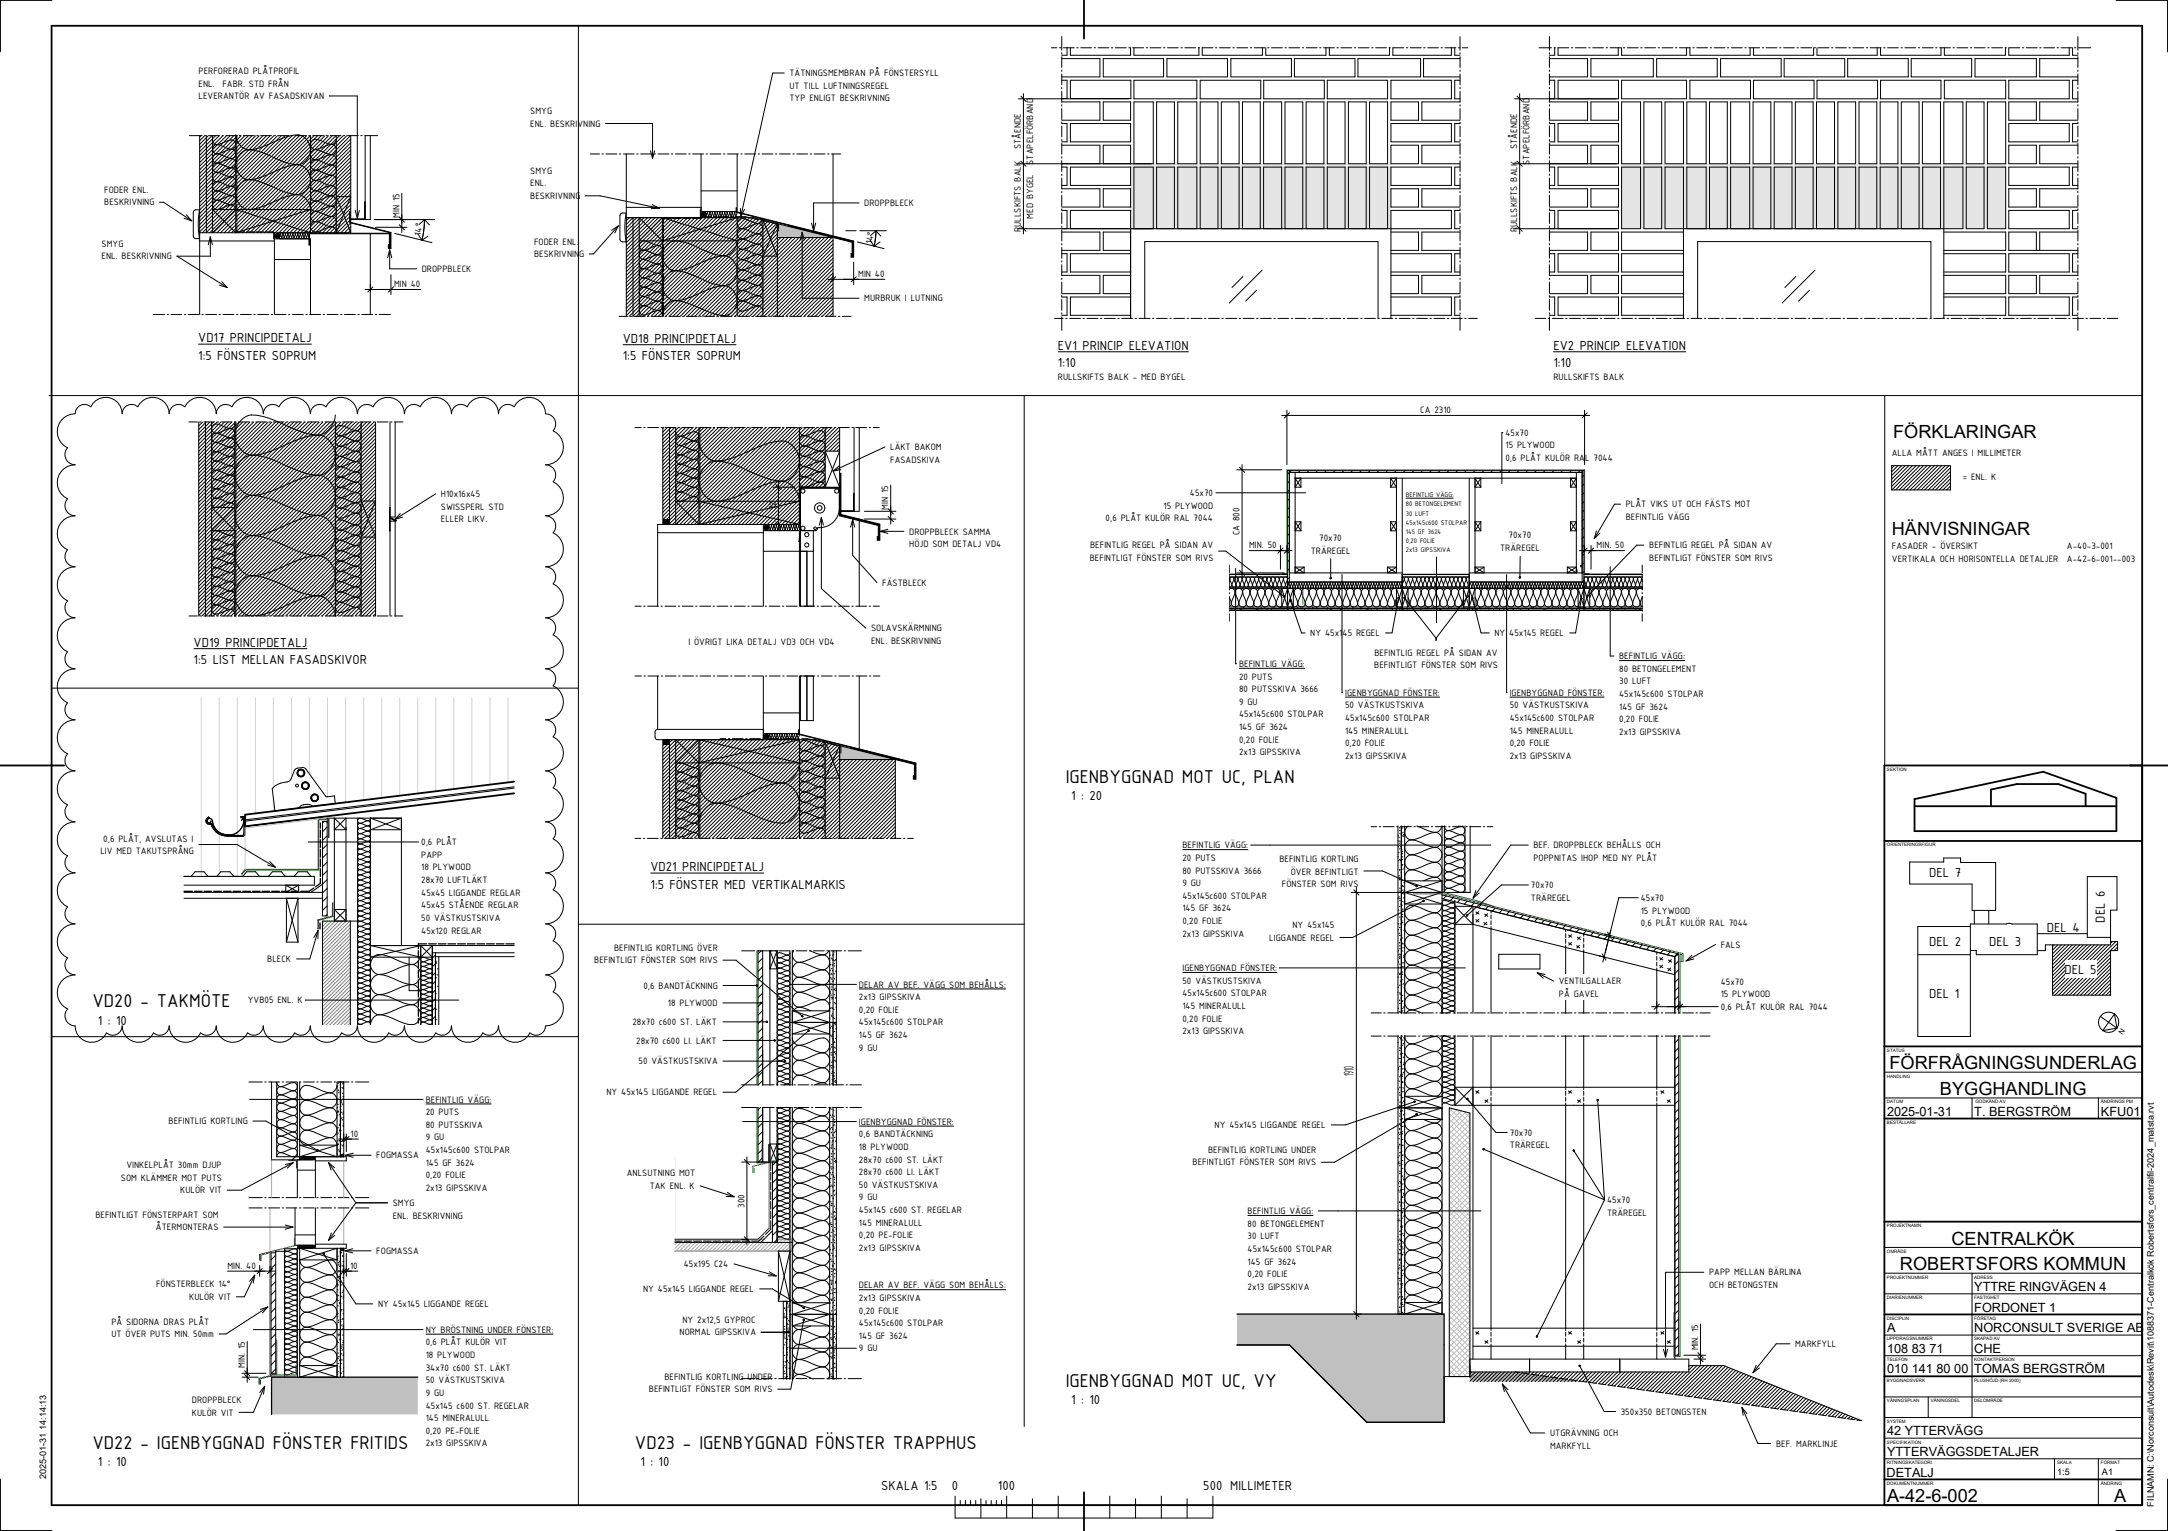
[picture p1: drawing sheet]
<svg xmlns="http://www.w3.org/2000/svg" width="841mm" height="594mm" viewBox="0 0 841 594" stroke-linecap="round" stroke-linejoin="round" font-family="sans-serif">
<defs><g id="words">
<g font-size="7.8">
<text x="413.4" y="303.7">IGENBYGGNAD MOT UC, PLAN</text>
<text x="35.8" y="390.7">VD20 - TAKMÖTE</text>
<text x="413.4" y="538">IGENBYGGNAD MOT UC, VY</text>
<text x="35.8" y="562.1">VD22 - IGENBYGGNAD FÖNSTER FRITIDS</text>
<text x="246.3" y="562.1">VD23 - IGENBYGGNAD FÖNSTER TRAPPHUS</text>
</g>
<g font-size="7.1">
<text x="734.4" y="169.8">FÖRKLARINGAR</text>
<text x="733.9" y="207.4">HÄNVISNINGAR</text>
<text x="732.9" y="414.9">FÖRFRÅGNINGSUNDERLAG</text>
<text x="752.5" y="424.9">BYGGHANDLING</text>
<text x="757" y="482.9">CENTRALKÖK</text>
<text x="737" y="492.9">ROBERTSFORS KOMMUN</text>
<text x="732" y="582.6">A-42-6-002</text>
<text x="820.1" y="582.6">A</text>
</g>
<text font-size="6" x="525.2" y="417.4" transform="rotate(-90 525.2 417.4)">1910</text>
<g font-size="5.5">
<text x="76.9" y="132.8">VD17 PRINCIPDETALJ</text>
<text x="241.6" y="133">VD18 PRINCIPDETALJ</text>
<text x="410.4" y="135.8">EV1 PRINCIP ELEVATION</text>
<text x="602.6" y="135.8">EV2 PRINCIP ELEVATION</text>
<text x="76.9" y="139.6">1:5 FÖNSTER SOPRUM</text>
<text x="241.6" y="139.8">1:5 FÖNSTER SOPRUM</text>
<text x="410.4" y="142.6">1:10</text>
<text x="602.6" y="142.6">1:10</text>
<text x="75.1" y="251">VD19 PRINCIPDETALJ</text>
<text x="75.1" y="257.8">1:5 LIST MELLAN FASADSKIVOR</text>
<text x="415.5" y="310.5">1 : 20</text>
<text x="252.3" y="338">VD21 PRINCIPDETALJ</text>
<text x="748.4" y="340.4">DEL 7</text>
<text x="252.3" y="344.8">1:5 FÖNSTER MED VERTIKALMARKIS</text>
<text x="816.5" y="357.9" transform="rotate(-90 816.5 357.9)">DEL 6</text>
<text x="794" y="361.7">DEL 4</text>
<text x="748.4" y="367.1">DEL 2</text>
<text x="771.7" y="367.1">DEL 3</text>
<text x="800.9" y="377.7">DEL 5</text>
<text x="748.4" y="387.3">DEL 1</text>
<text x="38" y="397.5">1 : 10</text>
<text x="415.5" y="544.8">1 : 10</text>
<text x="38" y="568.9">1 : 10</text>
<text x="248.4" y="568.9">1 : 10</text>
<text x="341.9" y="578.3">SKALA 1:5</text>
<text x="369.2" y="578.3">0</text>
<text x="387.1" y="578.3">100</text>
<text x="466.8" y="578.3">500 MILLIMETER</text>
</g>
<g font-size="4.9">
<text x="732" y="432.9">2025-01-31</text>
<text x="765.8" y="432.9">T. BERGSTRÖM</text>
<text x="815" y="432.9">KFU01</text>
<text x="765.8" y="500.9">YTTRE RINGVÄGEN 4</text>
<text x="765.8" y="508.9">FORDONET 1</text>
<text x="732" y="516.9">A</text>
<text x="765.8" y="516.9">NORCONSULT SVERIGE AB</text>
<text x="732" y="524.9">108 83 71</text>
<text x="765.8" y="524.9">CHE</text>
<text x="732" y="532.9">010 141 80 00</text>
<text x="765.8" y="532.9">TOMAS BERGSTRÖM</text>
<text x="732" y="556.9">42 YTTERVÄGG</text>
<text x="732" y="564.9">YTTERVÄGGSDETALJER</text>
<text x="731.8" y="572.9">DETALJ</text>
</g>
<g font-size="3.9">
<text x="77" y="28.7">PERFORERAD PLÅTPROFIL</text>
<text x="306.2" y="29.6">TÄTNINGSMEMBRAN PÅ FÖNSTERSYLL</text>
<text x="77" y="33.6">ENL.</text>
<text x="86.3" y="33.6">FABR. STD FRÅN</text>
<text x="306.2" y="34.5">UT TILL LUFTNINGSREGEL</text>
<text x="77" y="38.5">LEVERANTÖR AV FASADSKIVAN</text>
<text x="306.2" y="39.4">TYP ENLIGT BESKRIVNING</text>
<text x="205.7" y="44.3">SMYG</text>
<text x="205.7" y="49.2">ENL. BESKRIVNING</text>
<text x="396" y="57.9" transform="rotate(-90 396 57.9)">STÅENDE</text>
<text x="588.5" y="57.9" transform="rotate(-90 588.5 57.9)">STÅENDE</text>
<text x="400.8" y="63.9" transform="rotate(-90 400.8 63.9)">STAPELFÖRBAND</text>
<text x="593.3" y="63.9" transform="rotate(-90 593.3 63.9)">STAPELFÖRBAND</text>
<text x="205.7" y="67.4">SMYG</text>
<text x="40.5" y="74.8">FODER ENL.</text>
<text x="205.7" y="72.3">ENL.</text>
<text x="205.7" y="77.2">BESKRIVNING</text>
<text x="40.5" y="79.7">BESKRIVNING</text>
<text x="335.3" y="80">DROPPBLECK</text>
<text x="154.9" y="84.5" transform="rotate(-90 154.9 84.5)">MIN 15</text>
<text x="396" y="90" transform="rotate(-90 396 90)">RULLSKIFTS BALK</text>
<text x="400.8" y="84.8" transform="rotate(-90 400.8 84.8)">MED BYGEL</text>
<text x="588.5" y="90" transform="rotate(-90 588.5 90)">RULLSKIFTS BALK</text>
<text x="39.4" y="95.8">SMYG</text>
<text x="163.2" y="91.5" transform="rotate(-83 163.2 91.5)">14°</text>
<text x="207.2" y="94.9">FODER ENL.</text>
<text x="338.4" y="94.8" transform="rotate(-83 338.4 94.8)">14°</text>
<text x="39.4" y="100.7">ENL. BESKRIVNING</text>
<text x="207.2" y="99.8">BESKRIVNING</text>
<text x="163.6" y="105.5">DROPPBLECK</text>
<text x="332.9" y="107.4">MIN 40</text>
<text x="152.9" y="111.4">MIN 40</text>
<text x="335.3" y="117">MURBRUK I LUTNING</text>
<text x="410.4" y="147.4">RULLSKIFTS BALK - MED BYGEL</text>
<text x="602.6" y="147.4">RULLSKIFTS BALK</text>
<text x="550.9" y="160.2">CA 2310</text>
<text x="584" y="169.1">45x70</text>
<text x="584" y="174">15 PLYWOOD</text>
<text x="345.3" y="174.7">LÄKT BAKOM</text>
<text x="345.3" y="179.6">FASADSKIVA</text>
<text x="584" y="178.9">0,6 PLÅT KULÖR RAL 7044</text>
<text x="733.9" y="176.9">ALLA MÅTT ANGES I MILLIMETER</text>
<text x="761.4" y="186.1">= ENL. K</text>
<text x="171" y="192.9">H10x16x45</text>
<text x="171" y="197.8">SWISSPERL STD</text>
<text x="344.6" y="197.7" transform="rotate(-90 344.6 197.7)">MIN 15</text>
<text x="451.4" y="197.3">15 PLYWOOD</text>
<text x="461.6" y="192.4">45x70</text>
<text x="630.7" y="196.9">PLÅT VIKS UT OCH FÄSTS MOT</text>
<text x="171" y="202.6">ELLER LIKV.</text>
<text x="301" y="198" transform="rotate(-90 301 198)">72</text>
<text x="428.9" y="202.2">0,6 PLÅT KULÖR RAL 7044</text>
<text x="630.7" y="201.8">BEFINTLIG VÄGG</text>
<text x="352.7" y="207.4">DROPPBLECK SAMMA</text>
<text x="480.9" y="207.7" transform="rotate(-90 480.9 207.7)">CA 800</text>
<text x="511.8" y="209.9">70x70</text>
<text x="585.2" y="208.9">70x70</text>
<text x="352.7" y="212.3">HÖJD SOM DETALJ VD4</text>
<text x="422.9" y="212.8">BEFINTLIG REGEL PÅ SIDAN AV</text>
<text x="484.5" y="212.7">MIN. 50</text>
<text x="508.4" y="214.8">TRÄREGEL</text>
<text x="581.9" y="213.8">TRÄREGEL</text>
<text x="619.4" y="212.7">MIN. 50</text>
<text x="639.7" y="212.8">BEFINTLIG REGEL PÅ SIDAN AV</text>
<text x="733.9" y="213">FASADER - ÖVERSIKT</text>
<text x="801.8" y="213">A-40-3-001</text>
<text x="422.8" y="217.7">BEFINTLIGT FÖNSTER SOM RIVS</text>
<text x="639.7" y="217.7">BEFINTLIGT FÖNSTER SOM RIVS</text>
<text x="733.9" y="217.9">VERTIKALA OCH HORISONTELLA DETALJER</text>
<text x="801.8" y="217.9">A-42-6-001--003</text>
<text x="342.2" y="227.3">FÄSTBLECK</text>
<text x="337.9" y="245">SOLAVSKÄRMNING</text>
<text x="267" y="250.2">I ÖVRIGT LIKA DETALJ VD3 OCH VD4</text>
<text x="337.9" y="249.9">ENL. BESKRIVNING</text>
<text x="508.3" y="246.8">NY 45x145 REGEL</text>
<text x="579.7" y="246.8">NY 45x145 REGEL</text>
<text x="533.2" y="254.4">BEFINTLIG REGEL PÅ SIDAN AV</text>
<text x="628.1" y="255.8">BEFINTLIG VÄGG:</text>
<text x="480.7" y="258.8">BEFINTLIG VÄGG:</text>
<text x="480.7" y="263.7">20 PUTS</text>
<text x="533.1" y="259.3">BEFINTLIGT FÖNSTER SOM RIVS</text>
<text x="628.1" y="260.7">80 BETONGELEMENT</text>
<text x="480.7" y="268.6">80 PUTSSKIVA 3666</text>
<text x="521.8" y="270">IGENBYGGNAD FÖNSTER:</text>
<text x="585.6" y="270">IGENBYGGNAD FÖNSTER:</text>
<text x="628.1" y="265.6">30 LUFT</text>
<text x="480.7" y="273.5">9 GU</text>
<text x="521.8" y="274.8">50 VÄSTKUSTSKIVA</text>
<text x="585.6" y="274.8">50 VÄSTKUSTSKIVA</text>
<text x="628.1" y="270.5">45x145c600 STOLPAR</text>
<text x="628.1" y="275.4">145 GF 3624</text>
<text x="480.7" y="278.4">45x145c600 STOLPAR</text>
<text x="521.8" y="279.7">45x145c600 STOLPAR</text>
<text x="585.6" y="279.7">45x145c600 STOLPAR</text>
<text x="628.1" y="280.3">0,20 FOLIE</text>
<text x="480.7" y="283.3">145 GF 3624</text>
<text x="521.8" y="284.6">145 MINERALULL</text>
<text x="585.6" y="284.6">145 MINERALULL</text>
<text x="628.1" y="285.1">2x13 GIPSSKIVA</text>
<text x="480.7" y="288.1">0,20 FOLIE</text>
<text x="480.7" y="293">2x13 GIPSSKIVA</text>
<text x="521.8" y="289.5">0,20 FOLIE</text>
<text x="585.6" y="289.5">0,20 FOLIE</text>
<text x="521.8" y="294.4">2x13 GIPSSKIVA</text>
<text x="585.6" y="294.4">2x13 GIPSSKIVA</text>
<text x="40.1" y="326.6">0,6 PLÅT, AVSLUTAS I</text>
<text x="163.4" y="327.9">0,6 PLÅT</text>
<text x="458.7" y="329.1">BEFINTLIG VÄGG:</text>
<text x="594.9" y="329.1">BEF. DROPPBLECK BEHÅLLS OCH</text>
<text x="38.9" y="331.5">LIV MED TAKUTSPRÅNG</text>
<text x="163.4" y="332.8">PAPP</text>
<text x="458.7" y="334">20 PUTS</text>
<text x="496.3" y="334.4">BEFINTLIG KORTLING</text>
<text x="594.9" y="334">POPPNITAS IHOP MED NY PLÅT</text>
<text x="163.4" y="337.7">18 PLYWOOD</text>
<text x="458.7" y="338.9">80 PUTSSKIVA 3666</text>
<text x="500.7" y="339.3">ÖVER BEFINTLIGT</text>
<text x="163.4" y="342.6">28x70 LUFTLÄKT</text>
<text x="163.4" y="347.5">45x45 LIGGANDE REGLAR</text>
<text x="458.7" y="343.8">9 GU</text>
<text x="497.3" y="344.2">FÖNSTER SOM RIVS</text>
<text x="593.9" y="344.6">70x70</text>
<text x="163.4" y="352.4">45x45 STÅENDE REGLAR</text>
<text x="458.7" y="348.7">45x145c600 STOLPAR</text>
<text x="458.7" y="353.6">145 GF 3624</text>
<text x="593.9" y="349.5">TRÄREGEL</text>
<text x="636.5" y="349.5">45x70</text>
<text x="163.4" y="357.3">50 VÄSTKUSTSKIVA</text>
<text x="458.7" y="358.5">0,20 FOLIE</text>
<text x="636.5" y="354.4">15 PLYWOOD</text>
<text x="636.5" y="359.3">0,6 PLÅT KULÖR RAL 7044</text>
<text x="163.4" y="362.2">45x120 REGLAR</text>
<text x="458.7" y="363.4">2x13 GIPSSKIVA</text>
<text x="492.4" y="365">LIGGANDE REGEL</text>
<text x="501.4" y="360.1">NY 45x145</text>
<text x="238.2" y="368.9">BEFINTLIG KORTLING ÖVER</text>
<text x="667.5" y="367.7">FALS</text>
<text x="103.7" y="373.3">BLECK</text>
<text x="230.5" y="373.8">BEFINTLIGT FÖNSTER SOM RIVS</text>
<text x="458.7" y="376.8">IGENBYGGNAD FÖNSTER:</text>
<text x="249.6" y="383.6">0,6 BANDTÄCKNING</text>
<text x="333.2" y="383.2">DELAR AV BEF. VÄGG SOM BEHÅLLS:</text>
<text x="458.7" y="381.7">50 VÄSTKUSTSKIVA</text>
<text x="604.7" y="381.9">VENTILGALLAER</text>
<text x="667.5" y="382">45x70</text>
<text x="96.1" y="389.3">YVB05 ENL. K</text>
<text x="333.2" y="388.1">2x13 GIPSSKIVA</text>
<text x="458.7" y="386.6">45x145c600 STOLPAR</text>
<text x="604.7" y="386.8">PÅ GAVEL</text>
<text x="667.5" y="386.9">15 PLYWOOD</text>
<text x="259.1" y="390.4">18 PLYWOOD</text>
<text x="333.2" y="393">0,20 FOLIE</text>
<text x="458.7" y="391.5">145 MINERALULL</text>
<text x="667.5" y="391.8">0,6 PLÅT KULÖR RAL 7044</text>
<text x="245.3" y="397.7">28x70 c600 ST. LÄKT</text>
<text x="333.2" y="397.9">45x145c600 STOLPAR</text>
<text x="458.7" y="396.4">0,20 FOLIE</text>
<text x="458.7" y="401.3">2x13 GIPSSKIVA</text>
<text x="246.8" y="404.9">28x70 c600 LI. LÄKT</text>
<text x="333.2" y="402.8">145 GF 3624</text>
<text x="333.2" y="407.6">9 GU</text>
<text x="247.7" y="413">50 VÄSTKUSTSKIVA</text>
<text x="235.2" y="425">NY 45x145 LIGGANDE REGEL</text>
<text x="165.1" y="427.8">BEFINTLIG VÄGG:</text>
<text x="65.4" y="436.2">BEFINTLIG KORTLING</text>
<text x="165.1" y="432.7">20 PUTS</text>
<text x="165.1" y="437.6">80 PUTSSKIVA</text>
<text x="333.2" y="436.4">IGENBYGGNAD FÖNSTER:</text>
<text x="471.2" y="437.7">NY 45x145 LIGGANDE REGEL</text>
<text x="136" y="441">10</text>
<text x="165.1" y="442.5">9 GU</text>
<text x="333.2" y="441.3">0,6 BANDTÄCKNING</text>
<text x="585.7" y="440.6">70x70</text>
<text x="146" y="449.5">FOGMASSA</text>
<text x="165.1" y="447.4">45x145c600 STOLPAR</text>
<text x="333.2" y="446.2">18 PLYWOOD</text>
<text x="468.7" y="447.3">BEFINTLIG KORTLING UNDER</text>
<text x="585.7" y="445.5">TRÄREGEL</text>
<text x="49" y="453.2">VINKELPLÅT 30mm DJUP</text>
<text x="165.1" y="452.3">145 GF 3624</text>
<text x="333.2" y="451.1">28x70 c600 ST. LÄKT</text>
<text x="333.2" y="456">28x70 c600 LI. LÄKT</text>
<text x="462.6" y="452.2">BEFINTLIGT FÖNSTER SOM RIVS</text>
<text x="46.9" y="458.1">SOM KLÄMMER MOT PUTS</text>
<text x="165.1" y="457.2">0,20 FOLIE</text>
<text x="243.2" y="456.5">ANLSUTNING MOT</text>
<text x="252" y="461.4">TAK ENL. K</text>
<text x="333.2" y="460.9">50 VÄSTKUSTSKIVA</text>
<text x="69.9" y="463">KULÖR VIT</text>
<text x="152.4" y="467.9">SMYG</text>
<text x="165.1" y="462.1">2x13 GIPSSKIVA</text>
<text x="333.2" y="465.8">9 GU</text>
<text x="623.4" y="466.8">45x70</text>
<text x="37" y="472.4">BEFINTLIGT FÖNSTERPART SOM</text>
<text x="152.4" y="472.8">ENL. BESKRIVNING</text>
<text x="288.8" y="468.5" transform="rotate(-90 288.8 468.5)">300</text>
<text x="333.2" y="470.7">45x145 c600 ST. REGELAR</text>
<text x="484" y="471.1">BEFINTLIG VÄGG:</text>
<text x="623.4" y="471.7">TRÄREGEL</text>
<text x="60.5" y="477.3">ÅTERMONTERAS</text>
<text x="333.2" y="475.6">145 MINERALULL</text>
<text x="484" y="476">80 BETONGELEMENT</text>
<text x="333.2" y="480.4">0,20 PE-FOLIE</text>
<text x="333.2" y="485.3">2x13 GIPSSKIVA</text>
<text x="484" y="480.8">30 LUFT</text>
<text x="484" y="485.7">45x145c600 STOLPAR</text>
<text x="146" y="486.5">FOGMASSA</text>
<text x="265.3" y="491.6">45x195 C24</text>
<text x="484" y="490.6">145 GF 3624</text>
<text x="88.3" y="492.2">MIN. 40</text>
<text x="135.8" y="492.2">10</text>
<text x="484" y="495.5">0,20 FOLIE</text>
<text x="663" y="494.9">PAPP MELLAN BÄRLINA</text>
<text x="60.5" y="499.5">FÖNSTERBLECK 14°</text>
<text x="249.4" y="501.3">NY 45x145 LIGGANDE REGEL</text>
<text x="333.2" y="499.9">DELAR AV BEF. VÄGG SOM BEHÅLLS:</text>
<text x="484" y="500.4">2x13 GIPSSKIVA</text>
<text x="663" y="499.8">OCH BETONGSTEN</text>
<text x="73.4" y="504.4">KULÖR VIT</text>
<text x="146.6" y="507.1">NY 45x145 LIGGANDE REGEL</text>
<text x="333.2" y="504.8">2x13 GIPSSKIVA</text>
<text x="333.2" y="509.7">0,20 FOLIE</text>
<text x="43.2" y="513.9">PÅ SIDORNA DRAS PLÅT</text>
<text x="264.7" y="513.3">NY 2x12,5 GYPROC</text>
<text x="333.2" y="514.6">45x145c600 STOLPAR</text>
<text x="43.2" y="518.8">UT ÖVER PUTS MIN. 50mm</text>
<text x="165.1" y="517.1">NY BRÖSTNING UNDER FÖNSTER:</text>
<text x="263.6" y="518.1">NORMAL GIPSSKIVA</text>
<text x="333.2" y="519.5">145 GF 3624</text>
<text x="165.1" y="522">0,6 PLÅT KULÖR VIT</text>
<text x="165.1" y="526.9">18 PLYWOOD</text>
<text x="333.2" y="524.3">9 GU</text>
<text x="658.7" y="523.9" transform="rotate(-90 658.7 523.9)">MIN. 15</text>
<text x="696.4" y="522.6">MARKFYLL</text>
<text x="94.9" y="530.7" transform="rotate(-90 94.9 530.7)">MIN. 15</text>
<text x="165.1" y="531.8">34x70 c600 ST. LÄKT</text>
<text x="165.1" y="536.7">50 VÄSTKUSTSKIVA</text>
<text x="257.7" y="535.3">BEFINTLIG KORTLING UNDER</text>
<text x="74.4" y="544.3">DROPPBLECK</text>
<text x="165.1" y="541.6">9 GU</text>
<text x="251.7" y="540.2">BEFINTLIGT FÖNSTER SOM RIVS</text>
<text x="74.4" y="549.2">KULÖR VIT</text>
<text x="165.1" y="546.5">45x145 c600 ST. REGELAR</text>
<text x="165.1" y="551.4">145 MINERALULL</text>
<text x="628.7" y="548.9">350x350 BETONGSTEN</text>
<text x="165.1" y="556.3">0,20 PE-FOLIE</text>
<text x="601.3" y="557.2">UTGRÄVNING OCH</text>
<text x="165.1" y="561.2">2x13 GIPSSKIVA</text>
<text x="601.3" y="562.1">MARKFYLL</text>
<text x="689" y="561.3">BEF. MARKLINJE</text>
</g>
<g font-size="3.5">
<text x="17.9" y="573.8" transform="rotate(-90 17.9 573.8)">2025-01-31 14:14:13</text>
<text x="798" y="572.3">1:5</text>
<text x="815.4" y="572.3">A1</text>
<text x="835.5" y="584.5" transform="rotate(-90 835.5 584.5)">FILNAMN: C:\Norconsult\Autodesk\Revit\1088371-Centralkök Robertsfors_centralfil-2024_matsta.rvt</text>
</g>
<g font-size="2.8">
<text x="545.3" y="192.9">BEFINTLIG VÄGG:</text>
<text x="545.3" y="196.5">80 BETONGELEMENT</text>
<text x="545.3" y="200.1">30 LUFT</text>
<text x="545.3" y="203.6">45x145c600 STOLPAR</text>
<text x="545.3" y="207.2">145 GF 3624</text>
<text x="545.3" y="210.8">0,20 FOLIE</text>
<text x="545.3" y="214.3">2x13 GIPSSKIVA</text>
<text x="823.4" y="401.7" transform="rotate(-56 823.4 401.7)">N</text>
</g>
<g font-size="1.8">
<text x="732" y="299.1">SEKTION</text>
<text x="732" y="328.4">ORIENTERINGSFIGUR</text>
<text x="732" y="408.1">STATUS</text>
<text x="732" y="418.1">HANDLING</text>
<text x="732" y="428.1">DATUM</text>
<text x="766.3" y="428.1">GODKÄND AV</text>
<text x="815" y="428.1">ÄNDRINGS PM</text>
<text x="732" y="436.1">BESTÄLLARE</text>
<text x="732" y="476.1">PROJEKTNAMN</text>
<text x="732" y="486.1">OMRÅDE</text>
<text x="732" y="496.1">PROJEKTNUMMER</text>
<text x="765.8" y="496.1">ADRESS</text>
<text x="732" y="504.1">DIARIENUMMER</text>
<text x="765.8" y="504.1">FASTIGHET</text>
<text x="732" y="512.1">DISCIPLIN</text>
<text x="765.8" y="512.1">FÖRETAG</text>
<text x="732" y="520.1">UPPDRAGSNUMMER</text>
<text x="765.8" y="520.1">SKAPAD AV</text>
<text x="732" y="528.1">TELEFON</text>
<text x="765.8" y="528.1">KONTAKTPERSON</text>
<text x="732" y="536.1">BYGGNADSVERK</text>
<text x="765.8" y="536.1">PLUSHÖJD (RH 2000)</text>
<text x="732" y="544.1">VÅNINGSPLAN</text>
<text x="749" y="544.1">VÅNINGSDEL</text>
<text x="765.8" y="544.1">DELOMRÅDE</text>
<text x="732" y="552.1">SYSTEM</text>
<text x="732" y="560.1">SPECIFIKATION</text>
<text x="732" y="568.1">RITNINGSKATEGORI</text>
<text x="798" y="568.1">SKALA</text>
<text x="815" y="568.1">FORMAT</text>
<text x="732" y="576.1">DOKUMENTNUMMER</text>
<text x="815" y="576.1">ÄNDRING</text>
</g>
</g></defs>
<circle cx="107.7" cy="91.5" r="1.2" fill="#000"/>
<g fill="#0f0">
<path d="M141.5 78.4h.2v6.8h-5.4v-.2h5.2z"/>
<path d="M135.7 82.1v4.3l15.8 3.9v5.9h-.6v-1.2h-.2v1.4h1v-6.2l-15.8-4v-4.1zM119.9 90.5v4.6h.2v-4.4h31v5.3h.2v-5.5z"/>
</g>
<path d="M733.8 180.7h22.8v9.4h-22.8z" fill="#fff"/>
<path d="M301.6 86.8l21.6 5.3h-21.6z" fill="#c0c0c0"/>
<path d="M243 84.5h49.3l9.3 2.3v5.3h21.6v30.6h-80.2z" fill="#fff"/>
<path d="M285.6 80.7v1.7l45.4 11.3v5.8h-.6v-1.1h-.2v1.3h1v-6.2l-45.4-11.3v-1.5zM305.8 87.6v.2l24.8 6.2v5.3h.2v-5.5z" fill="#0f0"/>
<circle cx="273.2" cy="83.3" r="1.2" fill="#000"/>
<path d="M77.1 163.8h68.6v75.2h-68.6z" fill="#fff"/>
<path d="M151.1 196.9h.2v3.9l2.3 1.2v.1l-2.3-1.1v4.9h-.2z" fill="#0f0"/>
<path d="M325.7 289.3l21.6 5.4h-21.6z" fill="#c0c0c0"/>
<path d="M257.1 289h2.6v-2h56.8l9.2 2.3v5.4h21.6v30.6h-90.2z" fill="#fff"/>
<path d="M309.7 283.2v1.7l45.4 11.3v5.9h-.6v-1.2h-.2v1.4h1v-6.2l-45.4-11.4v-1.5zM330 290.2l-.1 .1 24.8 6.2v5.4h.2v-5.5z" fill="#0f0"/>
<g fill="#000">
<path d="M257.1 287h2.6v2h-2.6z"/>
<circle cx="297.3" cy="285.8" r="1.2"/>
</g>
<path d="M257.1 165.9h68.6v9.1h-5.6v14h-10v14.5h-50.4v-2h-2.6z" fill="#fff"/>
<circle cx="297.3" cy="204.7" r="1.2" fill="#000"/>
<path d="M310.3 189v18.5l-.4 2.6h.2l.4-2.6v-18.3h15.1v10.9l15.1 3.8v5.3h.2v-5.5l-15.1-3.8v-10.9zM326 183.6v16.2l15.1 3.7v5.9h-.6v-1.2h-.2v1.4h1v-6.2l-15.1-3.8v-16z" fill="#0f0"/>
<path d="M257.1 201.5h2.6v2h-2.6z" fill="#000"/>
<path d="M331.1 191.6h.2v6.8h-5.1v-.2h4.9z" fill="#0f0"/>
<g fill="none" stroke="#000" stroke-width=".39">
<path d="M224.4 10v573.9M73.5 52.6h4.9M77.5 52.6v69.4M77.9 52.7l-.4 .5M79.3 52.7l-1.8 1.9M79.4 52.6h.5M80.1 52.6v37.7M80.8 52.7l-3.3 3.3M80.9 52.6h4.2M82.2 52.7l-4.7 4.7M82.5 54.3a1.88 1.88 0 0 0 1.5 1.8M82.5 52.6v37.7l9-9"/>
<path d="M83.6 52.7l-6.1 6.1M84 56.1l3-.9a3.7 3.7 0 0 1 4-.3 1.84 1.84 0 0 1-1 3M84 56.1l6 1.8M84 56.1a1.83 1.83 0 0 0-1.5 1.8 1.83 1.83 0 0 0 1.5 1.8M84 59.7l6 1.8M84 59.7a1.83 1.83 0 0 0-1.5 1.8 1.83 1.83 0 0 0 1.5 1.8M85 52.7l-7.5 7.5M86.1 52.6h.6M86.4 52.7l-8.9 9M87.7 52.6h4.2v3.3M87.8 52.7l-10.3 10.4M89.2 52.7l-11.7 11.8"/>
<path d="M90 57.9l-6 1.8M90 57.9a1.83 1.83 0 0 1 1.5 1.8 1.83 1.83 0 0 1-1.5 1.8M90.7 52.7l-13.2 13.2M91.5 52.3a6.1 6.1 0 0 0 4.8 5.8M91.5 52.6v37.7M91.9 56.7v3M92.1 52.7l-14.6 14.6M92.9 52.6h.5M93.5 52.7l-16 16M94.4 52.6h4.2M94.9 52.7l-17.4 17.4M96.3 58.1a30.3 30.3 0 0 0 11.6-3.8 16.7 16.7 0 0 1 8.7-1.8 6 6 0 0 1 3.8 6.1 6 6 0 0 1-4.8 5.3"/>
<path d="M96.3 58.1a30.3 30.3 0 0 1 11.6 3.8 19.6 19.6 0 0 0 7.7 2M96.3 58.1a5.9 5.9 0 0 0-4.8 5.8 5.9 5.9 0 0 0 4.8 5.8M96.3 52.7l-18.8 18.9M97.7 52.7l-20.2 20.3M99.1 52.7l-21.6 21.7M99.6 52.6h.5M100.6 52.7l-23.1 23.1M101.1 52.6h4.2M102 52.7l-24.5 24.5M103.4 52.7l-25.9 25.9M104.8 52.7l-27.3 27.3M106.2 52.7l-28.7 28.8"/>
<path d="M106.3 52.6h.6M107.6 52.7l-30.1 30.2M107.9 52.6h4.2M109 52.7l-31.5 31.6M110.5 52.7l-33 33M111.9 52.7l-34.4 34.4M113.1 52.6h.5M113.3 52.7l-35.8 35.8M114.6 52.6h4.2M114.7 52.7l-37.2 37.2M116.1 52.7l-37.6 37.6M117.5 52.7l-37.6 37.6"/>
<path d="M118.9 52.7l-37.6 37.6M119.8 52.6l.6 .1-37.6 37.6M120.5 52.6v37.7l-29-9M121.3 52.6h4.2M121.8 52.7l-37.6 37.6M122.1 58l6.7 2M122.1 58a2.03 2.03 0 0 0-1.6 2 2.03 2.03 0 0 0 1.6 2M123.2 52.7l-37.6 37.6M124.6 52.7l-37.6 37.6M126 52.7l-37.6 37.6M126.5 52.6h.5M127.4 52.7l-37.6 37.6"/>
<path d="M128 52.6h4.2M128.8 56l-3.3-1a4.3 4.3 0 0 0-4.4-.5 2.04 2.04 0 0 0-.6 2.1 2.04 2.04 0 0 0 1.6 1.4M128.8 56l-6.7 2M128.8 56a2.03 2.03 0 0 1 1.6 2 2.03 2.03 0 0 1-1.6 2M128.8 52.7l-37.6 37.6M130.3 52.7l-37.6 37.6M130.5 54l-.1 .6a1.99 1.99 0 0 1-1.6 1.4M130.5 52.6v37.7l5.6-14h-5.6l5.6 14M131.7 52.7l-37.6 37.6M133.1 52.7l-37.6 37.6M133.2 52.6h.6M134.5 52.7l-37.6 37.6"/>
<path d="M134.8 52.6h4.2M135.9 52.7l-37.6 37.6M136.1 54l-36.4 36.3M136.1 55.4l-35 34.9M136.1 56.8l-33.5 33.5M136.1 58.2l-32.1 32.1M136.1 59.6l-30.7 30.7M136.1 52.6v37.7M140 52.6h.5M141.5 52.6h5M141.7 52.6v32.6M143.7 52.6v32.6h-7.4v-.2"/>
<path d="M229 59.7h3.5M233.5 59.7h.6M235.1 59.7h4.2M240.3 59.7h.5M241.8 59.7h4.2M243 59.7v63M247 59.7h.5M248.5 59.7h4.2M253.7 59.7h.6M255.3 59.7h4.2M260.5 59.7h.5M262 59.7h4.2"/>
<path d="M267.2 59.7h.5M268.7 59.7h4.2M272 59.7v24.8M273.9 59.7h.6M275.5 59.7h4.2M280.7 59.7h.5M282.2 59.7h4.2M286 59.7v22.4h-14M287.4 59.7h.5M288.9 59.7h4.2M294.1 59.7h.5M295.6 59.7h4.2"/>
<path d="M300.8 59.7h.6M302.4 59.7h4.2M307.6 59.7h.5M309.1 59.7h4.2M314.3 59.7h.5M315.8 59.7h4.2M321 59.7h.6M322.6 59.7h3.6M323.2 59.7v31.8M84 63.3l6 1.8M84 63.3a1.83 1.83 0 0 0-1.5 1.8 1.83 1.83 0 0 0 1.5 1.8M84 66.9l6 1.8"/>
<path d="M84 66.9a1.83 1.83 0 0 0-1.5 1.8 1.83 1.83 0 0 0 1.5 1.8M84 70.5l6 1.8M84 70.5a1.83 1.83 0 0 0-1.5 1.8 1.83 1.83 0 0 0 1.5 1.8M84 74.1l6 1.8M84 74.1a1.83 1.83 0 0 0-1.5 1.8 1.83 1.83 0 0 0 1.5 1.8M84 77.7l6 1.8M84 77.7a1.82 1.82 0 0 0-1.5 2.3 1.82 1.82 0 0 0 2.5 1.2l3.9-1.6 1.1-.1M90 61.5l-6 1.8M90 61.5a1.83 1.83 0 0 1 1.5 1.8 1.83 1.83 0 0 1-1.5 1.8M90 65.1l-6 1.8M90 65.1a1.83 1.83 0 0 1 1.5 1.8 1.83 1.83 0 0 1-1.5 1.8M90 68.7l-6 1.8"/>
<path d="M90 68.7a1.83 1.83 0 0 1 1.5 1.8 1.83 1.83 0 0 1-1.5 1.8M90 72.3l-6 1.8M90 72.3a1.83 1.83 0 0 1 1.5 1.8 1.83 1.83 0 0 1-1.5 1.8M90 75.9l-6 1.8M90 75.9a1.83 1.83 0 0 1 1.5 1.8 1.83 1.83 0 0 1-1.5 1.8M90 79.5a1.88 1.88 0 0 1 1.5 1.8M91.9 60.4v3M91.9 64.2v3M91.9 67.9v3M91.9 71.7v3M91.9 75.4v3M91.9 79.2v3"/>
<path d="M96.3 69.7a30.3 30.3 0 0 1 11.6 3.8 19.6 19.6 0 0 0 7.7 2M96.3 69.7a5.9 5.9 0 0 0-4.8 5.8 5.9 5.9 0 0 0 4.8 5.8 30.3 30.3 0 0 0 11.6-3.8 19.6 19.6 0 0 1 7.7-2M115.6 63.9a30.3 30.3 0 0 0-11.6 3.8 19.6 19.6 0 0 1-7.7 2M115.6 63.9a5.9 5.9 0 0 1 4.9 5.8 5.9 5.9 0 0 1-4.9 5.8M115.6 75.5a6.1 6.1 0 0 1 4.9 5.8M122.1 62l6.7 2M122.1 62a2.03 2.03 0 0 0-1.6 2 2.03 2.03 0 0 0 1.6 2M122.1 66l6.7 2M122.1 66a2.03 2.03 0 0 0-1.6 2 2.03 2.03 0 0 0 1.6 2M122.1 70l6.7 2M122.1 70a2.03 2.03 0 0 0-1.6 2 2.03 2.03 0 0 0 1.6 2M122.1 74l6.7 2"/>
<path d="M122.1 74a2.03 2.03 0 0 0-1.6 2 2.03 2.03 0 0 0 1.6 2M122.1 78l6.7 2M122.1 78a2.03 2.03 0 0 0-1.6 2 2.03 2.03 0 0 0 1.6 2M128.8 60l-6.7 2M128.8 60a2.03 2.03 0 0 1 1.6 2 2.03 2.03 0 0 1-1.6 2M128.8 64l-6.7 2M128.8 64a2.03 2.03 0 0 1 1.6 2 2.03 2.03 0 0 1-1.6 2M128.8 68l-6.7 2M128.8 68a2.03 2.03 0 0 1 1.6 2 2.03 2.03 0 0 1-1.6 2M128.8 72l-6.7 2M128.8 72a2.03 2.03 0 0 1 1.6 2 2.03 2.03 0 0 1-1.6 2M128.8 76l-6.7 2"/>
<path d="M128.8 76a2.03 2.03 0 0 1 1.6 2 2.03 2.03 0 0 1-1.6 2M136.1 61l-29.3 29.3M136.1 62.5l-27.9 27.8M136.1 63.9l-26.5 26.4M136.1 65.3l-25.1 25M136.1 66.7l-23.6 23.6M136.1 68.1l-22.2 22.2M136.1 69.5l-20.8 20.8M136.1 70.9l-19.4 19.4M136.1 72.4l-18 17.9M136.1 73.8l-16.6 16.5M136.1 75.2l-15.2 15.1"/>
<path d="M136.1 76.6l-13.7 13.7M136.1 78l-12.3 12.3M136.1 79.4l-10.9 10.9M141.7 78.4h-.2v6.6h-5.4M272 74.1h14M75.1 81.9l.9-.5h1.4a31.4 31.4 0 0 0 0 11.2l-1.9-.1-.5-.9zM77.5 93.5h29M77.5 90.3h58.6M91.9 82.9v3M91.9 86.7v3.3h3M95.6 90h3M99.4 90h3"/>
<path d="M103.1 90h3v2.7M106.5 92.7h14v29.3M106.5 90.3v31.7M108.3 90.3l.5 .4M108.8 90.7l-.5 1.6 .5 .4 .5-.4M108.8 90.7l.5 1.6M108.8 90.7l.5-.4 .5 .4M109.3 92.3l.5 .4 .5-.4M109.8 90.7l-.5 1.6M109.8 90.7l.5 1.6M109.8 90.7l.5-.4 .4 .4M110.3 92.3l.4 .4 .5-.4"/>
<path d="M110.7 90.7l-.4 1.6M110.7 90.7l.5 1.6M110.7 90.7l.5-.4 .5 .4M111.2 92.3l.5 .4 .5-.4M111.7 90.7l-.5 1.6M111.7 90.7l.5 1.6M111.7 90.7l.5-.4 .5 .4M112.2 92.3l.5 .4 .4-.4M112.7 90.7l-.5 1.6M112.7 90.7l.4 1.6M112.7 90.7l.4-.4 .5 .4M113.1 92.3l.5 .4 .5-.4"/>
<path d="M113.6 90.7l-.5 1.6M113.6 90.7l.5 1.6M113.6 90.7l.5-.4 .5 .4M114.1 92.3l.5 .4 .5-.4M114.6 90.7l-.5 1.6M114.6 90.7l.5 1.6M114.6 90.7l.5-.4 .4 .4M115.1 92.3l.4 .4 .5-.4M115.5 90.7l-.4 1.6M115.5 90.7l.5 1.6M115.5 90.7l.5-.4 .5 .4M116 92.3l.5 .4 .5-.4"/>
<path d="M116.5 90.7l-.5 1.6M116.5 90.7l.5 1.6M116.5 90.7l.5-.4 .5 .4M117 92.3l.5 .4 .4-.4M117.5 90.7l-.5 1.6M117.5 90.7l.4 1.6M117.5 90.7l.4-.4 .5 .4M117.9 92.3l.5 .4 .5-.4M118.4 90.7l-.5 1.6M118.4 90.7l.5 1.6M118.4 90.7l.5-.4 .5 .4M119.4 90.7l-.5 1.6"/>
<path d="M119.4 90.7l.5 1.6-.5 .4-.5-.4M119.9 90.3l-.5 .4M119.9 90.5h31.4v5.5h-.2v-5.3h-31v4.4h-.2zM120.5 81.3h-38l9 9M120.5 81.3l-29 9M122.1 82l6.7 2M122.1 82a2.03 2.03 0 0 0-1.6 2 2.03 2.03 0 0 0 1.6 2M122.1 86l6.7 2M122.1 86a2.02 2.02 0 0 0-1.6 2.6 2.02 2.02 0 0 0 2.8 1.3l3.2-1.4 2.3-.5M128.8 80l-6.7 2M128.8 80a2.03 2.03 0 0 1 1.6 2 2.03 2.03 0 0 1-1.6 2M128.8 84l-6.7 2"/>
<path d="M128.8 84a2.03 2.03 0 0 1 1.6 2 2.03 2.03 0 0 1-1.6 2M128.8 88a2.04 2.04 0 0 1 1.7 2M135.7 82.6l-7.7 7.7M135.7 84.1l-6.3 6.2M135.7 85.5l-4.9 4.8M135.7 82.1h.2v4.1l15.8 4v6.2h-1v-1.4h.2v1.2h.6v-5.9l-15.8-3.9zM136 86.5l-3.7 3.8M136.1 80.8l-9.5 9.5M136.1 82.2l-.2 .2M136.1 83.7l-.2 .2M136.1 85.1l-.2 .2M136.1 87.9l-2.4 2.4"/>
<path d="M136.1 89.3l-1 1M143.7 88.2v.2M143.7 90.7v31.3M241 82.8l1.9-.2a31.4 31.4 0 0 0 0 11.2l-1.9-.1-.5-.9v-9.2zM243 87.1l2.6-2.6v38.2M243 84.5h49.3l38.3 9.5v5.3h.2v-5.5l-25-6.2v.2M243 80.5h29M244.2 84.5l-1.2 1.2M247 84.5l-4 4M248.4 84.5l-5.4 5.4M249.5 97.1a1.83 1.83 0 0 0-1.5 1.8 1.83 1.83 0 0 0 1.5 1.8M249.5 97.1l6 1.8"/>
<path d="M249.8 84.5l-6.8 6.8M251.2 84.5l-8.2 8.2M252.6 84.5l-9.6 9.6M254.1 84.5l-11.1 11.1M255.5 98.9a1.83 1.83 0 0 1 1.5 1.8 1.83 1.83 0 0 1-1.5 1.8M255.5 98.9l-6 1.8M255.5 95.3a1.83 1.83 0 0 1 1.5 1.8 1.83 1.83 0 0 1-1.5 1.8M255.5 95.3l-6 1.8M255.5 95.3l-3-.9a3.7 3.7 0 0 0-4.1-.4 1.84 1.84 0 0 0 1.1 3.1M255.5 84.5l-12.5 12.5M256.9 84.5l-13.9 13.9M257 93.5a1.88 1.88 0 0 1-1.5 1.8"/>
<path d="M257 84.5l-9 9h38M257 84.5v38.2h-4.2M257 93.5l-9-9v38.2M257 84.5l29 9M257.4 87.2v3M257.4 91v3M257.4 94.7v3M257.4 98.5v3M258.3 84.5l-15.3 15.3M259.7 84.5l-16.7 16.7M260.4 84.7h-3v1.8M261.1 84.5l-18.1 18.1"/>
<path d="M261.1 84.7h3M262.5 84.5l-19.5 19.5M264 84.5l-21 21M264.9 84.7h3M265.4 84.5l-22.4 22.4M266.8 84.5l-23.8 23.8M268.2 84.5l-25.2 25.2M269.6 84.5l-26.6 26.6M271 84.5l-28 28M271.7 81.3v3.4h-3.1M272 84.1h3.9M272.4 84.5l-29.4 29.4"/>
<path d="M273.9 84.5l-30.9 30.9M274.9 84.1l-.5 .4M274.9 84.1l.5 .4 .5-.4M275.3 84.5l-32.3 32.3M275.4 82.5l-.5-.4-.5 .4 .5 1.6M275.4 82.5l-.5 1.6M275.4 82.5l.5 1.6M275.4 82.5l.5-.4 .5 .4M275.9 84.1l.5 .4 .4-.4M276.4 82.5l-.5 1.6M276.4 82.5l.4 1.6M276.4 82.5l.4-.4 .5 .4"/>
<path d="M276.7 84.5l-33.7 33.7M276.8 84.1l.5 .4 .5-.4M276.9 84.1h.5M277.3 82.5l-.5 1.6M277.3 82.5l.5 1.6M277.3 82.5l.5-.4 .5 .4M277.8 84.1l.5 .4 .5-.4M278.1 84.5l-35.1 35.1M278.3 82.5l-.5 1.6M278.3 82.5l.5 1.6M278.3 82.5l.5-.4 .4 .4M278.4 84.1h4.2"/>
<path d="M278.8 84.1l.4 .4 .5-.4M279.2 82.5l-.4 1.6M279.2 82.5l.5 1.6M279.2 82.5l.5-.4 .5 .4M279.5 84.5l-36.5 36.5M279.7 84.1l.5 .4 .5-.4M280.2 82.5l-.5 1.6M280.2 82.5l.5 1.6M280.2 82.5l.5-.4 .5 .4M280.7 84.1l.5 .4 .4-.4M280.9 84.5l-37.9 37.9M281.1 99.3a5.9 5.9 0 0 1 4.9 5.8 5.9 5.9 0 0 1-4.9 5.8"/>
<path d="M281.1 99.3a30.3 30.3 0 0 0-11.6 3.7 19.6 19.6 0 0 1-7.7 2.1M281.1 99.3a30.3 30.3 0 0 1-11.6-3.8 16.7 16.7 0 0 0-8.7-1.9 6 6 0 0 0-3.8 6.1 6 6 0 0 0 4.8 5.4M281.2 82.5l-.5 1.6M281.2 82.5l.4 1.6M281.2 82.5l.4-.4 .5 .4M281.6 84.1l.5 .4 .5-.4M282.1 82.5l-.5 1.6M282.1 82.5l.5 1.6M282.1 82.5l.5-.4 .5 .4M282.3 84.5l-38.2 38.2M282.6 84.1l.5 .4 .5-.4M283.1 82.5l-.5 1.6"/>
<path d="M283.1 82.5l.5 1.6M283.1 82.5l.5-.4 .4 .4M283.6 84.1l.4 .4 .5-.4M283.6 84.1h.5M283.8 84.5l-38.3 38.2M284 82.5l-.4 1.6M284 82.5l.5 1.6M284 82.5l.5-.4 .5 .4M284.5 84.1l.5 .4 .5-.4M285 82.5l-.5 1.6M285 82.5l.5 1.6M285 82.5l.5-.4 .5 .4-.5 1.6"/>
<path d="M285.1 84.1h4l5.2 1.2M285.2 84.5l-38.3 38.2M285.5 84.1l.5 .4M285.6 80.7h.2v1.5l45.4 11.3v6.2h-1v-1.3h.2v1.1h.6v-5.8l-45.4-11.3zM286 93.5a6.1 6.1 0 0 1-4.9 5.8M286 84.5v38.2M286 84.5l-29 9M286.6 84.5l-38.3 38.2M287.6 96.7a2.03 2.03 0 0 0-1.6 2 2.03 2.03 0 0 0 1.6 2M287.6 96.7l6.7 2M287.6 92.7a2.03 2.03 0 0 0-1.6 2 2.03 2.03 0 0 0 1.6 2M287.6 92.7l6.7 2"/>
<path d="M287.6 88.7a2.03 2.03 0 0 0-1.6 2 2.03 2.03 0 0 0 1.6 2M287.6 88.7l6.7 2M288 84.5l-38.3 38.2M289.4 84.5l-38.3 38.2M290.8 84.5l-38.3 38.2M292.2 84.5l-38.2 38.2M293.4 84.7l-38 38M294.3 98.7a2.03 2.03 0 0 1 1.6 2 2.03 2.03 0 0 1-1.6 2M294.3 98.7l-6.7 2M294.3 94.7a2.03 2.03 0 0 1 1.6 2 2.03 2.03 0 0 1-1.6 2M294.3 94.7l-6.7 2M294.3 90.7a2.03 2.03 0 0 1 1.6 2 2.03 2.03 0 0 1-1.6 2"/>
<path d="M294.3 90.7l-6.7 2M294.3 86.7a2.03 2.03 0 0 1 1.6 2 2.03 2.03 0 0 1-1.6 2M294.3 86.7l-6.7 2M294.3 86.7l-3.3-1a4.3 4.3 0 0 0-4.4-.5 2.04 2.04 0 0 0-.6 2.1 2.04 2.04 0 0 0 1.6 1.4M294.5 85l-37.7 37.7M295.3 85.5l.5 .1M295.6 85.3l-37.4 37.4M296 84.7l-.1 .6a1.99 1.99 0 0 1-1.6 1.4M296.8 85.8l5.2 1.2v2.7M296.8 85.6l-37.2 37.1M297.9 85.9l-36.9 36.8M299 86.1l-36.6 36.6"/>
<path d="M300.2 86.4l-36.4 36.3M301.3 86.7l-36 36h-.6M301.6 87.9l-34.9 34.8M301.6 89.3l-33.5 33.4M301.6 90.7l-32.1 32M302.9 92.1l-30.6 30.6M304.3 92.1l-30.6 30.6M305.8 92.1l-30.6 30.6M307.2 92.1l-30.6 30.6M308.6 92.1l-30.6 30.6M310 92.1l-30.6 30.6M311.4 92.1l-30.6 30.6"/>
<path d="M312.8 92.1l-30.6 30.6M314.2 92.1l-30.6 30.6M315.7 92.1l-30.6 30.6M317.1 92.1l-30.6 30.6M318.5 92.1l-30.6 30.6M319.9 92.1l-30.6 30.6M321.3 92.1l-30.6 30.6M322.7 92.1l-30.6 30.6h-.5M323.2 93.1l-29.7 29.6M323.2 94.5l-28.2 28.2M323.2 96l-26.8 26.7M323.2 97.4l-25.4 25.3"/>
<path d="M323.2 98.8l-24 23.9M328.1 89.5h4M106.5 100.7h14M249.5 118.7a1.82 1.82 0 0 0-1.5 2.3 1.82 1.82 0 0 0 2.5 1.1l3.9-1.5 1.1-.2M249.5 118.7l6 1.7M249.5 115.1a1.83 1.83 0 0 0-1.5 1.8 1.83 1.83 0 0 0 1.5 1.8M249.5 115.1l6 1.8M249.5 111.5a1.83 1.83 0 0 0-1.5 1.8 1.83 1.83 0 0 0 1.5 1.8M249.5 111.5l6 1.8M249.5 107.9a1.83 1.83 0 0 0-1.5 1.8 1.83 1.83 0 0 0 1.5 1.8M249.5 107.9l6 1.8M249.5 104.3a1.83 1.83 0 0 0-1.5 1.8 1.83 1.83 0 0 0 1.5 1.8"/>
<path d="M249.5 104.3l6 1.8M249.5 100.7a1.83 1.83 0 0 0-1.5 1.8 1.83 1.83 0 0 0 1.5 1.8M249.5 100.7l6 1.8M255.5 116.9a1.83 1.83 0 0 1 1.5 1.8 1.83 1.83 0 0 1-1.5 1.7M255.5 116.9l-6 1.8M255.5 113.3a1.83 1.83 0 0 1 1.5 1.8 1.83 1.83 0 0 1-1.5 1.8M255.5 113.3l-6 1.8M255.5 109.7a1.83 1.83 0 0 1 1.5 1.8 1.83 1.83 0 0 1-1.5 1.8M255.5 109.7l-6 1.8M255.5 106.1a1.83 1.83 0 0 1 1.5 1.8 1.83 1.83 0 0 1-1.5 1.8M255.5 106.1l-6 1.8M255.5 102.5a1.83 1.83 0 0 1 1.5 1.8 1.83 1.83 0 0 1-1.5 1.8"/>
<path d="M255.5 102.5l-6 1.8M257.4 102.2v3M257.4 106v3M257.4 109.7v3M257.4 113.5v3M257.4 117.2v3M261.8 116.7a6.1 6.1 0 0 0-4.8 5.7M261.8 105.1a5.9 5.9 0 0 0-4.8 5.8 5.9 5.9 0 0 0 4.8 5.8M261.8 105.1a30.3 30.3 0 0 1 11.6 3.7 19.6 19.6 0 0 0 7.7 2.1M281.1 110.9a5.9 5.9 0 0 1 4.9 5.8 5.9 5.9 0 0 1-4.9 5.7 30.3 30.3 0 0 1-11.6-3.7 19.6 19.6 0 0 0-7.7-2M281.1 110.9a30.3 30.3 0 0 0-11.6 3.7 19.6 19.6 0 0 1-7.7 2.1M287.6 116.7a2.02 2.02 0 0 0-1.6 2.6 2.02 2.02 0 0 0 2.7 1.3l4.5-1.7 1.1-.2"/>
<path d="M287.6 116.7l6.7 2M287.6 112.7a2.03 2.03 0 0 0-1.6 2 2.03 2.03 0 0 0 1.6 2M287.6 112.7l6.7 2M287.6 108.7a2.03 2.03 0 0 0-1.6 2 2.03 2.03 0 0 0 1.6 2M287.6 108.7l6.7 2M287.6 104.7a2.03 2.03 0 0 0-1.6 2 2.03 2.03 0 0 0 1.6 2M287.6 104.7l6.7 2M287.6 100.7a2.03 2.03 0 0 0-1.6 2 2.03 2.03 0 0 0 1.6 2M287.6 100.7l6.7 2M294.3 118.7a2.04 2.04 0 0 1 1.7 2M294.3 114.7a2.03 2.03 0 0 1 1.6 2 2.03 2.03 0 0 1-1.6 2M294.3 114.7l-6.7 2"/>
<path d="M294.3 110.7a2.03 2.03 0 0 1 1.6 2 2.03 2.03 0 0 1-1.6 2M294.3 110.7l-6.7 2M294.3 106.7a2.03 2.03 0 0 1 1.6 2 2.03 2.03 0 0 1-1.6 2M294.3 106.7l-6.7 2M294.3 102.7a2.03 2.03 0 0 1 1.6 2 2.03 2.03 0 0 1-1.6 2M294.3 102.7l-6.7 2M323.2 100.2l-22.6 22.5M323.2 101.6l-21.2 21.1M323.2 103l-19.8 19.7M323.2 104.4l-18.3 18.3M323.2 105.9l-16.9 16.8M323.2 107.3l-15.5 15.4"/>
<path d="M323.2 108.7l-14.1 14M323.2 110.1l-12.7 12.6M323.2 111.5l-11.3 11.2M323.2 112.9l-9.9 9.8h4.2M323.2 114.3l-8.4 8.4M323.2 115.8l-7 6.9M323.2 117.2l-5.6 5.5M323.2 118.6l-4.2 4.1M59.5 122h4.3M64.8 122h.5M66.3 122h4.2M71.5 122h.6"/>
<path d="M73.1 122h4.2M78.3 122h.5M79.8 122h4.2M85 122h.5M86.5 122h4.2M91.7 122h.6M93.3 122h4.2M98.5 122h.5M100 122h4.2M105.2 122h.5M106.7 122h4.2M111.9 122h.5"/>
<path d="M113.4 122h4.2M118.6 122h.6M120.2 122h4.2M125.4 122h.5M126.9 122h4.2M132.1 122h.5M133.6 122h4.2M138.8 122h.6M140.4 122h4.2M145.6 122h.5M147.1 122h4.4M240.2 122.7h3.3"/>
<path d="M244.5 122.7h.5M246 122.7h4.2M251.2 122.7h.6M255.5 120.4a1.88 1.88 0 0 1 1.5 1.8M257.4 121v1.7M258 122.7h.5M259.5 122.7h4.2M266.2 122.7h4.2M270.9 122.7l30.7-30.6h21.6v30.6M271.4 122.7h.6M273 122.7h4.2M278.2 122.7h.5"/>
<path d="M279.7 122.7h4.2M284.9 122.7h.5M286.4 122.7h4.2M293.1 122.7h4.2M296 122.7v-37.3l5.6 14h-5.6l5.6-12.6v35.9M298.3 122.7h.6M299.9 122.7h4.2M305.1 122.7h.5M306.6 122.7h4.2M311.8 122.7h.5M318.5 122.7h.6M320.1 122.7h4.2"/>
<path d="M323.2 120l-2.8 2.7M323.2 121.4l-1.4 1.3M325.3 122.7h.5M326.8 122.7h3.4M19 153.5h812M397.3 153.5v400M731.1 153.5v143.4M73.3 163.7h3.2M77.1 163.7v75.4M77.1 163.8h.1M77.5 163.7h.5M78.6 163.8l-1.5 1.5"/>
<path d="M79 163.7h4.2M79.7 163.7v75.4M80 163.8l-2.9 2.9M81.4 163.8l-4.3 4.3M82.1 163.7v75.4M82.8 163.8l-5.7 5.7M83.6 168.1l6 1.8M83.6 168.1a1.83 1.83 0 0 0-1.5 1.8 1.83 1.83 0 0 0 1.5 1.8M83.6 171.7l6 1.8M83.6 171.7a1.83 1.83 0 0 0-1.5 1.8 1.83 1.83 0 0 0 1.5 1.8M83.6 175.3l6 1.8M83.6 175.3a1.83 1.83 0 0 0-1.5 1.8 1.83 1.83 0 0 0 1.5 1.8"/>
<path d="M83.6 178.9l6 1.8M83.6 178.9a1.83 1.83 0 0 0-1.5 1.8 1.83 1.83 0 0 0 1.5 1.8M84.2 163.8l-7.1 7.1M84.2 163.7h.6M85.6 163.8l-8.5 8.5M85.8 163.7h4.2M87 163.8l-9.9 9.9M88.5 163.8l-11.4 11.3M89.6 166.3l-3-.9a3.7 3.7 0 0 0-4-.3 1.84 1.84 0 0 0 1 3M89.6 166.3l-6 1.8M89.6 166.3a1.83 1.83 0 0 1 1.5 1.8 1.83 1.83 0 0 1-1.5 1.8M89.6 169.9l-6 1.8"/>
<path d="M89.6 169.9a1.83 1.83 0 0 1 1.5 1.8 1.83 1.83 0 0 1-1.5 1.8M89.6 173.5l-6 1.8M89.6 173.5a1.83 1.83 0 0 1 1.5 1.8 1.83 1.83 0 0 1-1.5 1.8M89.6 177.1l-6 1.8M89.6 177.1a1.83 1.83 0 0 1 1.5 1.8 1.83 1.83 0 0 1-1.5 1.8M89.9 163.8l-12.8 12.8M91 163.7h.5M91.1 164.5a1.88 1.88 0 0 1-1.5 1.8M91.1 163.7v75.4M91.3 163.8l-14.2 14.2M91.5 163.7v3.3M91.5 167.8v3"/>
<path d="M91.5 171.5v3M91.5 175.3v3M91.5 179v3M92.5 163.7h4.2M92.7 163.8l-15.6 15.6M94.1 163.8l-17 17M95.5 163.8l-18.4 18.4M96.9 163.8l-19.8 19.8M97.6 176.6a36.5 36.5 0 0 1 15.1 4.9 28.7 28.7 0 0 0 10.9 2.9M97.6 176.6a7.9 7.9 0 0 0-6.5 7.8 7.9 7.9 0 0 0 6.5 7.8M97.7 163.7h.5M98.4 163.8l-21.3 21.2"/>
<path d="M99.2 163.7h4.2M99.8 163.8l-22.7 22.7M101.2 163.8l-24.1 24.1M102.6 163.8l-25.5 25.5M104 163.8l-26.9 26.9M104.4 163.7h.6M105.4 163.8l-28.3 28.3M106 163.7h4.2M106.8 163.8l-29.7 29.7M108.3 163.8l-31.2 31.1M109.7 163.8l-32.6 32.6M111.1 163.8l-34 34"/>
<path d="M111.2 163.7h.5M112.5 163.8l-35.4 35.4M112.7 163.7h4.2M113.9 163.8l-36.8 36.8M115.3 163.8l-38.2 38.2M116.7 163.8l-39.6 39.6M117.9 163.7h.5M118.2 163.8l-41.1 41M119.4 163.7h4.2M119.6 163.8l-42.5 42.5M121 163.8l-43.9 43.9M122.4 163.8l-45.3 45.3"/>
<path d="M123.6 168.8a36.5 36.5 0 0 1-15.2-4.9 22.7 22.7 0 0 0-11.9-2.8 8 8 0 0 0-5.4 8.2 8 8 0 0 0 6.5 7.3M123.6 168.8a36.5 36.5 0 0 0-15.2 4.9 28.7 28.7 0 0 1-10.8 2.9M123.6 168.8a7.9 7.9 0 0 1 6.5 7.8 7.9 7.9 0 0 1-6.5 7.8M123.8 163.8l-46.7 46.7M124.6 163.7h.6M125.2 163.8l-48.1 48.1M126.1 163.7h4.2M126.6 163.8l-49.5 49.5M128.1 163.8l-51 50.9M129.5 163.8l-52.4 52.4M130.1 161a8.2 8.2 0 0 1-6.5 7.8M130.1 163.7v75.4"/>
<path d="M130.9 163.8l-53.8 53.8M131.3 163.7h.6M131.8 169.1l6.6 2M131.8 169.1a2.03 2.03 0 0 0-1.7 2 2.03 2.03 0 0 0 1.7 2M131.8 173.1l6.6 2M131.8 173.1a2.03 2.03 0 0 0-1.7 2 2.03 2.03 0 0 0 1.7 2M131.8 177.1l6.6 2M131.8 177.1a2.03 2.03 0 0 0-1.7 2 2.03 2.03 0 0 0 1.7 2M132.3 163.8l-55.2 55.2M132.9 163.7h4.2M133.7 163.8l-56.6 56.6M135.1 163.8l-58 58"/>
<path d="M136.5 163.8l-59.4 59.4M138 163.8l-60.9 60.8M138.1 163.7h.5M138.4 167.1l-3.3-1a4.3 4.3 0 0 0-4.4-.5 2.04 2.04 0 0 0-.5 2.1 2.04 2.04 0 0 0 1.6 1.4M138.4 167.1l-6.6 2M138.4 167.1a2.03 2.03 0 0 1 1.7 2 2.03 2.03 0 0 1-1.7 2M138.4 171.1l-6.6 2M138.4 171.1a2.03 2.03 0 0 1 1.7 2 2.03 2.03 0 0 1-1.7 2M138.4 175.1l-6.6 2M138.4 175.1a2.03 2.03 0 0 1 1.7 2 2.03 2.03 0 0 1-1.7 2M138.4 179.1l-6.6 2M138.4 179.1a2.03 2.03 0 0 1 1.7 2 2.03 2.03 0 0 1-1.7 2"/>
<path d="M139.4 163.8l-62.3 62.3M139.6 163.7h4.2M140.1 165.1l-.1 .6a1.99 1.99 0 0 1-1.6 1.4M140.1 163.7v75.4M140.8 163.8l-63.7 63.7M142.2 163.8l-65.1 65.1M143.6 163.8l-66.5 66.5M144.8 163.7h.5M145 163.8l-67.9 67.9M145.7 164.5l-68.6 68.6M145.7 165.9l-68.6 68.6M145.7 167.4l-68.6 68.6"/>
<path d="M145.7 168.8l-68.6 68.6M145.7 170.2l-68.6 68.6M145.7 171.6l-67.4 67.4M145.7 173l-66 66M145.7 174.4l-64.6 64.6M145.7 175.8l-63.1 63.2M145.7 177.3l-61.7 61.7M145.7 178.7l-60.3 60.3M145.7 163.7v75.4M146.3 163.7h4.2M151.3 163.7v37.1l2.3 1.2v.1l-2.3-1.1v38M151.5 163.7h.6"/>
<path d="M153.1 163.7h3.2M153.3 163.7v36.9h-2M246.3 165.9h2.4M249.7 165.9h.5M251.2 165.9h4.2M256.4 165.9h.6M257.1 165.8v37.7M257.5 165.9l-.4 .3M258 165.9h4.2M258.9 165.9l-1.8 1.8M259.7 165.8v37.7M260.3 165.9l-3.2 3.2"/>
<path d="M261.7 165.9l-4.6 4.6M262.1 167.5a1.88 1.88 0 0 0 1.5 1.8M262.1 165.8v37.7l9-9M263.1 165.9l-6 6M263.2 165.9h.5M263.6 169.3l3-.9a3.7 3.7 0 0 1 4-.4 1.84 1.84 0 0 1-1 3.1M263.6 169.3l6 1.8M263.6 169.3a1.83 1.83 0 0 0-1.5 1.8 1.83 1.83 0 0 0 1.5 1.8M263.6 172.9l6 1.8M263.6 172.9a1.83 1.83 0 0 0-1.5 1.8 1.83 1.83 0 0 0 1.5 1.8M263.6 176.5l6 1.8M263.6 176.5a1.83 1.83 0 0 0-1.5 1.8 1.83 1.83 0 0 0 1.5 1.8"/>
<path d="M264.5 165.9l-7.4 7.4M264.7 165.9h4.2M266 165.9l-8.9 8.8M267.4 165.9l-10.3 10.2M268.8 165.9l-11.7 11.7M269.6 171.1l-6 1.8M269.6 171.1a1.83 1.83 0 0 1 1.5 1.8 1.83 1.83 0 0 1-1.5 1.8M269.6 174.7l-6 1.8M269.6 174.7a1.83 1.83 0 0 1 1.5 1.8 1.83 1.83 0 0 1-1.5 1.8M269.6 178.3l-6 1.8M269.6 178.3a1.83 1.83 0 0 1 1.5 1.8 1.83 1.83 0 0 1-1.5 1.8M269.9 165.9h.5"/>
<path d="M270.2 165.9l-13.1 13.1M271.1 171.1a8.2 8.2 0 0 0 6.5 7.8M271.1 165.8v37.7M271.4 165.9h4.2M271.5 165.8v1.6M271.5 168.1v3M271.5 171.9v3M271.5 175.6v3M271.5 179.4v3M271.6 165.9l-14.5 14.5M273 165.9l-15.9 15.9M274.4 165.9l-17.3 17.3"/>
<path d="M275.9 165.9l-18.8 18.7M276.6 165.9h.6M277.3 165.9l-20.2 20.1M277.6 178.9a36.5 36.5 0 0 0 15.1-4.9 22.7 22.7 0 0 1 12-2.8 8 8 0 0 1 5.4 8.2 8 8 0 0 1-6.5 7.3M277.6 178.9a36.5 36.5 0 0 1 15.1 4.8 28.7 28.7 0 0 0 10.9 3M277.6 178.9a7.9 7.9 0 0 0-6.5 7.8 7.9 7.9 0 0 0 6.5 7.8 36.5 36.5 0 0 0 15.1-4.9 28.7 28.7 0 0 1 10.9-2.9M278.2 165.9h4.2M278.7 165.9l-21.6 21.6M280.1 165.9l-23 23M281.5 165.9l-24.4 24.4M282.9 165.9l-25.8 25.8M283.4 165.9h.5"/>
<path d="M284.3 165.9l-27.2 27.2M284.9 165.9h4.2M285.8 165.9l-28.7 28.6M287.2 165.9l-30.1 30M288.6 165.9l-31.5 31.5M290 165.9l-32.9 32.9M290.1 165.9h.5M291.4 165.9l-34.3 34.3M291.6 165.9h4.2M292.8 165.9l-35.6 35.6M294.2 165.9l-35.6 35.6M295.7 165.9l-36 35.9"/>
<path d="M296.8 165.9h.5M297.1 165.9l-37.4 37.3M298.3 165.9h4.2M298.5 165.9l-37.6 37.6M299.9 165.9l-37.6 37.6M301.3 165.9l-37.6 37.6M302.7 165.9l-37.6 37.6M303.5 165.9h.6M304.1 165.9l-37.6 37.6M305.1 165.9h4.2M305.6 165.9l-37.6 37.6M307 165.9l-37.6 37.6"/>
<path d="M308.4 165.9l-37.6 37.6M309.8 165.9l-37.6 37.6M310.1 167l.1 .6a1.99 1.99 0 0 0 1.6 1.4M310.1 165.8v37.7M310.3 165.9h.5M311.2 165.9l-37.6 37.6M311.8 169l3.3-1a4.3 4.3 0 0 1 4.4-.5 2.04 2.04 0 0 1 .5 2.1 2.04 2.04 0 0 1-1.6 1.4M311.8 169l6.6 2M311.8 169a2.03 2.03 0 0 0-1.7 2 2.03 2.03 0 0 0 1.7 2M311.8 173l6.6 2M311.8 173a2.03 2.03 0 0 0-1.7 2 2.03 2.03 0 0 0 1.7 2M311.8 177l6.6 2"/>
<path d="M311.8 177a2.03 2.03 0 0 0-1.7 2 2.03 2.03 0 0 0 1.7 2M311.8 165.9h4.2M312.6 165.9l-37.6 37.6M314 165.9l-37.6 37.6M315.5 165.9l-37.6 37.6M316.9 165.9l-37.6 37.6M317 165.9h.5M318.3 165.9l-37.6 37.6M318.4 171l-6.6 2M318.4 171a2.03 2.03 0 0 1 1.7 2 2.03 2.03 0 0 1-1.7 2M318.4 175l-6.6 2M318.4 175a2.03 2.03 0 0 1 1.7 2 2.03 2.03 0 0 1-1.7 2"/>
<path d="M318.4 179l-6.6 2M318.4 179a2.03 2.03 0 0 1 1.7 2 2.03 2.03 0 0 1-1.7 2M318.5 165.9h4.2M319.7 165.9l-37.6 37.6M320.1 175.4l-28.1 28.1M320.1 176.8l-26.7 26.7M320.1 178.2l-25.3 25.3M320.1 179.6l-9.4 9.4M320.1 165.8v23.2M321.1 165.9l-37.6 37.6M322.5 165.9l-37.6 37.6M323.7 165.9h.6"/>
<path d="M323.9 165.9l-37.6 37.6M325.3 165.9h4.2M325.4 165.9l-37.6 37.6M325.7 166.9l-36.5 36.6M325.7 168.4l-35.1 35.1M325.7 169.8l-5.3 5.2M325.7 171.2l-3.9 3.8M325.7 172.6l-2.4 2.4M325.7 174l-1 1M325.7 165.8v23.2l-5.6-14h5.6l-5.6 14M330.5 165.9h.5M331.3 165.8v32.6"/>
<path d="M332 165.9h4.2M333.3 165.8v32.6h-7.1M337.2 165.9h.5M338.7 165.9h2.4M83.6 182.5l6 1.8M83.6 182.5a1.83 1.83 0 0 0-1.5 1.8 1.83 1.83 0 0 0 1.5 1.8M83.6 186.1l6 1.8M83.6 186.1a1.83 1.83 0 0 0-1.5 1.8 1.83 1.83 0 0 0 1.5 1.8M83.6 189.7l6 1.8M83.6 189.7a1.83 1.83 0 0 0-1.5 1.8 1.83 1.83 0 0 0 1.5 1.8M83.6 193.3l6 1.8M83.6 193.3a1.82 1.82 0 0 0-1.4 2.3 1.82 1.82 0 0 0 2.4 1.2l4-1.6 1-.1"/>
<path d="M89.6 180.7l-6 1.8M89.6 180.7a1.83 1.83 0 0 1 1.5 1.8 1.83 1.83 0 0 1-1.5 1.8M89.6 184.3l-6 1.8M89.6 184.3a1.83 1.83 0 0 1 1.5 1.8 1.83 1.83 0 0 1-1.5 1.8M89.6 187.9l-6 1.8M89.6 187.9a1.83 1.83 0 0 1 1.5 1.8 1.83 1.83 0 0 1-1.5 1.8M89.6 191.5l-6 1.8M89.6 191.5a1.83 1.83 0 0 1 1.5 1.8 1.83 1.83 0 0 1-1.5 1.8M89.6 195.1a1.88 1.88 0 0 1 1.5 1.8M91.1 196.9l-9 9h9M91.1 196.9h-9l9 9M91.5 182.8v3"/>
<path d="M91.5 186.5v3M91.5 190.3v3M91.5 194v3M91.5 197.8v3.3M97.6 192.2a36.5 36.5 0 0 1 15.1 4.9 28.7 28.7 0 0 0 10.9 2.9M97.6 192.2a7.9 7.9 0 0 0-6.5 7.8 7.9 7.9 0 0 0 6.5 7.8M123.6 184.4a36.5 36.5 0 0 0-15.2 4.9 28.7 28.7 0 0 1-10.8 2.9M123.6 184.4a7.9 7.9 0 0 1 6.5 7.8 7.9 7.9 0 0 1-6.5 7.8M123.6 200a36.5 36.5 0 0 0-15.2 4.9 28.7 28.7 0 0 1-10.8 2.9M123.6 200a7.9 7.9 0 0 1 6.5 7.8 7.9 7.9 0 0 1-6.5 7.8M131.8 181.1l6.6 2M131.8 181.1a2.03 2.03 0 0 0-1.7 2 2.03 2.03 0 0 0 1.7 2"/>
<path d="M131.8 185.1l6.6 2M131.8 185.1a2.03 2.03 0 0 0-1.7 2 2.03 2.03 0 0 0 1.7 2M131.8 189.1l6.6 2M131.8 189.1a2.03 2.03 0 0 0-1.7 2 2.03 2.03 0 0 0 1.7 2M131.8 193.1l6.6 2M131.8 193.1a2.03 2.03 0 0 0-1.7 2 2.03 2.03 0 0 0 1.7 2M131.8 197.1l6.6 2M131.8 197.1a2.02 2.02 0 0 0-1.6 2.6 2.02 2.02 0 0 0 2.7 1.2l4.4-1.7 1.1-.1M138.4 183.1l-6.6 2M138.4 183.1a2.03 2.03 0 0 1 1.7 2 2.03 2.03 0 0 1-1.7 2M138.4 187.1l-6.6 2M138.4 187.1a2.03 2.03 0 0 1 1.7 2 2.03 2.03 0 0 1-1.7 2"/>
<path d="M138.4 191.1l-6.6 2M138.4 191.1a2.03 2.03 0 0 1 1.7 2 2.03 2.03 0 0 1-1.7 2M138.4 195.1l-6.6 2M138.4 195.1a2.03 2.03 0 0 1 1.7 2 2.03 2.03 0 0 1-1.7 2M138.4 199.1a2.04 2.04 0 0 1 1.7 2M140.1 194.4h5.6l-5.6 14h5.6zM145.7 182.9l-56.1 56.1M145.7 187.2l-51.8 51.8M145.7 188.6l-50.4 50.4M145.7 191.4l-47.6 47.6M145.7 192.8l-46.2 46.2M145.7 195.6l-43.4 43.4"/>
<path d="M145.7 197.1l-41.9 41.9M145.7 199.9l-39.1 39.1M145.7 180.1l-58.9 58.9M145.7 181.5l-57.5 57.5M145.7 184.3l-54.7 54.7M145.7 185.7l-53.2 53.3M145.7 190l-49 49h-4.2M145.7 194.2l-44.8 44.8M145.7 198.5l-40.5 40.5M151.3 196.9h-.2v9h.2M263.6 180.1l6 1.8M263.6 180.1a1.83 1.83 0 0 0-1.5 1.8 1.83 1.83 0 0 0 1.5 1.8"/>
<path d="M263.6 183.7l6 1.8M263.6 183.7a1.83 1.83 0 0 0-1.5 1.8 1.83 1.83 0 0 0 1.5 1.8M263.6 187.3l6 1.8M263.6 187.3a1.83 1.83 0 0 0-1.5 1.8 1.83 1.83 0 0 0 1.5 1.8M263.6 190.9l6 1.8M263.6 190.9a1.82 1.82 0 0 0-1.4 2.3 1.82 1.82 0 0 0 2.4 1.1l3-1.2 2-.4M269.6 181.9l-6 1.8M269.6 181.9a1.83 1.83 0 0 1 1.5 1.8 1.83 1.83 0 0 1-1.5 1.8M269.6 185.5l-6 1.8M269.6 185.5a1.83 1.83 0 0 1 1.5 1.8 1.83 1.83 0 0 1-1.5 1.8M269.6 189.1l-6 1.8M269.6 189.1a1.83 1.83 0 0 1 1.5 1.8 1.83 1.83 0 0 1-1.5 1.8"/>
<path d="M269.6 192.7a1.88 1.88 0 0 1 1.5 1.8M271.1 194.5l39 9M271.5 183.1v3M271.5 186.9v3M271.5 190.6v3M271.5 194.4v3M271.5 198.1v3M303.6 186.7a8.1 8.1 0 0 1 6.5 7.8M310.1 189.6l-13.9 13.9M310.1 191l-12.4 12.5M310.1 192.4l-11 11.1M310.1 193.9l-9.6 9.6"/>
<path d="M310.1 195.3l-8.2 8.2M310.1 196.7l-6.8 6.8M310.1 198.1l-5.4 5.4M310.1 199.5l-4 4M310.1 189h15.7v10.9l15.1 3.8v5.5h-.2v-5.3l-15.1-3.8v-10.9h-15.1v46M310.1 194.5h-48l9 9M310.1 194.5l-39 9M310.3 189v18.5l-.4 2.6h.2l.4-2.6M311.8 181l6.6 2M311.8 181a2.03 2.03 0 0 0-1.7 2 2.03 2.03 0 0 0 1.7 2M311.8 185l6.6 2M311.8 185a2.02 2.02 0 0 0-1.6 2.6 2.02 2.02 0 0 0 2.7 1.3l4.4-1.7 1.1-.2"/>
<path d="M318.4 183l-6.6 2M318.4 183a2.03 2.03 0 0 1 1.7 2 2.03 2.03 0 0 1-1.7 2M318.4 187a2.04 2.04 0 0 1 1.7 2M320.1 181l-8 8M320.1 182.4l-6.6 6.6M320.1 183.9l-5.2 5.1M320.1 185.3l-3.8 3.7M320.1 186.7l-2.4 2.3M320.1 188.1l-.9 .9M325.6 197.4h.1M325.6 197.1a8.2 8.2 0 0 1-8.5 7.8l-.2 .7-.7 .3h-5.7M325.6 190.3l-.3-.6-.6-.3h-13.3l-.6 .3-.3 .6"/>
<path d="M326 183.6h.2v16l15.1 3.8v6.2h-1v-1.4h.2v1.2h.6v-5.9l-15.1-3.7zM331.3 191.6h-.2v6.6h-4.9M733.8 180.7h22.8v9.4h-22.8zM734.8 180.7l-1 1M736.2 180.7l-2.4 2.4M737.6 180.7l-3.8 3.8M739.1 180.7l-5.3 5.2M740.5 180.7l-6.7 6.6M741.9 180.7l-8.1 8M743.3 180.7l-9.4 9.4M744.7 180.7l-9.4 9.4M746.1 180.7l-9.4 9.4"/>
<path d="M747.5 180.7l-9.4 9.4M749 180.7l-9.4 9.4M750.4 180.7l-9.4 9.4M751.8 180.7l-9.4 9.4M753.2 180.7l-9.4 9.4M754.6 180.7l-9.4 9.4M756 180.7l-9.4 9.4M756.6 181.5l-8.6 8.6M756.6 182.9l-7.1 7.2M756.6 184.3l-5.7 5.8M756.6 185.7l-4.3 4.4M756.6 187.1l-2.9 3"/>
<path d="M756.6 188.6l-1.5 1.5M756.6 190l-.1 .1M83.6 216.7a1.83 1.83 0 0 0-1.5 1.8 1.83 1.83 0 0 0 1.5 1.8M83.6 216.7l6 1.8M83.6 213.1a1.83 1.83 0 0 0-1.5 1.8 1.83 1.83 0 0 0 1.5 1.8M83.6 213.1l6 1.8M83.6 209.5a1.83 1.83 0 0 0-1.5 1.8 1.83 1.83 0 0 0 1.5 1.8M83.6 209.5l6 1.8M89.6 218.5a1.83 1.83 0 0 1 1.5 1.8 1.83 1.83 0 0 1-1.5 1.8M89.6 218.5l-6 1.8M89.6 214.9a1.83 1.83 0 0 1 1.5 1.8 1.83 1.83 0 0 1-1.5 1.8M89.6 214.9l-6 1.8"/>
<path d="M89.6 211.3a1.83 1.83 0 0 1 1.5 1.8 1.83 1.83 0 0 1-1.5 1.8M89.6 211.3l-6 1.8M89.6 207.7a1.83 1.83 0 0 1 1.5 1.8 1.83 1.83 0 0 1-1.5 1.8M89.6 207.7l-6 1.8M89.6 207.7l-3-.9a3.7 3.7 0 0 0-4-.4 1.84 1.84 0 0 0 1 3.1M91.1 205.9a1.88 1.88 0 0 1-1.5 1.8M91.5 201.7v3.3M91.5 205.7v3M91.5 209.5v3M91.5 213.2v3M91.5 217v3M97.6 207.8a36.5 36.5 0 0 1 15.1 4.9 28.7 28.7 0 0 0 10.9 2.9"/>
<path d="M97.6 207.8a7.9 7.9 0 0 0-6.5 7.8 7.9 7.9 0 0 0 6.5 7.8M123.6 215.6a36.5 36.5 0 0 0-15.2 4.9 28.7 28.7 0 0 1-10.8 2.9M123.6 215.6a7.9 7.9 0 0 1 6.5 7.8 7.9 7.9 0 0 1-6.5 7.8M131.8 217.7a2.03 2.03 0 0 0-1.7 2 2.03 2.03 0 0 0 1.7 2M131.8 217.7l6.6 2M131.8 213.7a2.03 2.03 0 0 0-1.7 2 2.03 2.03 0 0 0 1.7 2M131.8 213.7l6.6 2M131.8 209.7a2.03 2.03 0 0 0-1.7 2 2.03 2.03 0 0 0 1.7 2M131.8 209.7l6.6 2M131.8 205.7a2.03 2.03 0 0 0-1.7 2 2.03 2.03 0 0 0 1.7 2M131.8 205.7l6.6 2M138.4 219.7a2.03 2.03 0 0 1 1.7 2 2.03 2.03 0 0 1-1.7 2"/>
<path d="M138.4 219.7l-6.6 2M138.4 215.7a2.03 2.03 0 0 1 1.7 2 2.03 2.03 0 0 1-1.7 2M138.4 215.7l-6.6 2M138.4 211.7a2.03 2.03 0 0 1 1.7 2 2.03 2.03 0 0 1-1.7 2M138.4 211.7l-6.6 2M138.4 207.7a2.03 2.03 0 0 1 1.7 2 2.03 2.03 0 0 1-1.7 2M138.4 207.7l-6.6 2M138.4 203.7a2.03 2.03 0 0 1 1.7 2 2.03 2.03 0 0 1-1.7 2M138.4 203.7l-6.6 2M138.4 203.7l-3.3-1a4.3 4.3 0 0 0-4.4-.5 2.04 2.04 0 0 0-.5 2 2.04 2.04 0 0 0 1.6 1.5M140.1 201.7l-.1 .5a1.99 1.99 0 0 1-1.6 1.5M145.7 201.3l-37.7 37.7"/>
<path d="M145.7 204.1l-34.9 34.9M145.7 205.5l-33.5 33.5M145.7 209.8l-29.2 29.2M145.7 211.2l-27.8 27.8h.5M145.7 214l-25 25M145.7 215.4l-23.6 23.6M145.7 218.3l-20.7 20.7M145.7 219.7l-19.3 19.3M145.7 202.7l-36.3 36.3M145.7 207l-32 32M145.7 208.4l-30.6 30.6M145.7 212.6l-26.4 26.4"/>
<path d="M145.7 216.9l-22.1 22.1M151.3 202.2h2v36.9M255.1 206.7h41M271.5 201.9v1.6M296.1 205.9h14v29.3M296.1 203.5v31.7M296.1 213.9h14M298.8 205.5l-.5 .4M298.8 205.5l.5 .4 .4-.4M299.3 203.9l-.5-.4-.5 .4 .5 1.6M299.3 203.9l-.5 1.6M299.3 203.9l.4 1.6"/>
<path d="M299.3 203.9l.4-.4 .5 .4M299.7 205.5l.5 .4 .5-.4M300.2 203.9l-.5 1.6M300.2 203.9l.5 1.6M300.2 203.9l.5-.4 .5 .4M300.7 205.5l.5 .4 .5-.4M301.2 203.9l-.5 1.6M301.2 203.9l.5 1.6M301.2 203.9l.5-.4 .4 .4M301.7 205.5l.4 .4 .5-.4M302.1 203.9l-.4 1.6M302.1 203.9l.5 1.6"/>
<path d="M302.1 203.9l.5-.4 .5 .4M302.6 205.5l.5 .4 .5-.4M303.1 203.9l-.5 1.6M303.1 203.9l.5 1.6M303.1 203.9l.5-.4 .5 .4M303.6 205.5l.5 .4 .4-.4M304.1 203.9l-.5 1.6M304.1 203.9l.4 1.6M304.1 203.9l.4-.4 .5 .4M304.5 205.5l.5 .4 .5-.4M305 203.9l-.5 1.6M305 203.9l.5 1.6"/>
<path d="M305 203.9l.5-.4 .5 .4M305.5 205.5l.5 .4 .5-.4M306 203.9l-.5 1.6M306 203.9l.5 1.6M306 203.9l.5-.4 .4 .4M306.5 205.5l.4 .4 .5-.4M306.9 203.9l-.4 1.6M306.9 203.9l.5 1.6M306.9 203.9l.5-.4 .5 .4M307.4 205.5l.5 .4 .5-.4M307.9 203.9l-.5 1.6M307.9 203.9l.5 1.6"/>
<path d="M307.9 203.9l.5-.4 .5 .4M308.4 205.5l.5 .4 .4-.4M308.9 203.9l-.5 1.6M308.9 203.9l.4 1.6M308.9 203.9l.4-.4 .5 .4M309.8 203.9l-.5 1.6M309.8 203.9l.5 1.6-.5 .4-.5-.4M310.1 200.9l-2.5 2.6M310.1 202.3l-1.1 1.2M310.1 203.5h-55v31.7M310.3 203.5l-.5 .4M310.5 213.9h5"/>
<path d="M313 213.9v21.3M315.5 205.9v29.3M333.3 201.4v.2M333.3 202v33.2M73.3 239h3.2M77.5 239h.5M79 239h4.2M83.6 234.7a1.82 1.82 0 0 0-1.4 2.3 1.82 1.82 0 0 0 2.4 1.2l4-1.6 1-.1M83.6 234.7l6 1.8M83.6 231.1a1.83 1.83 0 0 0-1.5 1.8 1.83 1.83 0 0 0 1.5 1.8M83.6 231.1l6 1.8M83.6 227.5a1.83 1.83 0 0 0-1.5 1.8 1.83 1.83 0 0 0 1.5 1.8"/>
<path d="M83.6 227.5l6 1.8M83.6 223.9a1.83 1.83 0 0 0-1.5 1.8 1.83 1.83 0 0 0 1.5 1.8M83.6 223.9l6 1.8M83.6 220.3a1.83 1.83 0 0 0-1.5 1.8 1.83 1.83 0 0 0 1.5 1.8M83.6 220.3l6 1.8M84.2 239h.6M85.8 239h4.2M89.6 236.5a1.88 1.88 0 0 1 1.5 1.8M89.6 232.9a1.83 1.83 0 0 1 1.5 1.8 1.83 1.83 0 0 1-1.5 1.8M89.6 232.9l-6 1.8M89.6 229.3a1.83 1.83 0 0 1 1.5 1.8 1.83 1.83 0 0 1-1.5 1.8M89.6 229.3l-6 1.8"/>
<path d="M89.6 225.7a1.83 1.83 0 0 1 1.5 1.8 1.83 1.83 0 0 1-1.5 1.8M89.6 225.7l-6 1.8M89.6 222.1a1.83 1.83 0 0 1 1.5 1.8 1.83 1.83 0 0 1-1.5 1.8M89.6 222.1l-6 1.8M91 239h.5M91.5 220.7v3M91.5 224.5v3M91.5 228.2v3M91.5 232v3M91.5 235.7v3.4M97.6 223.4a36.5 36.5 0 0 1 15.1 4.9 28.7 28.7 0 0 0 10.9 2.9M97.6 223.4a7.9 7.9 0 0 0-6.5 7.8 7.9 7.9 0 0 0 6.5 7.8 36.5 36.5 0 0 0 15.1-4.9 28.7 28.7 0 0 1 10.9-2.9"/>
<path d="M97.7 239h.5M99.2 239h4.2M104.4 239h.6M106 239h4.2M111.2 239h.5M112.7 239h4.2M119.4 239h4.2M123.6 231.2a8.1 8.1 0 0 1 6.5 7.8M124.6 239h.6M126.1 239h4.2M131.3 239h.6M131.8 233.7a2.02 2.02 0 0 0-1.6 2.5 2.02 2.02 0 0 0 2.7 1.3l4.4-1.7 1.1-.1"/>
<path d="M131.8 233.7l6.6 2M131.8 229.7a2.03 2.03 0 0 0-1.7 2 2.03 2.03 0 0 0 1.7 2M131.8 229.7l6.6 2M131.8 225.7a2.03 2.03 0 0 0-1.7 2 2.03 2.03 0 0 0 1.7 2M131.8 225.7l6.6 2M131.8 221.7a2.03 2.03 0 0 0-1.7 2 2.03 2.03 0 0 0 1.7 2M131.8 221.7l6.6 2M132.9 239h4.2M138.1 239h.5M138.4 235.7a2.04 2.04 0 0 1 1.7 2M138.4 231.7a2.03 2.03 0 0 1 1.7 2 2.03 2.03 0 0 1-1.7 2M138.4 231.7l-6.6 2"/>
<path d="M138.4 227.7a2.03 2.03 0 0 1 1.7 2 2.03 2.03 0 0 1-1.7 2M138.4 227.7l-6.6 2M138.4 223.7a2.03 2.03 0 0 1 1.7 2 2.03 2.03 0 0 1-1.7 2M138.4 223.7l-6.6 2M139.6 239h4.2M145.7 222.5l-16.5 16.5M145.7 223.9l-15.1 15.1M145.7 226.8l-12.2 12.2M145.7 228.2l-10.8 10.8M145.7 229.6l-9.4 9.4M145.7 232.4l-6.6 6.6M145.7 233.8l-5.2 5.2"/>
<path d="M145.7 236.7l-2.3 2.3M145.7 238.1l-.9 .9h.5M145.7 221.1l-17.9 17.9M145.7 225.3l-13.7 13.7M145.7 231l-8 8M145.7 235.2l-3.8 3.8M146.3 239h4.2M151.5 239h.6M153.1 239h3.2M246.3 235.2h2.4M249.7 235.2h.5M251.2 235.2h4.2"/>
<path d="M256.4 235.2h.6M258 235.2h4.2M263.2 235.2h.5M264.7 235.2h4.2M269.9 235.2h.5M271.4 235.2h4.2M276.6 235.2h.6M278.2 235.2h4.2M283.4 235.2h.5M284.9 235.2h4.2M290.1 235.2h.5M291.6 235.2h4.2"/>
<path d="M296.8 235.2h.5M298.3 235.2h4.2M303.5 235.2h.6M305.1 235.2h4.2M310.3 235.2h5.7M317 235.2h.5M318.5 235.2h4.2M323.7 235.2h.6M325.3 235.2h4.2M330.5 235.2h.5M332 235.2h4.2M337.2 235.2h.5"/>
<path d="M338.7 235.2h2.4M20.1 267h204.3M246.3 262.3h2.5M249.8 262.3h.5M251.3 262.3h4.2M255.1 262.3v20.7M256.5 262.3h.6M258.1 262.3h4.2M263.3 262.3h.5M264.8 262.3h4.2M270 262.3h.5M271.5 262.3h4.2"/>
<path d="M276.7 262.3h.6M278.3 262.3h4.2M283.5 262.3h.5M285 262.3h4.2M290.2 262.3h.5M291.7 262.3h4.2M296.1 262.3v24.7M296.1 276.6h14M296.9 262.3h.5M298.4 262.3h4.2M303.6 262.3h.6M305.2 262.3h4.2"/>
<path d="M310.1 262.3v22.3h-14M310.4 262.3h5.7M310.5 262.3v17.3h5v-17.3M313 262.3v17.3M317.1 262.3h.5M318.6 262.3h4.2M323.8 262.3h.6M325.4 262.3h4.2M330.6 262.3h.5M332.1 262.3h4.2M333.3 262.3v28.3M337.3 262.3h.5"/>
<path d="M338.8 262.3h2.5M255.1 283l-.7 .3-.3 .7v2.2l.5 .7 .5 .1h61.4l38.2 9.5v5.4h.2v-5.5l-24.9-6.2-.1 .2M255.1 283h41M257.1 287v38.3M257.4 289l-.3 .3M258.8 289l-1.7 1.7M259.7 287v38.3M260.8 287l-1.1 1.1M262.2 287l-5.1 5.1M263.6 299.6a1.83 1.83 0 0 0-1.5 1.8 1.83 1.83 0 0 0 1.5 1.8M263.6 299.6l6 1.8M263.6 287l-6.5 6.5"/>
<path d="M265.1 287l-8 7.9M266.5 287l-9.4 9.3M267.9 287l-10.8 10.8M269.3 287l-12.2 12.2M269.6 297.8a1.83 1.83 0 0 1 1.5 1.8 1.83 1.83 0 0 1-1.5 1.8M269.6 297.8l-6 1.8M269.6 297.8l-3-.9a3.7 3.7 0 0 0-4-.3 1.84 1.84 0 0 0 1 3M270.7 287l-13.6 13.6M271.1 296a1.88 1.88 0 0 1-1.5 1.8M271.1 287v38.3M271.1 287l-9 9h48M271.1 287l39 9"/>
<path d="M271.5 287v1.9M271.5 289.6v3M271.5 293.4v3M271.5 297.1v3M272.1 287l-15 15M273.5 287l-16.4 16.4M275 287l-17.9 17.8M276.4 287l-19.3 19.2M277.8 287l-20.7 20.7M279.2 287l-22.1 22.1M279.3 286.6h2.2M280.6 287l-23.5 23.5"/>
<path d="M282 287l-24.9 24.9M282.5 286.6h.6M283.4 287l-26.3 26.3M284.1 286.6h4.2M284.9 287l-27.8 27.7M286.3 287l-29.2 29.1M287.7 287l-30.6 30.6M289.1 287l-32 32M289.3 286.6h.5M290.5 287l-33.4 33.4M290.8 286.6h4.2M291.9 287l-34.8 34.8"/>
<path d="M293.3 287l-36.2 36.2M294.8 287l-37.7 37.6M296 286.6h.5M296.2 287l-38.3 38.3h4.1M297.5 286.6h4.2M297.6 287l-38.3 38.3M298.1 284.6l.5 .4M298.6 285l-.5 1.6 .5 .4 .5-.4M298.6 285l.5 1.6M298.6 285l.5-.4 .4 .4M299 287l-38.3 38.3M299.1 286.6l.4 .4 .5-.4"/>
<path d="M299.5 285l-.4 1.6M299.5 285l.5 1.6M299.5 285l.5-.4 .5 .4M300 286.6l.5 .4 .5-.4M300.4 287l-38.3 38.3v-38.3l9 9M300.5 285l-.5 1.6M300.5 285l.5 1.6M300.5 285l.5-.4 .5 .4M301 286.6l.5 .4 .4-.4M301.5 285l-.5 1.6M301.5 285l.4 1.6M301.5 285l.4-.4 .5 .4"/>
<path d="M301.8 287l-38.3 38.3M301.9 286.6l.5 .4 .5-.4M302.4 285l-.5 1.6M302.4 285l.5 1.6M302.4 285l.5-.4 .5 .4M302.7 286.6h.6M302.9 286.6l.5 .4 .5-.4M303.2 287l-38.2 38.3M303.4 285l-.5 1.6M303.4 285l.5 1.6M303.4 285l.5-.4 .4 .4M303.9 286.6l.4 .4 .5-.4"/>
<path d="M304.3 286.6h4.2M304.3 285l-.4 1.6M304.3 285l.5 1.6M304.3 285l.5-.4 .5 .4M304.7 287l-38.3 38.3M304.8 286.6l.5 .4 .5-.4M305.3 285l-.5 1.6M305.3 285l.5 1.6M305.3 285l.5-.4 .5 .4M305.8 286.6l.5 .4 .4-.4M306.1 287l-38.3 38.3M306.3 285l-.5 1.6"/>
<path d="M306.3 285l.4 1.6M306.3 285l.4-.4 .5 .4M306.7 286.6l.5 .4 .5-.4M307.2 285l-.5 1.6M307.2 285l.5 1.6M307.2 285l.5-.4 .5 .4M307.5 287l-38.3 38.3M307.7 286.6l.5 .4 .5-.4M308.2 285l-.5 1.6M308.2 285l.5 1.6M308.2 285l.5-.4 .4 .4M308.7 286.6l.4 .4 .5-.4"/>
<path d="M308.9 287l-38.3 38.3M309.1 285l-.4 1.6M309.1 285l.5 1.6M309.1 285l.5-.4 .5 .4-.5 1.6M309.5 286.6h.5M309.6 286.6l.5 .4M309.7 283.2h.2v1.5l45.4 11.4v6.2h-1v-1.4h.2v1.2h.6v-5.9l-45.4-11.3zM310.1 296a8.2 8.2 0 0 1-6.5 7.8M310.1 287v38.3h.6M310.1 287l-39 9M310.3 287l-38.3 38.3M311 286.6h2.2l5.3 1.2"/>
<path d="M311.7 287l-38.3 38.3M311.8 299.3a2.03 2.03 0 0 0-1.7 2 2.03 2.03 0 0 0 1.7 2M311.8 299.3l6.6 2M311.8 295.3a2.03 2.03 0 0 0-1.7 2 2.03 2.03 0 0 0 1.7 2M311.8 295.3l6.6 2M311.8 291.3a2.03 2.03 0 0 0-1.7 2 2.03 2.03 0 0 0 1.7 2M311.8 291.3l6.6 2M313.1 287l-38.2 38.3M314.6 287l-38.3 38.3M316 287l-38.3 38.3M317.2 287.2l-38.1 38.1M318.3 287.5l-37.8 37.8"/>
<path d="M318.4 297.3a2.03 2.03 0 0 1 1.7 2 2.03 2.03 0 0 1-1.7 2M318.4 297.3l-6.6 2M318.4 293.3a2.03 2.03 0 0 1 1.7 2 2.03 2.03 0 0 1-1.7 2M318.4 293.3l-6.6 2M318.4 289.3a2.03 2.03 0 0 1 1.7 2 2.03 2.03 0 0 1-1.7 2M318.4 289.3l-6.6 2M318.4 289.3l-3.3-1a4.3 4.3 0 0 0-4.3-.5 2.04 2.04 0 0 0-.6 2 2.04 2.04 0 0 0 1.6 1.5M319.4 288l.6 .1M319.5 287.7l-37.6 37.6M320.1 287.3l-.1 .5a1.99 1.99 0 0 1-1.6 1.5M320.6 288l-37.3 37.3M320.9 288.4l5.3 1.2v2.6"/>
<path d="M321.7 288.3l-37 37h4.3l36.1-36.1M322.9 288.6l-36.7 36.7M324 288.9l-36.4 36.4M325.7 290l-35.3 35.3h-.4M325.7 291.4l-33.9 33.9M325.7 292.8l-32.5 32.5M325.7 294.2l-31.1 31.1M325.7 294.7h21.6v30.6M326.7 294.7l-30.6 30.6M328.1 294.7l-30.6 30.6M329.5 294.7l-30.6 30.6M330.9 294.7l-30.6 30.6"/>
<path d="M332.3 294.7l-30.6 30.6M333.7 294.7l-30.6 30.6M335.1 294.7l-30.6 30.6M336.6 294.7l-30.6 30.6M338 294.7l-30.6 30.6M339.4 294.7l-30.6 30.6M340.8 294.7l-30.6 30.6M342.2 294.7l-30.6 30.6M343.6 294.7l-30.6 30.6M345 294.7l-30.6 30.6M346.5 294.7l-30.6 30.6h-4.2M347.3 295.2l-30 30.1"/>
<path d="M347.3 296.7l-28.6 28.6M347.3 298.1l-27.2 27.2v-37.4l5.6 14h-5.6l5.6-12.6v36l21.6-21.6M347.3 299.5l-25.8 25.8M263.6 317.6a1.83 1.83 0 0 0-1.5 1.8 1.83 1.83 0 0 0 1.5 1.8M263.6 317.6l6 1.8M263.6 314a1.83 1.83 0 0 0-1.5 1.8 1.83 1.83 0 0 0 1.5 1.8M263.6 314l6 1.8M263.6 310.4a1.83 1.83 0 0 0-1.5 1.8 1.83 1.83 0 0 0 1.5 1.8M263.6 310.4l6 1.8M263.6 306.8a1.83 1.83 0 0 0-1.5 1.8 1.83 1.83 0 0 0 1.5 1.8M263.6 306.8l6 1.8M263.6 303.2a1.83 1.83 0 0 0-1.5 1.8 1.83 1.83 0 0 0 1.5 1.8"/>
<path d="M263.6 303.2l6 1.8M269.6 319.4a1.83 1.83 0 0 1 1.5 1.8 1.83 1.83 0 0 1-1.5 1.8M269.6 319.4l-6 1.8M269.6 315.8a1.83 1.83 0 0 1 1.5 1.8 1.83 1.83 0 0 1-1.5 1.8M269.6 315.8l-6 1.8M269.6 312.2a1.83 1.83 0 0 1 1.5 1.8 1.83 1.83 0 0 1-1.5 1.8M269.6 312.2l-6 1.8M269.6 308.6a1.83 1.83 0 0 1 1.5 1.8 1.83 1.83 0 0 1-1.5 1.8M269.6 308.6l-6 1.8M269.6 305a1.83 1.83 0 0 1 1.5 1.8 1.83 1.83 0 0 1-1.5 1.8M269.6 305l-6 1.8M269.6 301.4a1.83 1.83 0 0 1 1.5 1.8 1.83 1.83 0 0 1-1.5 1.8"/>
<path d="M269.6 301.4l-6 1.8M271.5 300.9v3M271.5 304.6v3M271.5 308.4v3M271.5 312.1v3M271.5 315.9v3M271.5 319.6v3M277.6 311.6a8.1 8.1 0 0 0-6.5 7.8M303.6 303.8a7.9 7.9 0 0 1 6.5 7.8 7.9 7.9 0 0 1-6.5 7.8 36.5 36.5 0 0 1-15.1-4.9 28.7 28.7 0 0 0-10.9-2.9M303.6 303.8a36.5 36.5 0 0 0-15.1 4.9 28.7 28.7 0 0 1-10.9 2.9M303.6 303.8a36.5 36.5 0 0 1-15.1-4.9 22.7 22.7 0 0 0-12-2.8 8 8 0 0 0-5.4 8.2 8 8 0 0 0 6.5 7.3M311.8 319.3a2.02 2.02 0 0 0-1.6 2.5 2.02 2.02 0 0 0 2.7 1.3l4.4-1.7 1.1-.1"/>
<path d="M311.8 319.3l6.6 2M311.8 315.3a2.03 2.03 0 0 0-1.7 2 2.03 2.03 0 0 0 1.7 2M311.8 315.3l6.6 2M311.8 311.3a2.03 2.03 0 0 0-1.7 2 2.03 2.03 0 0 0 1.7 2M311.8 311.3l6.6 2M311.8 307.3a2.03 2.03 0 0 0-1.7 2 2.03 2.03 0 0 0 1.7 2M311.8 307.3l6.6 2M311.8 303.3a2.03 2.03 0 0 0-1.7 2 2.03 2.03 0 0 0 1.7 2M311.8 303.3l6.6 2M318.4 317.3a2.03 2.03 0 0 1 1.7 2 2.03 2.03 0 0 1-1.7 2M318.4 317.3l-6.6 2M318.4 313.3a2.03 2.03 0 0 1 1.7 2 2.03 2.03 0 0 1-1.7 2"/>
<path d="M318.4 313.3l-6.6 2M318.4 309.3a2.03 2.03 0 0 1 1.7 2 2.03 2.03 0 0 1-1.7 2M318.4 309.3l-6.6 2M318.4 305.3a2.03 2.03 0 0 1 1.7 2 2.03 2.03 0 0 1-1.7 2M318.4 305.3l-6.6 2M318.4 301.3a2.03 2.03 0 0 1 1.7 2 2.03 2.03 0 0 1-1.7 2M318.4 301.3l-6.6 2M347.3 300.9l-24.4 24.4M347.3 302.3l-23 23M347.3 305.1l-20.1 20.2M347.3 306.6l-18.7 18.7M347.3 308l-17.3 17.3"/>
<path d="M347.3 309.4l-15.9 15.9M347.3 310.8l-14.5 14.5M347.3 312.2l-13.1 13.1M347.3 313.6l-11.6 11.7M347.3 315l-10.2 10.3h.5M347.3 316.5l-8.8 8.8M347.3 317.9l-7.4 7.4M347.3 319.3l-6 6M246.3 325.3h2.3M249.6 325.3h.5M251.1 325.3h4.2M256.3 325.3h.5"/>
<path d="M263 325.3h.6M263.6 321.2a1.82 1.82 0 0 0-1.4 2.3 1.82 1.82 0 0 0 2.4 1.2l4-1.6 1-.1M263.6 321.2l6 1.8M264.6 325.3h4.2M269.6 323a1.88 1.88 0 0 1 1.5 1.8M269.8 325.3h.5M271.3 325.3h4.2M271.5 323.4v1.9M276.5 325.3h.5M278 325.3h4.2M283.2 325.3h.6M291.5 325.3h4.2"/>
<path d="M296.7 325.3h.5M298.2 325.3h4.2M303.4 325.3h.5M304.9 325.3h4.2M316.9 325.3h.5M318.4 325.3h4.2M318.4 321.3a2.04 2.04 0 0 1 1.7 2M323.6 325.3h.5M325.1 325.3h4.2M330.3 325.3h.6M331.9 325.3h4.2M338.6 325.3h4.2"/>
<path d="M343.8 325.3h.5M345.3 325.3h4.2M347.3 320.7l-4.6 4.6M347.3 322.1l-3.2 3.2M347.3 323.5l-1.7 1.8M347.3 324.9l-.3 .4M350.5 325.3h.5M352 325.3h2.3M224.4 358.6h172.9M20.1 402.2h204.3"/>
<circle cx="311.4" cy="190.5" r=".8"/>
<circle cx="318" cy="197.1" r="2"/>
<circle cx="318" cy="197.1" r=".9"/>
<circle cx="324.6" cy="190.5" r=".8"/>
<circle cx="311.4" cy="205" r=".8"/>
<circle cx="313" cy="211.4" r=".8"/>
<circle cx="313" cy="207.4" r=".8"/>
<circle cx="316.2" cy="205" r=".5"/>
</g>
<g fill="#e5e5e5">
<path d="M438.6 63.5h101v25.2h-101z"/>
<path d="M629 63.5h149v25.2h-149z"/>
</g>
<g fill="none" stroke="#000" stroke-width=".39">
<path d="M407.9 18.5h2.1M411 18.5h.5M411.9 14.2v5.3M412.5 18.5h4.2M413.9 18.5v2.9h-2M415.2 18.5v2.9h23.4v-2.9M417.7 18.5h.5M419.2 18.5h4.2M424.4 18.5h.6M426 18.5h4.2M431.2 18.5h.5M432.7 18.5h4.2"/>
<path d="M437.9 18.5h.5M439.4 18.5h4.2M439.9 18.5v2.9h25.2v-2.9M444.6 18.5h.5M446.1 18.5h4.2M451.3 18.5h.6M452.9 18.5h4.2M458.1 18.5h.5M459.6 18.5h4.2M464.8 18.5h.5M470.5 18.5h-4.2l.1 2.9h23.3v-2.9M471.5 18.5h.6"/>
<path d="M473.1 18.5h4.2M478.3 18.5h.5M479.8 18.5h4.2M485 18.5h.5M486.5 18.5h4.2M491 18.5v2.9h23.4v-2.9M491.7 18.5h.5M493.2 18.5h4.2M498.4 18.5h.6M500 18.5h4.2M505.2 18.5h.5M506.7 18.5h4.2"/>
<path d="M511.9 18.5h.5M513.4 18.5h4.2M515.7 18.5v2.9h23.3v-2.9M518.6 18.5h.6M520.2 18.5h4.2M525.4 18.5h.5M526.9 18.5h4.2M532.1 18.5h.5M533.6 18.5h4.2M538.8 18.5h.6M544.6 18.5h-4.2l-.1 2.9h22.7v-2.9M545.6 18.5h.5"/>
<path d="M547.1 18.5h4.2M552.3 18.5h.5M553.8 18.5h4.2M559 18.5h.5M560.5 18.5h4.2M564.3 18.5v2.9h2.1M565.7 18.5h.6M566.4 14.2v5.3M567.3 18.5h2.1M597 18.5h4.8M601 14.2v5.3M602.8 18.5h.6"/>
<path d="M603.1 18.5v2.9h-2.1M608.6 18.5h-4.2v2.9h23.3v-2.9M609.6 18.5h.5M611.1 18.5h4.2M616.3 18.5h.5M617.8 18.5h4.2M623 18.5h.6M624.6 18.5h4.2M629 18.5v2.9h25.2v-2.9M629.8 18.5h.5M631.3 18.5h4.2M636.5 18.5h.5"/>
<path d="M638 18.5h4.2M643.2 18.5h.5M644.7 18.5h4.2M649.9 18.5h.6M651.5 18.5h4.2M655.5 18.5v2.9h23.4v-2.9M656.7 18.5h.5M658.2 18.5h4.2M663.4 18.5h.5M664.9 18.5h4.2M670.1 18.5h.6M671.7 18.5h4.2"/>
<path d="M676.9 18.5h.5M678.4 18.5h4.2M680.2 18.5v2.9h23.3v-2.9M683.6 18.5h.5M685.1 18.5h4.2M690.3 18.5h.5M691.8 18.5h4.2M697 18.5h.6M698.6 18.5h4.2M703.8 18.5h.5M704.8 18.5v2.9h23.4v-2.9M705.3 18.5h4.2"/>
<path d="M710.5 18.5h.5M712 18.5h4.2M717.2 18.5h.6M718.8 18.5h4.2M724 18.5h.5M725.5 18.5h4.2M729.5 18.5v2.9h23.4v-2.9M730.7 18.5h.5M732.2 18.5h4.2M737.4 18.5h.6M739 18.5h4.2M744.2 18.5h.5"/>
<path d="M745.7 18.5h4.2M750.9 18.5h.5M752.4 18.5h4.2M754.2 18.5v2.9h23.7v-2.9M757.6 18.5h.5M759.1 18.5h4.2M764.3 18.5h.6M765.9 18.5h4.2M771.1 18.5h.5M772.6 18.5h4.2M777.8 18.5h.5M779.2 18.5v2.9h23.5v-2.9"/>
<path d="M779.3 18.5h4.2M784.5 18.5h.6M786.1 18.5h4.2M791.3 18.5h.5M792.8 18.5h4.2M798 18.5h.5M799.5 18.5h4.2M804 18.5v2.9h2M804.7 18.5h.5M806 14.2v5.3M806.2 18.5h4.8M411.9 39.5h14.8v7.1h-14.8"/>
<path d="M411.9 20.5v.5M411.9 22v4.2M411.9 27.2v.5M411.9 28.7v4.2M411.9 33.9v.5M411.9 35.4v4.2M411.9 22.7h14.8v7.1h-14.8M411.9 31.1h2v7.2M411.9 38.2h2M415.2 38.3v-7.2h23.5v7.2M415.2 38.2h23.5M428 22.7h23.4v7.1h-23.4z"/>
<path d="M438.6 39.5v7.1h-10.6v-7.1h10.7M439.9 39.5h7.5v24h-7.5zM439.9 31.1h24.4v7.2h-24.4zM448.7 39.5h6.9v24h-6.9zM452.7 22.7h23.5v7.1h-23.5zM456.9 39.5h7.4v24h-7.4zM465.6 39.5h6.9v24h-6.9zM465.6 31.1h23.5v7.2h-23.5zM473.8 39.5h6.9v24h-6.9zM477.5 22.7h23.5v7.1h-23.5zM482 39.5h6.9v24h-6.9zM490.2 39.5h7v24h-7z"/>
<path d="M490.2 31.1h23.5v7.2h-23.5zM498.5 39.5h6.9v24h-6.9zM502.1 22.7h23.5v7.1h-23.5zM506.7 39.5h6.9v24h-6.9zM514.9 39.5h6.9v24h-6.9zM514.9 31.1h23.4v7.2h-23.4zM523.1 39.5h6.9v24h-6.9zM526.8 22.7h24.3v7.1h-24.3zM531.3 39.5h7v24h-7zM539.6 39.5h10.7v7.1h-10.7zM539.6 31.1h23.4v7.2h-23.4zM566.4 39.5h-14.8v7.1h14.8"/>
<path d="M566.4 31.1h-2.1v7.2h2.1M566.4 22.7h-14.2v7.1h14.2M566.4 20.5v.5M566.4 22v4.2M566.4 27.2v.5M566.4 28.7v4.2M566.4 33.9v.5M566.4 35.4v4.2M601 39.5h14.8v7.1h-14.8M601 20.5v.5M601 22v4.2M601 27.2v.5"/>
<path d="M601 28.7v4.2M601 33.9v.5M601 35.4v4.2M601 31.1h2.1v7.2h-2.1M601 22.7h14.8v7.1h-14.8M604.4 31.1h23.4v7.2h-23.4zM617.1 39.5h10.7v7.1h-10.7zM617.1 22.7h24.2v7.1h-24.2zM629 39.5h7.4v24h-7.4zM629 31.1h25.2v7.2h-25.2zM637.7 39.5h6.9v24h-6.9zM642.6 22.7h23.5v7.1h-23.5z"/>
<path d="M654.3 39.5h7.5v24h-7.5zM655.5 31.1h23.5v7.2h-23.5zM663.1 39.5h6.9v24h-6.9zM667.4 22.7h23.5v7.1h-23.5zM671.3 39.5h7.4v24h-7.4zM680 39.5h6.9v24h-6.9zM680.2 31.1h23.5v7.2h-23.5zM688.2 39.5h6.9v24h-6.9zM692.1 22.7h23.5v7.1h-23.5zM696.4 39.5h6.9v24h-6.9zM704.8 31.1h23.5v7.2h-23.5zM712.9 39.5h6.9v24h-6.9z"/>
<path d="M716.7 22.7h23.5v7.1h-23.5zM721.1 39.5h6.9v24h-6.9zM729.3 39.5h6.9v24h-6.9zM729.5 31.1h23.4v7.2h-23.4zM737.5 39.5h6.9v24h-6.9zM741.4 22.7h23.4v7.1h-23.4zM754 39.5h7.4v24h-7.4zM754.2 31.1h23.8v7.2h-23.8zM762.7 39.5h6.9v24h-6.9zM766.1 22.7h23.8v7.1h-23.8zM770.9 39.5h7.1v24h-7.1zM779.2 39.5h10.7v7.1h-10.7z"/>
<path d="M779.2 31.1h23.5v7.2h-23.5zM806 39.5h-14.8v7.1h14.8M806 31.1h-2v7.2h2M806 22.7h-14.8v7.1h14.8M806 20.5v.5M806 22v4.2M806 27.2v.5M806 28.7v4.2M806 33.9v.5M806 35.4v4.2M411.9 56.3h14.8v7.2h-14.8M411.9 40.6v.6"/>
<path d="M411.9 42.2v4.2M411.9 47.4v.5h2v7.1h-2M411.9 48.9v4.2M411.9 54.1v.5M411.9 55.6v4.2M415.2 47.9h23.4v7.1h-23.4zM539.6 56.3h10.7v7.2h-10.7zM539.6 47.9h23.4v7.1h-23.4zM566.4 56.3h-14.8v7.2h14.8M566.4 47.4v.5h-2.1v7.1h2.1M566.4 40.6v.6M566.4 42.2v4.2"/>
<path d="M566.4 48.9v4.2M566.4 54.1v.5M566.4 55.6v4.2M601 56.3h14.8v7.2h-14.8M601 40.6v.6M601 42.2v4.2M601 47.4v.5h2.1v7.1h-2.1M601 48.9v4.2M601 54.1v.5M601 55.6v4.2M604.4 47.9h23.4v7.1h-23.4zM617.1 56.3h10.7v7.2h-10.7z"/>
<path d="M779.2 56.3h10.7v7.2h-10.7zM779.2 47.9h23.5v7.1h-23.5zM806 56.3h-14.8v7.2h14.8M806 47.4v.5h-2v7.1h2M806 40.6v.6M806 42.2v4.2M806 48.9v4.2M806 54.1v.5M806 55.6v4.2M411.9 60.8v.6M411.9 62.4v4.2M411.9 67.6v.5"/>
<path d="M411.9 69.1v4.2M411.9 74.3v.5M411.9 75.8v4.2M411.9 64.8h2v7.1h-2M411.9 73.2h14.8v7.1h-14.8M438.6 63.5v-7.2h-10.6v7.2h10.7M438.6 64.8v7.1M438.6 73.2v7.1M438.7 64.8h-23.5v7.1h23.5M438.7 73.2h-10.7v7.1h10.7M539.6 64.8h23.4v7.1h-23.4zM539.6 73.2h10.7v7.1h-10.7z"/>
<path d="M566.4 64.8h-2.1v7.1h2.1M566.4 73.2h-14.8v7.1h14.8M566.4 60.8v.6M566.4 62.4v4.2M566.4 67.6v.5M566.4 69.1v4.2M566.4 74.3v.5M566.4 75.8v4.2M601 60.8v.6M601 62.4v4.2M601 67.6v.5M601 69.1v4.2"/>
<path d="M601 74.3v.5M601 75.8v4.2M601 64.8h2.1v7.1h-2.1M601 73.2h14.8v7.1h-14.8M604.4 64.8h23.4v7.1h-23.4zM617.1 73.2h10.7v7.1h-10.7zM629 64.8h7.4v23.9h-7.4zM637.7 64.8h6.9v23.9h-6.9zM645.9 63.5v-24h7.1v24h-6.9M704.6 63.5v-24h7v24h-6.9M745.7 63.5v-24h7v24h-6.9M762.7 64.8h6.9v23.9h-6.9z"/>
<path d="M770.9 64.8h7.1v23.9h-7.1zM779.2 64.8h23.5v7.1h-23.5zM779.2 73.2h10.7v7.1h-10.7zM806 64.8h-2v7.1h2M806 73.2h-14.8v7.1h14.8M806 60.8v.6M806 62.4v4.2M806 67.6v.5M806 69.1v4.2M806 74.3v.5M806 75.8v4.2M411.9 81v.5"/>
<path d="M411.9 82.5v4.2M411.9 87.7v.6M411.9 89.3v4.2M411.9 94.5v.5M411.9 96v4.2M411.9 90h14.8v7.1h-14.8M411.9 98.4h2v7.1h-2M411.9 81.6h2v7.1h-2M438.6 81.6v41.9M438.7 90h-10.7v7.1h10.7M438.7 98.4h-23.5v7.1h23.5M438.7 81.6h-23.5v7.1h147.8v-7.1h-23.4v41.9"/>
<path d="M439.9 88.7v-23.9h7.5v23.9M448.7 88.7v-23.9h6.9v23.9M456.9 88.7v-23.9h7.4v23.9M465.6 88.7v-23.9h6.9v23.9M473.8 88.7v-23.9h6.9v23.9M482 88.7v-23.9h6.9v23.9M490.2 88.7v-23.9h7v23.9M498.5 88.7v-23.9h6.9v23.9M506.7 88.7v-23.9h6.9v23.9M514.9 88.7v-23.9h6.9v23.9M523.1 88.7v-23.9h6.9v23.9M531.3 88.7v-23.9h7v23.9"/>
<path d="M539.6 90h10.7v7.1h-10.7M539.6 98.4h23.4v7.1h-23.4M566.4 90h-14.8v7.1h14.8M566.4 98.4h-2.1v7.1h2.1M566.4 81.6h-2.1v7.1h2.1M566.4 81v.5M566.4 82.5v4.2M566.4 87.7v.6M566.4 89.3v4.2M566.4 94.5v.5M566.4 96v4.2M601 90h14.8v7.1h-14.8"/>
<path d="M601 98.4h2.1v7.1h-2.1M601 81v.5M601 82.5v4.2M601 87.7v.6M601 89.3v4.2M601 94.5v.5M601 96v4.2M601 81.6h2.1v7.1h-2.1M604.4 98.4h23.4v7.1h-23.4zM604.4 81.6h23.4v7.1h-23.4zM617.1 90h10.7v7.1h-10.7zM653 90h-24v7.1h24"/>
<path d="M653 98.4h-24v7.1h24M654.3 88.7v-23.9h7.5v23.9M663.1 88.7v-23.9h6.9v23.9M671.3 88.7v-23.9h7.4v23.9M680 88.7v-23.9h6.9v23.9M688.2 88.7v-23.9h6.9v23.9M696.4 88.7v-23.9h6.9v23.9M704.6 88.7v-23.9h7v23.9M712.9 88.7v-23.9h6.9v23.9M721.1 88.7v-23.9h6.9v23.9M729.3 88.7v-23.9h6.9v23.9M737.5 88.7v-23.9h6.9v23.9"/>
<path d="M745.8 88.7v-23.9h6.9v23.9M754 90h24v7.1h-24M754 98.4h24v7.1h-24M779.2 81.6h23.5v7.1h-23.5zM779.2 98.4h23.5v7.1h-23.5zM789.9 97.1v-7.1h-10.7v7.1h26.8M806 81.6h-2v7.1h2M806 98.4h-2v7.1h2M806 90h-14.8v7.1M806 81v.5M806 82.5v4.2M806 87.7v.6"/>
<path d="M806 89.3v4.2M806 94.5v.5M806 96v4.2M411.9 101.2v.5M411.9 102.7v4.2M411.9 107.9v.6M411.9 109.5v4.2M411.9 114.7v.5h2v7.1h-2M411.9 116.2v4.2M411.9 106.8h14.8v7.1h-14.8M438.7 106.8h-10.7v7.1h10.7M438.7 115.2h-23.5v7.1h23.5"/>
<path d="M482.2 107.3l-4.3 4.2M487.5 112.6l-4.3 4.2M489.6 104.8l-12.7 12.7M539.6 106.8h10.7v7.1h-10.7M539.6 115.2h23.4v7.1h-23.4M566.4 106.8h-14.8v7.1h14.8M566.4 114.7v.5h-2.1v7.1h2.1M566.4 101.2v.5M566.4 102.7v4.2M566.4 107.9v.6M566.4 109.5v4.2M566.4 116.2v4.2"/>
<path d="M601 106.8h14.8v7.1h-14.8M601 114.7v.5h2.1v7.1h-2.1M601 101.2v.5M601 102.7v4.2M601 107.9v.6M601 109.5v4.2M601 116.2v4.2M604.4 115.2h23.4v7.1h-23.4zM617.1 106.8h10.7v7.1h-10.7zM653 106.8h-24v7.1h24M653 115.2h-24v7.1h24M696.6 107.3l-4.2 4.2"/>
<path d="M701.9 112.6l-4.2 4.2M704.1 104.8l-12.8 12.7M754 106.8h24v7.1h-24M754 115.2h24v7.1h-24M779.2 115.2h23.5v7.1h-23.5zM779.2 106.8h10.7v7.1h-10.7zM806 114.7v.5h-2v7.1h2M806 106.8h-14.8v7.1h14.8M806 101.2v.5M806 102.7v4.2M806 107.9v.6M806 109.5v4.2"/>
<path d="M806 116.2v4.2M409.1 123.5h3.3M411.9 121.4v.5M411.9 122.9v5.3M413.4 123.5h.6M415 123.5h4.2M420.2 123.5h.5M421.7 123.5h4.2M426.9 123.5h.5M428.4 123.5h4.2M433.6 123.5h.5M435.1 123.5h4.2"/>
<path d="M440.3 123.5h.6M441.9 123.5h4.2M444.1 123.5v-29.8h90.5l-.1 29.8h.6M447.1 123.5h.5M448.6 123.5h4.2M453.8 123.5h.5M455.3 123.5h4.2M460.5 123.5h.6M462.1 123.5h4.2M467.3 123.5h.5M468.8 123.5h4.2M474 123.5h.5"/>
<path d="M475.5 123.5h4.2M480.7 123.5h.5M482.2 123.5h4.2M487.4 123.5h.6M489 123.5h4.2M494.2 123.5h.5M495.7 123.5h4.2M500.9 123.5h.5M502.4 123.5h4.2M507.6 123.5h.6M509.2 123.5h4.2M514.4 123.5h.5"/>
<path d="M515.9 123.5h4.2M521.1 123.5h.5M522.6 123.5h4.2M527.8 123.5h.5M529.3 123.5h4.2M536.1 123.5h4.2M541.3 123.5h.5M542.8 123.5h4.2M548 123.5h.5M549.5 123.5h4.2M554.7 123.5h.6M556.3 123.5h4.2"/>
<path d="M561.5 123.5h.5M563 123.5h4.2M566.4 121.4v.5M566.4 122.9v5.3M568.2 123.5h.5M569.7 123.5h3.4M595.5 123.5h4.1M600.6 123.5h.5M601 121.4v.5M601 122.9v5.3M602.1 123.5h4.2M607.3 123.5h.6"/>
<path d="M608.9 123.5h4.2M614.1 123.5h.5M615.6 123.5h4.2M620.8 123.5h.5M622.3 123.5h4.2M627.5 123.5h.6M629.1 123.5h4.2M634.3 123.5h.5M635.8 123.5h4.2M641 123.5h.5M642.5 123.5h4.2M647.7 123.5h.5"/>
<path d="M649.2 123.5h4.2M653 123.5v-58.7h-7.1v23.9h115.5v-23.9h-7.4v58.7M654.4 123.5h.6M656 123.5h4.2M658.5 123.5v-29.8h90.5v29.8M661.2 123.5h.5M662.7 123.5h4.2M667.9 123.5h.5M669.4 123.5h4.2M674.6 123.5h.6M676.2 123.5h4.2M681.4 123.5h.5"/>
<path d="M682.9 123.5h4.2M688.1 123.5h.5M689.6 123.5h4.2M694.8 123.5h.5M696.3 123.5h4.2M701.5 123.5h.6M703.1 123.5h4.2M708.3 123.5h.5M709.8 123.5h4.2M715 123.5h.5M716.5 123.5h4.2M721.7 123.5h.6"/>
<path d="M723.3 123.5h4.2M728.5 123.5h.5M730 123.5h4.2M735.2 123.5h.5M736.7 123.5h4.2M741.9 123.5h.6M743.5 123.5h4.2M748.7 123.5h.5M750.2 123.5h4.2M755.4 123.5h.5M756.9 123.5h4.2M762.1 123.5h.5"/>
<path d="M763.6 123.5h4.2M768.8 123.5h.6M770.4 123.5h4.2M775.6 123.5h.5M777.1 123.5h4.2M782.3 123.5h.5M783.8 123.5h4.2M789 123.5h.6M790.6 123.5h4.2M795.8 123.5h.5M797.3 123.5h4.2M802.5 123.5h.5"/>
<path d="M804 123.5h4.2M806 121.4v.5M806 122.9v5.3M809.2 123.5h.5M810.7 123.5h4.2M815.9 123.5h.6M817.5 123.5h4"/>
</g>
<g fill="#fff">
<path d="M542.3 320.5h1.3v25.8h-1.3z"/>
<path d="M543.6 320.5h1.3v25.8h-1.3z"/>
<path d="M542.3 346.3h1.3v46.8h-1.3z"/>
<path d="M543.6 346.3h1.3v46.8h-1.3z"/>
<path d="M649.7 371.2l1.5-1v22.9h-1.5z"/>
<path d="M559.4 347.2l91.8 22.9-1.6 1-90.2-22.5z"/>
</g>
<g fill="none" stroke="#000" stroke-width=".39">
<path d="M531.9 320.7h2.1M535 320.7h.6M536.6 320.7h4.2M541.8 320.7h.5M542.3 332.2v.2M542.3 326.1l.1 .3M542.3 320.5v72.6M542.4 324.2l-.1 .1M542.4 328.4l.2 .3M542.5 330.6l.2 .3M542.6 324.7l.2 .3M542.7 333.7l-.1 .3"/>
<path d="M542.8 339.7l-.1 .3M542.8 322.2h.4M542.8 326.3h.4M542.8 329.4h.4M542.8 333.4h.4M542.8 337.5h.4M542.9 321.1l.2 .3M543 337.4l-.2 .3M543 323.3l.2 .3M543.1 326.9l-.1 .3M543.2 333.8l.2 .3M543.3 320.7h4.2"/>
<path d="M543.5 338.3l.1 .3M543.5 328.3l-.2 .3M543.6 320.5v72.6M543.7 326.5l.1 .3M543.9 321.2h.3M543.9 324.3h.3M543.9 330.4h.3M543.9 332.4h.3M543.9 335.5h.3M543.9 329.7l-.2 .3M543.9 331l.2 .3M544 335.6l-.2 .3"/>
<path d="M544.1 333.4l-.2 .3M544.3 322.9l-.2 .3M544.3 337l-.1 .3M544.4 323.7l.2 .3M544.7 324.3l-.2 .3M544.7 336.4l.2 .3M544.9 338.7v.1M544.9 323.3h.1M544.9 327.3h.1M544.9 331.4h.1M544.9 334.4h.1M544.9 338.5h.1"/>
<path d="M544.9 325.9v.1M544.9 320.5v72.6M546.3 320.5a2.95 2.95 0 0 0-1.3 3 2.95 2.95 0 0 0 2.3 2.4M547.3 337.5a2.92 2.92 0 0 0-2 4.3M547.3 337.5a18.2 18.2 0 0 1 6.9 2.3l2.8 .6M547.3 331.7a2.95 2.95 0 0 0-2.4 2.9 2.95 2.95 0 0 0 2.4 2.9M547.3 331.7a18.2 18.2 0 0 1 6.9 2.3l2.8 .6M547.3 325.9a2.95 2.95 0 0 0-2.4 2.9 2.95 2.95 0 0 0 2.4 2.9M547.3 325.9a18.2 18.2 0 0 1 6.9 2.3l2.8 .6M548.5 320.7h.5M549.6 320.5l1.9 .7a14.1 14.1 0 0 0 5.5 1.8M550 320.7h4.2"/>
<path d="M555.2 320.7h.5M556.7 320.7h4.2M557 334.6a2.95 2.95 0 0 1 2.4 2.9 2.95 2.95 0 0 1-2.4 2.9M557 334.6a18.2 18.2 0 0 0-6.9 2.3l-2.8 .6M557 328.8a2.95 2.95 0 0 1 2.4 2.9 2.95 2.95 0 0 1-2.4 2.9M557 328.8a18.2 18.2 0 0 0-6.9 2.3l-2.8 .6M557 323a2.95 2.95 0 0 1 2.4 2.9 2.95 2.95 0 0 1-2.4 2.9M557 323a18.2 18.2 0 0 0-6.9 2.3l-2.8 .6M557 323a2.8 2.8 0 0 0 2.3-2.5l.1 72.6M561.6 322.3a1.65 1.65 0 0 1-1.3-1.8v25.8a1.67 1.67 0 0 1 1.3-1.6M561.6 338.3a1.63 1.63 0 0 0-1.3 1.6 1.63 1.63 0 0 0 1.3 1.6M561.6 338.3l5.4 1.6"/>
<path d="M561.6 335.1a1.63 1.63 0 0 0-1.3 1.6 1.63 1.63 0 0 0 1.3 1.6M561.6 335.1l5.4 1.6M561.6 331.9a1.63 1.63 0 0 0-1.3 1.6 1.63 1.63 0 0 0 1.3 1.6M561.6 331.9l5.4 1.6M561.6 328.7a1.63 1.63 0 0 0-1.3 1.6 1.63 1.63 0 0 0 1.3 1.6M561.6 328.7l5.4 1.6M561.6 325.5a1.63 1.63 0 0 0-1.3 1.6 1.63 1.63 0 0 0 1.3 1.6M561.6 325.5l5.4 1.6M561.6 322.3a1.63 1.63 0 0 0-1.3 1.6 1.63 1.63 0 0 0 1.3 1.6M561.6 322.3l5.4 1.6M561.9 320.7h.6M563.5 320.7h4.2"/>
<path d="M565.8 320.5l1.2 .2M567 339.9a1.63 1.63 0 0 1 1.3 1.6 1.63 1.63 0 0 1-1.3 1.6M567 339.9l-5.4 1.6M567 336.7a1.63 1.63 0 0 1 1.3 1.6 1.63 1.63 0 0 1-1.3 1.6M567 336.7l-5.4 1.6M567 333.5a1.63 1.63 0 0 1 1.3 1.6 1.63 1.63 0 0 1-1.3 1.6M567 333.5l-5.4 1.6M567 330.3a1.63 1.63 0 0 1 1.3 1.6 1.63 1.63 0 0 1-1.3 1.6M567 330.3l-5.4 1.6M567 327.1a1.63 1.63 0 0 1 1.3 1.6 1.63 1.63 0 0 1-1.3 1.6M567 327.1l-5.4 1.6M567 323.9a1.63 1.63 0 0 1 1.3 1.6 1.63 1.63 0 0 1-1.3 1.6"/>
<path d="M567 323.9l-5.4 1.6M567 320.7a1.63 1.63 0 0 1 1.3 1.6 1.63 1.63 0 0 1-1.3 1.6M567 320.7l-5.4 1.6M567.5 320.5l-.5 .2M568.3 320.5v25.8M568.7 320.7h.5M570.2 320.7h4.2M570.3 320.5v25.8h-28M575.4 320.7h.5M576.9 320.7h2.2M542.3 348.5l.1 .2M542.4 354.7l-.1 .1"/>
<path d="M542.5 352.9l.2 .3M542.6 358.3l-.2 .3M542.7 341.1l.2 .3M542.8 347.9l-.2 .2M542.8 340.5h.4M542.8 344.6h.4M542.8 348.7h.4M542.8 351.7h.4M542.8 355.8h.4M542.8 359.8h.4M543 345.6l.2 .3M543.2 349.2l-.2 .3"/>
<path d="M543.2 341.1l-.2 .2M543.3 358.4l.2 .2M543.5 350.6l-.1 .3M543.6 356.6l-.1 .2M543.7 357l.1 .3M543.8 354.3l-.2 .3M543.8 351l.1 .3M543.9 341.6h.3M543.9 343.6h.3M543.9 346.6h.3M543.9 352.7h.3M543.9 354.8h.3"/>
<path d="M543.9 357.8h.3M543.9 353.3l.2 .3M543.9 343.8l-.1 .3M544 357.9l-.2 .3M544 355.6l.2 .3M544.1 349.7l.2 .3M544.2 343.7l.2 .3M544.3 345.2l-.2 .3M544.4 346l.1 .3M544.5 348.3l.2 .3M544.6 342.3l.2 .3M544.7 346.6l-.2 .3"/>
<path d="M544.7 358.7l.2 .3M544.8 352.5l-.2 .3M544.9 342.6h.1M544.9 345.6h.1M544.9 349.7h.1M544.9 353.7h.1M544.9 356.8h.1M544.9 350.3l-.2 .2M544.9 341.8h14.5l-14.5 4.5 14.5 4.5h-14.5l14.5-4.5zM547.3 357.1a18.2 18.2 0 0 1 6.9 2.3l2.8 .6M547.3 357.1a2.95 2.95 0 0 0-2.4 2.9 2.95 2.95 0 0 0 2.4 2.9M557 340.4l1.3 .6 .6 .8"/>
<path d="M557 340.4l-1.4 .1-3.3 1.3M557 354.2a18.2 18.2 0 0 1-6.9-2.4 3.3 3.3 0 0 0-4.7 .7 2.95 2.95 0 0 0 1.9 4.6M557 354.2a18.2 18.2 0 0 0-6.9 2.3l-2.8 .6M557 354.2a2.95 2.95 0 0 1 2.4 2.9 2.95 2.95 0 0 1-2.4 2.9M557 360a18.2 18.2 0 0 0-6.9 2.3l-2.8 .6M557 360a2.95 2.95 0 0 1 2.4 2.9 2.95 2.95 0 0 1-2.4 2.9M559.4 351.3a3.1 3.1 0 0 1-2.4 2.9M559.4 347.3l91.8 22.8-1.6 1M559.4 348.6l90.3 22.6M560.2 351.3l3.4 1M560.2 351.3a1.02 1.02 0 0 0-.8 1 1.02 1.02 0 0 0 .8 1M560.2 353.3l3.4 1"/>
<path d="M560.2 353.3a1.02 1.02 0 0 0-.8 1 1.02 1.02 0 0 0 .8 1M560.2 355.3l3.4 1M560.2 355.3a1.02 1.02 0 0 0-.8 1 1.02 1.02 0 0 0 .8 1M560.2 357.3l3.4 1M560.2 357.3a1.02 1.02 0 0 0-.8 1 1.02 1.02 0 0 0 .8 1M560.2 359.3l3.4 1M560.2 359.3a1.02 1.02 0 0 0-.8 1 1.02 1.02 0 0 0 .8 1M561 347.6l-1.1 1.2M561.6 341.5a1.63 1.63 0 0 0-1.3 1.6 1.63 1.63 0 0 0 1.3 1.6M561.6 341.5l5.4 1.6M563.6 350.3l-.9-.2a3.9 3.9 0 0 0-2.9-.7 1.03 1.03 0 0 0-.4 1.1 1.03 1.03 0 0 0 .8 .8M563.6 350.3l-3.4 1"/>
<path d="M563.6 350.3a1.02 1.02 0 0 1 .8 1 1.02 1.02 0 0 1-.8 1M563.6 352.3l-3.4 1M563.6 352.3a1.02 1.02 0 0 1 .8 1 1.02 1.02 0 0 1-.8 1M563.6 354.3l-3.4 1M563.6 354.3a1.02 1.02 0 0 1 .8 1 1.02 1.02 0 0 1-.8 1M563.6 356.3l-3.4 1M563.6 356.3a1.02 1.02 0 0 1 .8 1 1.02 1.02 0 0 1-.8 1M563.6 358.3l-3.4 1M563.6 358.3a1.02 1.02 0 0 1 .8 1 1.02 1.02 0 0 1-.8 1M563.7 348.3l-1.1 1.1M564.4 349.9v43.2M564.4 349.3l-.4 .8-.4 .2"/>
<path d="M566.4 349l-1.1 1.1M567 343.1a1.62 1.62 0 0 1 1.2 2 1.62 1.62 0 0 1-2.1 1l-4.5-1.4M567 343.1l-5.4 1.6M569.2 349.6l-1.2 1.2M571.4 351.6h-7l7 7M571.4 351.6l-7 7h7M571.4 351.6v41.5M571.4 358.6l78.3 19.6M571.9 350.3l-1.2 1.2M572.5 353.8l1.2 .9M572.5 356.8l1.2 .9M573.7 353.7l-1.1 1"/>
<path d="M573.7 356.7l-1.1 1M574.6 351l-1.2 1.2M575.6 357.9l1.2 .9M575.9 354.7l1.2 .8M576.7 357.8l-1 1.1M577.1 354.5l-1.1 1.1M577.3 351.7l-1.1 1.1M578.4 353.4v.9M578.4 355v1.5M578.4 357.3v1.5M578.4 359.5v33.6M580 352.4l-1.1 1.1"/>
<path d="M582.7 353l-1.1 1.2M585.5 353.7l-1.2 1.2M588.2 354.4l-1.2 1.1M590.9 355.1l-1.2 1.1M593.6 355.7l-1.1 1.2M596.3 356.4l-1.1 1.2M599 357.1l-1.1 1.1M601.8 357.8l-1.2 1.1M604.5 358.5l-1.2 1.1M607.2 359.1l-1.2 1.2M609.9 359.8l-1.1 1.2M542.3 379l.1 .2"/>
<path d="M542.4 373l.1 .3M542.4 368.8l-.1 .2M542.5 360.6l-.2 .3M542.5 375.2l.2 .3M542.6 377.5l.2 .3M542.7 371.6l.2 .3M542.8 370.2l-.2 .2M542.8 365.7l.2 .3M542.8 362.9h.4M542.8 367h.4M542.8 371h.4M542.8 374.1h.4"/>
<path d="M542.8 378.1h.4M542.8 362l-.1 .3M543 367.9l.1 .3M543.1 370.2l.2 .3M543.2 371.5l-.2 .3M543.2 364.3l.2 .3M543.3 377.5l-.2 .3M543.4 375.2l-.1 .3M543.4 360.6l.2 .3M543.6 362.9l.1 .3M543.6 364.7l-.2 .3M543.7 378.9l-.2 .2"/>
<path d="M543.7 373.4l.2 .2M543.9 363.9h.3M543.9 365.9h.3M543.9 369h.3M543.9 375.1h.3M543.9 377.1h.3M544 366.1l-.2 .3M544 377.9l.2 .3M544.2 366l.2 .3M544.3 367.5l-.1 .3M544.4 373.4l-.1 .3M544.5 370.6l.2 .3"/>
<path d="M544.6 371.2l-.2 .3M544.7 360.7l-.1 .3M544.8 374.8l-.2 .3M544.9 360.9h.1M544.9 364.9h.1M544.9 368h.1M544.9 372h.1M544.9 376.1h.1M544.9 379.1h.1M547.3 362.9a18.2 18.2 0 0 1 6.9 2.3l2.8 .6M547.3 362.9a2.95 2.95 0 0 0-2.4 2.9 2.95 2.95 0 0 0 2.4 2.9M547.3 368.7a18.2 18.2 0 0 1 6.9 2.3l2.8 .6"/>
<path d="M547.3 368.7a2.95 2.95 0 0 0-2.4 2.9 2.95 2.95 0 0 0 2.4 2.9M547.3 374.5a18.2 18.2 0 0 1 6.9 2.3l2.8 .6M547.3 374.5a2.95 2.95 0 0 0-2.4 2.9 2.95 2.95 0 0 0 2.4 2.9M557 365.8a18.2 18.2 0 0 0-6.9 2.3l-2.8 .6M557 365.8a2.95 2.95 0 0 1 2.4 2.9 2.95 2.95 0 0 1-2.4 2.9M557 371.6a18.2 18.2 0 0 0-6.9 2.3l-2.8 .6M557 371.6a2.95 2.95 0 0 1 2.4 2.9 2.95 2.95 0 0 1-2.4 2.9M557 377.4a18.2 18.2 0 0 0-6.9 2.3l-2.8 .6M557 377.4a2.95 2.95 0 0 1 2.4 2.9 2.95 2.95 0 0 1-2.4 2.9M560.2 361.3l3.4 1M560.2 361.3a1.02 1.02 0 0 0-.8 1 1.02 1.02 0 0 0 .8 1M560.2 363.3l3.4 1"/>
<path d="M560.2 363.3a1.02 1.02 0 0 0-.8 1 1.02 1.02 0 0 0 .8 1M560.2 365.3l3.4 1M560.2 365.3a1.02 1.02 0 0 0-.8 1 1.02 1.02 0 0 0 .8 1M560.2 367.3l3.4 1M560.2 367.3a1.02 1.02 0 0 0-.8 1 1.02 1.02 0 0 0 .8 1M560.2 369.3l3.4 1M560.2 369.3a1.02 1.02 0 0 0-.8 1 1.02 1.02 0 0 0 .8 1M560.2 371.3l3.4 1M560.2 371.3a1.02 1.02 0 0 0-.8 1 1.02 1.02 0 0 0 .8 1M560.2 373.3l3.4 1M560.2 373.3a1.02 1.02 0 0 0-.8 1 1.02 1.02 0 0 0 .8 1M560.2 375.3l3.4 1"/>
<path d="M560.2 375.3a1.02 1.02 0 0 0-.8 1 1.02 1.02 0 0 0 .8 1M560.2 377.3l3.4 1M560.2 377.3a1.02 1.02 0 0 0-.8 1 1.02 1.02 0 0 0 .8 1M560.2 379.3l3.4 1M560.2 379.3a1.02 1.02 0 0 0-.8 1 1.02 1.02 0 0 0 .8 1M563.6 360.3l-3.4 1M563.6 360.3a1.02 1.02 0 0 1 .8 1 1.02 1.02 0 0 1-.8 1M563.6 362.3l-3.4 1M563.6 362.3a1.02 1.02 0 0 1 .8 1 1.02 1.02 0 0 1-.8 1M563.6 364.3l-3.4 1M563.6 364.3a1.02 1.02 0 0 1 .8 1 1.02 1.02 0 0 1-.8 1M563.6 366.3l-3.4 1"/>
<path d="M563.6 366.3a1.02 1.02 0 0 1 .8 1 1.02 1.02 0 0 1-.8 1M563.6 368.3l-3.4 1M563.6 368.3a1.02 1.02 0 0 1 .8 1 1.02 1.02 0 0 1-.8 1M563.6 370.3l-3.4 1M563.6 370.3a1.02 1.02 0 0 1 .8 1 1.02 1.02 0 0 1-.8 1M563.6 372.3l-3.4 1M563.6 372.3a1.02 1.02 0 0 1 .8 1 1.02 1.02 0 0 1-.8 1M563.6 374.3l-3.4 1M563.6 374.3a1.02 1.02 0 0 1 .8 1 1.02 1.02 0 0 1-.8 1M563.6 376.3l-3.4 1M563.6 376.3a1.02 1.02 0 0 1 .8 1 1.02 1.02 0 0 1-.8 1M563.6 378.3l-3.4 1"/>
<path d="M563.6 378.3a1.02 1.02 0 0 1 .8 1 1.02 1.02 0 0 1-.8 1M581.4 370.3h16v5.7h-16zM607.3 360.6v.9M607.3 362.2v1.5M607.3 364.5v1.5M607.3 366.7v26.4M608.5 362.8l1.2 .8M608.5 365.8l1.2 .8M609.6 362.6l-1 1.1M609.6 365.6l-1 1.1M611.6 366.9l1.2 .9M611.9 363.6l1.2 .9"/>
<path d="M612.6 360.5l-1.1 1.1M612.7 366.8l-1 1M613 363.5l-1 1.1M614.3 362.3v.9M614.3 364v1.5M614.3 366.2v1.5M614.3 368.5v24.6M615.3 361.2l-1.1 1.1M618.1 361.8l-1.2 1.2M620.8 362.5l-1.2 1.2M623.5 363.2l-1.2 1.1M626.2 363.9l-1.1 1.1"/>
<path d="M628.9 364.5l-1.1 1.2M631.6 365.2l-1.1 1.2M634.4 365.9l-1.2 1.2M637.1 366.6l-1.2 1.1M639.8 367.3l-1.2 1.1M642.5 367.9l-1.1 1.2M642.7 369.4v.9M642.7 371v1.5M642.7 373.3v1.5M642.7 375.5v17.6M643.8 371.6l1.3 .8M643.8 374.6l1.3 .8"/>
<path d="M645 371.5l-1.1 1M645 374.5l-1.1 1M645.2 368.6l-1.1 1.2M646.9 375.7l1.2 .9M647.2 372.4l1.2 .9M647.9 369.3l-1.1 1.1M648.1 375.6l-1.1 1M648.4 372.3l-1.1 1.1M649.7 371.2l1.5-1v22.9M649.7 371.2v21.9M650.7 370l-1.2 1.1M651.2 372.8l-1.5 1.5"/>
<path d="M651.2 376.2l-1.5 1.5M651.2 379.6l-1.5 1.5M531.9 393h3.9M536.8 393h.5M538.3 393h4.2M542.3 385.1h.1M542.5 391.1l-.2 .3M542.5 382.9l-.2 .3M542.8 388l.2 .3M542.8 392.5l-.1 .3M542.8 382.2h.4M542.8 385.2h.4"/>
<path d="M542.8 389.3h.4M543.1 392.5l.1 .3M543.2 385.7l-.1 .3M543.3 380.7l.1 .3M543.5 393h.5M543.5 385.2l.2 .3M543.6 387l-.1 .3M543.9 380.2h.3M543.9 386.3h.3M543.9 388.3h.3M543.9 391.3h.3M544 388.4l-.2 .3"/>
<path d="M544.2 392.1l-.1 .3M544.3 390.6l.2 .3M544.4 381.6l-.2 .3M544.5 392.9l.1 .2M544.7 389.2l.2 .3M544.8 383l-.2 .3M544.8 383.3l.1 .2M544.9 383.2h.1M544.9 387.3h.1M544.9 390.3h.1M545 393h4.2M547.3 380.3a18.2 18.2 0 0 1 6.9 2.3l2.8 .6"/>
<path d="M547.3 380.3a2.95 2.95 0 0 0-2.4 2.9 2.95 2.95 0 0 0 2.4 2.9M547.3 386.1a18.2 18.2 0 0 1 6.9 2.3l2.8 .6M547.3 386.1a2.95 2.95 0 0 0-2.4 2.9 2.95 2.95 0 0 0 2.4 2.9M547.3 391.9l1.4 .1 3.1 1.1M547.3 391.9l-1.3 .6-.6 .6M550.2 393h.6M551.8 393h4.2M557 393h.5M557 383.2a18.2 18.2 0 0 0-6.9 2.3l-2.8 .6M557 383.2a2.95 2.95 0 0 1 2.4 2.9 2.95 2.95 0 0 1-2.4 2.9M557 389a18.2 18.2 0 0 0-6.9 2.3l-2.8 .6M557 389a2.92 2.92 0 0 1 2 4.1"/>
<path d="M558.5 393h4.2M560.2 381.3l3.4 1M560.2 381.3a1.02 1.02 0 0 0-.8 1 1.02 1.02 0 0 0 .8 1M560.2 383.3l3.4 1M560.2 383.3a1.02 1.02 0 0 0-.8 1 1.02 1.02 0 0 0 .8 1M560.2 385.3l3.4 1M560.2 385.3a1.02 1.02 0 0 0-.8 1 1.02 1.02 0 0 0 .8 1M560.2 387.3l3.4 1M560.2 387.3a1.02 1.02 0 0 0-.8 1 1.02 1.02 0 0 0 .8 1M560.2 389.3l3.4 1M560.2 389.3a1.02 1.02 0 0 0-.8 1 1.02 1.02 0 0 0 .8 1M560.2 391.3l3.4 1"/>
<path d="M560.2 391.3a1.01 1.01 0 0 0-.8 .8 1.01 1.01 0 0 0 .5 1M563.6 380.3l-3.4 1M563.6 380.3a1.02 1.02 0 0 1 .8 1 1.02 1.02 0 0 1-.8 1M563.6 382.3l-3.4 1M563.6 382.3a1.02 1.02 0 0 1 .8 1 1.02 1.02 0 0 1-.8 1M563.6 384.3l-3.4 1M563.6 384.3a1.02 1.02 0 0 1 .8 1 1.02 1.02 0 0 1-.8 1M563.6 386.3l-3.4 1M563.6 386.3a1.02 1.02 0 0 1 .8 1 1.02 1.02 0 0 1-.8 1M563.6 388.3l-3.4 1M563.6 388.3a1.02 1.02 0 0 1 .8 1 1.02 1.02 0 0 1-.8 1M563.6 390.3l-3.4 1"/>
<path d="M563.6 390.3a1.02 1.02 0 0 1 .8 1 1.02 1.02 0 0 1-.8 1M563.6 392.3l-2.7 .8M563.6 392.3l.8 .8M563.7 393h.5M565.2 393h4.2M570.4 393h.6M572 393h4.2M577.2 393h.5M578.7 393h4.2M583.9 393h.5M585.4 393h4.2M590.6 393h.6"/>
<path d="M592.2 393h4.2M597.4 393h.5M598.9 393h4.2M604.1 393h.5M605.6 393h4.2M610.8 393h.5M612.3 393h4.2M617.5 393h.6M619.1 393h4.2M624.3 393h.5M625.8 393h4.2M631 393h.5"/>
<path d="M632.5 393h4.2M637.7 393h.6M639.3 393h4.2M644.5 393h.5M646 393h4.2M651.2 393h.5M651.2 383l-1.5 1.5M651.2 386.4l-1.5 1.5M651.2 389.8l-1.5 1.5M652.7 393h4.2M657.9 393h.5M659.4 393h3.9"/>
</g>
<path d="M559.9 337.2v9l12.9 3.3 6.7 2.2M548.3 346.8h11.5l93.1 23.2v3.1h-.8v-2.3M652.5 372.5v-2.2h-.8v22.8" fill="none" stroke="#00a600" stroke-width=".39"/>
<g fill="#c0c0c0">
<path d="M479.8 509.8h80.4v12h-80.4z"/>
<path d="M500.2 521.8h60v30h-30z"/>
</g>
<g fill="#fff">
<path d="M542.3 429.8h1.3v80h-1.3z"/>
<path d="M543.6 429.8h1.3v80h-1.3z"/>
<path d="M544.9 505.3h14.5v4.5h-14.5z"/>
<path d="M544.9 429.8h14.5v4.5h-14.5z"/>
<path d="M544.9 425.3h14.5v4.5h-14.5z"/>
<path d="M542.3 401.8h1.3v28h-1.3z"/>
<path d="M543.6 401.8h1.3v28h-1.3z"/>
<path d="M564.4 421.8h7v7h-7z"/>
<path d="M649.7 401.8h1.5v124h-1.5z"/>
<path d="M479.8 521.8h20.4l30 30h30v-17.7h10v2h44.3l109.7 15.4v10.2h-244.4z"/>
<path d="M593.3 527.3h35v5h-35z"/>
</g>
<path d="M589.6 532.6l24.9 3.5h-24.9z" fill="#c0c0c0"/>
<path d="M570.2 527.3h23.1v5h-23.1z" fill="#fff"/>
<path d="M570.2 532.3h17.6l1.8 .3v3.5h-19.4z" fill="#c0c0c0"/>
<g fill="#fff">
<path d="M587.8 532.3h67.3v-2.5h13.6l53.3 21.4z"/>
<path d="M628.3 527.3h26.8v5h-26.8z"/>
</g>
<g fill="none" stroke="#000" stroke-width=".39">
<path d="M531.9 402h3.9M536.8 402h.5M538.3 402h4.2M542.3 404.4l.1 .2M542.3 401.8v108h17.1M542.4 410.5l-.1 .2M542.4 414.8l.2 .2M542.6 414.2l-.1 .3M542.7 419.3l.2 .3M542.8 402.5h.4M542.8 406.6h.4M542.8 410.7h.4"/>
<path d="M542.8 413.7h.4M542.8 417.8h.4M542.9 407.4l.2 .3M543.2 412l.1 .3M543.3 402.9l-.2 .3M543.4 417l-.2 .3M543.4 408.8l-.2 .3M543.5 402h.5M543.5 406.5l-.1 .3M543.6 401.8v108M543.6 404.7l.2 .3M543.7 418.4l-.1 .3"/>
<path d="M543.8 410.2l-.2 .3M543.9 403.5h.3M543.9 405.6h.3M543.9 408.6h.3M543.9 414.7h.3M543.9 416.8h.3M543.9 419.8h.3M543.9 417.4l.2 .3M544.1 419.7l.1 .3M544.1 419.8l-.2 .2M544.3 416l.2 .3M544.4 410.1l.2 .3"/>
<path d="M544.5 412.9l-.2 .3M544.5 412.4l.2 .2M544.6 404.8l-.2 .2M544.7 414.6l.1 .3M544.7 402.5l-.2 .3M544.8 408.7l.1 .2M544.9 404.6h.1M544.9 407.6h.1M544.9 411.7h.1M544.9 415.7h.1M544.9 418.8h.1M544.9 402.8h.1"/>
<path d="M544.9 414.3l-.2 .3M544.9 406.2l-.1 .2M545 402h4.2M547.3 405a2.92 2.92 0 0 1-2.3-3.2l-.1 108 14.5-4.5h-14.5M547.3 405a18.2 18.2 0 0 1 6.9 2.4l2.8 .5M547.3 405a2.95 2.95 0 0 0-2.4 2.9 2.95 2.95 0 0 0 2.4 2.9M547.3 410.8a18.2 18.2 0 0 1 6.9 2.4l2.8 .5M547.3 410.8a2.95 2.95 0 0 0-2.4 2.9 2.95 2.95 0 0 0 2.4 2.9M547.3 416.6a18.2 18.2 0 0 1 6.9 2.4l2.8 .5M547.3 416.6a2.95 2.95 0 0 0-2.4 2.9 2.95 2.95 0 0 0 2.4 2.9M550.2 402h.6M551.8 402h4.2"/>
<path d="M554.9 401.8l2.1 .3M557 402h.5M557 402.1a18.2 18.2 0 0 0-6.9 2.4l-2.8 .5M557 402.1a2.95 2.95 0 0 1 2.4 2.9 2.95 2.95 0 0 1-2.4 2.9M557 407.9a18.2 18.2 0 0 0-6.9 2.4l-2.8 .5M557 407.9a2.95 2.95 0 0 1 2.4 2.9 2.95 2.95 0 0 1-2.4 2.9M557 413.7a18.2 18.2 0 0 0-6.9 2.4l-2.8 .5M557 413.7a2.95 2.95 0 0 1 2.4 2.9 2.95 2.95 0 0 1-2.4 2.9M557 419.5a18.2 18.2 0 0 0-6.9 2.4l-2.8 .5M557 419.5a2.91 2.91 0 0 1 2.3 3.6 2.91 2.91 0 0 1-3.7 2.1l-2.8-1a14.1 14.1 0 0 0-5.5-1.8M558 401.8l-1 .3M558.5 402h4.2"/>
<path d="M559.4 401.8v108M560 401.8l.2 .1M560.2 401.9l3.4 1M560.2 401.9a1.02 1.02 0 0 0-.8 1 1.02 1.02 0 0 0 .8 1M560.2 403.9l3.4 1M560.2 403.9a1.02 1.02 0 0 0-.8 1 1.02 1.02 0 0 0 .8 1M560.2 405.9l3.4 1M560.2 405.9a1.02 1.02 0 0 0-.8 1 1.02 1.02 0 0 0 .8 1M560.2 407.9l3.4 1M560.2 407.9a1.02 1.02 0 0 0-.8 1 1.02 1.02 0 0 0 .8 1M560.2 409.9l3.4 1M560.2 409.9a1.02 1.02 0 0 0-.8 1 1.02 1.02 0 0 0 .8 1"/>
<path d="M560.2 411.9l3.4 1M560.2 411.9a1.02 1.02 0 0 0-.8 1 1.02 1.02 0 0 0 .8 1M560.2 413.9l3.4 1M560.2 413.9a1.02 1.02 0 0 0-.8 1 1.02 1.02 0 0 0 .8 1M560.2 415.9l3.4 1M560.2 415.9a1.02 1.02 0 0 0-.8 1 1.02 1.02 0 0 0 .8 1M560.2 417.9l3.4 1M560.2 417.9a1.02 1.02 0 0 0-.8 1 1.02 1.02 0 0 0 .8 1M560.2 419.9l3.4 1M560.2 419.9a1.02 1.02 0 0 0-.8 1 1.02 1.02 0 0 0 .8 1M560.6 401.8l-.4 .1M563.6 402.9l.7-.6 .1-.5v27"/>
<path d="M563.6 402.9l-3.4 1M563.6 402.9a1.02 1.02 0 0 1 .8 1 1.02 1.02 0 0 1-.8 1M563.6 404.9l-3.4 1M563.6 404.9a1.02 1.02 0 0 1 .8 1 1.02 1.02 0 0 1-.8 1M563.6 406.9l-3.4 1M563.6 406.9a1.02 1.02 0 0 1 .8 1 1.02 1.02 0 0 1-.8 1M563.6 408.9l-3.4 1M563.6 408.9a1.02 1.02 0 0 1 .8 1 1.02 1.02 0 0 1-.8 1M563.6 410.9l-3.4 1M563.6 410.9a1.02 1.02 0 0 1 .8 1 1.02 1.02 0 0 1-.8 1M563.6 412.9l-3.4 1M563.6 412.9a1.02 1.02 0 0 1 .8 1 1.02 1.02 0 0 1-.8 1"/>
<path d="M563.6 414.9l-3.4 1M563.6 414.9a1.02 1.02 0 0 1 .8 1 1.02 1.02 0 0 1-.8 1M563.6 416.9l-3.4 1M563.6 416.9a1.02 1.02 0 0 1 .8 1 1.02 1.02 0 0 1-.8 1M563.6 418.9l-3.4 1M563.6 418.9a1.02 1.02 0 0 1 .8 1 1.02 1.02 0 0 1-.8 1M563.7 402h.5M565.2 402h4.2M570.4 402h.6M571.4 401.8v125.5M572 402h4.2M577.2 402h.5"/>
<path d="M578.4 401.8v20.9M578.7 402h4.2M583.9 402h.5M585.4 402h4.2M590.6 402h.6M592.2 402h4.2M597.4 402h.5M598.9 402h4.2M604.1 402h.5M605.6 402h4.2M607.3 401.8v20.9M610.8 402h.5"/>
<path d="M612.3 402h4.2M614.3 401.8v20.9M617.5 402h.6M619.1 402h4.2M624.3 402h.5M625.8 402h4.2M631 402h.5M632.5 402h4.2M637.7 402h.6M639.3 402h4.2M642.7 401.8v20.9M644.5 402h.5"/>
<path d="M646 402h4.2M649.7 401.8v125.5M651.2 402h.5M651.2 403.1l-1.5 1.5M651.2 406.5l-1.5 1.5M651.2 409.9l-1.5 1.5M651.2 413.3l-1.5 1.5M651.2 416.7l-1.5 1.5M651.2 401.8v124h-1.5M652.7 402h4.2M657.9 402h.5M659.4 402h3.9"/>
<path d="M542.3 426.7l.1 .2M542.3 429.8h17.1M542.5 439.3l.2 .3M542.6 422.4l-.2 .3M542.8 433h.4M542.8 436.1h.4M542.8 421.8h.4M542.8 424.9h.4M542.8 428.9h.4M542.9 437.9l.2 .3M543 423.8l-.2 .3M543 432l.2 .3"/>
<path d="M543 437.9l-.1 .3M543.1 429.7l-.2 .3M543.1 434.3l.2 .3M543.2 427.4l-.2 .3M543.3 436.6l.1 .2M543.4 430.6l.1 .3M543.4 439.3l-.2 .3M543.4 431.1l-.1 .3M543.5 424.7l.1 .3M543.6 427l.2 .3M543.7 429.2l.2 .3M543.8 423.3l.2 .3"/>
<path d="M543.9 431h.3M543.9 437.1h.3M543.9 439.1h.3M543.9 425.9h.3M543.9 427.9h.3M543.9 439.7l.2 .3M544.2 433.9l-.2 .3M544.2 425.7l-.2 .3M544.2 421.9l.2 .3M544.3 423.4l-.1 .3M544.4 432.4l.2 .3M544.5 435.3l-.1 .2"/>
<path d="M544.6 427.1l-.2 .3M544.7 436.9l.1 .3M544.9 425.1h.1M544.9 430h.1M544.9 434h.1M544.9 438.1h.1M544.9 422.9h.1M544.9 426.9h.1M544.9 436.7l-.2 .2M544.9 425.3h14.5l-14.5 4.5 14.5 4.5h-14.5l14.5-4.5M544.9 425.3l14.5 4.5M545.3 434.3a2.91 2.91 0 0 0 2 4.3"/>
<path d="M547.3 438.6a18.2 18.2 0 0 1 6.9 2.4l2.8 .5M547.3 438.6a2.95 2.95 0 0 0-2.4 2.9 2.95 2.95 0 0 0 2.4 2.9M547.3 422.4a2.96 2.96 0 0 0-2.4 2.9M552.3 434.3l3.3 1.3 1.4 .1M557 435.7a18.2 18.2 0 0 0-6.9 2.4l-2.8 .5M557 435.7a2.95 2.95 0 0 1 2.4 2.9 2.95 2.95 0 0 1-2.4 2.9M558.9 434.3l-.6 .8-1.3 .6M560.2 421.9l3.4 1M560.2 421.9a1.02 1.02 0 0 0-.8 1 1.02 1.02 0 0 0 .8 1M560.2 423.9l3.4 1M560.2 423.9a1.02 1.02 0 0 0-.8 1 1.02 1.02 0 0 0 .8 1M560.2 425.9l3.4 1"/>
<path d="M560.2 425.9a1.02 1.02 0 0 0-.8 1 1.02 1.02 0 0 0 .8 1M560.2 427.9l-.7 .5-.1 .5M563.6 420.9l-3.4 1M563.6 420.9a1.02 1.02 0 0 1 .8 1 1.02 1.02 0 0 1-.8 1M563.6 422.9l-3.4 1M563.6 422.9a1.02 1.02 0 0 1 .8 1 1.02 1.02 0 0 1-.8 1M563.6 424.9l-3.4 1M563.6 424.9a1.02 1.02 0 0 1 .8 1 1.02 1.02 0 0 1-.8 1M563.6 426.9l-3.4 1M563.6 426.9a1.02 1.02 0 0 1 .8 1 1.02 1.02 0 0 1-.8 1l-3.4-1M564.4 428.8h85.3M571.4 421.8l-7 7"/>
<path d="M572.5 423.3l1.2 .8M573.6 423.1l-1 1.1M576 426.8l1.2 .9M577.1 426.7l-1 1M578.4 423.5v1.5M578.4 425.7v1.5M578.4 428v88.2M607.3 423.5v1.5M607.3 425.7v1.5M607.3 428v88.2M608.4 423.3l1.3 .8M609.6 423.1l-1.1 1.1"/>
<path d="M612 426.8l1.2 .9M613.1 426.7l-1 1M614.3 423.5v1.5M614.3 425.7v1.5M614.3 428v88.2M642.7 423.5v1.5M642.7 425.7v1.5M642.7 428v88.2M644.3 423.3l1.2 .8M645.4 423.1l-1.1 1.1M646.8 426.8l1.2 .8M647.9 426.7l-1.1 1"/>
<path d="M649.7 421.8h-85.3l7 7M651.2 420.1l-1.5 1.5M651.2 423.5l-1.5 1.5M651.2 426.9l-1.5 1.5M651.2 430.3l-1.5 1.5M651.2 433.7l-1.5 1.5M651.2 437.1l-1.5 1.5M542.3 449.1l.1 .1M542.3 451.2l.2 .3M542.4 445.3l.2 .2M542.6 444.7l-.2 .3M542.7 441.6l.1 .3"/>
<path d="M542.7 458.8l-.2 .3M542.7 450.6l-.2 .3M542.8 443.9l.2 .3M542.8 440.1h.4M542.8 444.2h.4M542.8 447.2h.4M542.8 451.3h.4M542.8 455.4h.4M542.8 458.4h.4M542.8 448.4l-.1 .2M543 454.3l.1 .3M543.1 452l-.2 .3"/>
<path d="M543.2 458.9l.2 .2M543.4 447l.2 .3M543.7 451.5l.2 .3M543.8 440.7l-.2 .3M543.8 454.8l-.1 .3M543.9 442.2h.3M543.9 448.2h.3M543.9 450.3h.3M543.9 453.3h.3M543.9 459.4h.3M543.9 446.6l-.2 .3M544 444.3l-.2 .3"/>
<path d="M544.2 444.2l.2 .3M544.2 456.2l-.2 .3M544.2 448l-.1 .3M544.5 457l.2 .3M544.6 457.6l-.2 .2M544.6 459.2l.2 .3M544.9 455.6h.1M544.9 441.1h.1M544.9 445.2h.1M544.9 449.3h.1M544.9 452.3h.1M544.9 456.4h.1"/>
<path d="M544.9 450.9l-.1 .1M544.9 442.8l-.1 .1M547.3 444.4a18.2 18.2 0 0 1 6.9 2.4l2.8 .5M547.3 444.4a2.95 2.95 0 0 0-2.4 2.9 2.95 2.95 0 0 0 2.4 2.9M547.3 450.2a18.2 18.2 0 0 1 6.9 2.4l2.8 .5M547.3 450.2a2.95 2.95 0 0 0-2.4 2.9 2.95 2.95 0 0 0 2.4 2.9M547.3 456a18.2 18.2 0 0 1 6.9 2.4l2.8 .5M547.3 456a2.95 2.95 0 0 0-2.4 2.9 2.95 2.95 0 0 0 2.4 2.9M557 441.5a18.2 18.2 0 0 0-6.9 2.4l-2.8 .5M557 441.5a2.95 2.95 0 0 1 2.4 2.9 2.95 2.95 0 0 1-2.4 2.9M557 447.3a18.2 18.2 0 0 0-6.9 2.4l-2.8 .5M557 447.3a2.95 2.95 0 0 1 2.4 2.9 2.95 2.95 0 0 1-2.4 2.9"/>
<path d="M557 453.1a18.2 18.2 0 0 0-6.9 2.4l-2.8 .5M557 453.1a2.95 2.95 0 0 1 2.4 2.9 2.95 2.95 0 0 1-2.4 2.9M557 458.9a18.2 18.2 0 0 0-6.9 2.4l-2.8 .5M557 458.9a2.95 2.95 0 0 1 2.4 2.9 2.95 2.95 0 0 1-2.4 2.9M651.2 440.4l-1.5 1.5M651.2 443.8l-1.5 1.5M651.2 447.2l-1.5 1.5M651.2 450.6l-1.5 1.5M651.2 454l-1.5 1.5M651.2 457.4l-1.5 1.5M542.3 473.5l.2 .3M542.3 479.7v.1"/>
<path d="M542.4 471.5l-.1 .2M542.5 461.6l.2 .3M542.5 469.3l-.2 .3M542.7 472.9l-.1 .3M542.8 466.2l.1 .3M542.8 462.5h.4M542.8 466.5h.4M542.8 469.6h.4M542.8 473.6h.4M542.8 477.7h.4M543 460.2l-.1 .3M543.1 478.9l.1 .3"/>
<path d="M543.4 461.6l-.2 .3M543.4 477.5l.2 .3M543.5 475.7l-.2 .3M543.5 467.5l-.2 .3M543.5 471.6l.2 .3M543.7 465.2l-.2 .3M543.7 473.9l.2 .2M543.8 476.1l.2 .3M543.9 477.1l-.2 .3M543.9 461.5h.3M543.9 470.6h.3M543.9 472.6h.3"/>
<path d="M543.9 475.7h.3M543.9 468.9l-.2 .3M543.9 470.2l.2 .3M544 464.3l.2 .3-.3-.1M544.2 466.5l.1 .3M544.2 478.5l-.1 .3M544.3 468.8l.2 .3M544.4 462.9l.2 .3M544.5 479.3l.1 .3M544.6 471.7l-.1 .3M544.7 463.5l-.2 .3M544.8 461.5l.1 .2"/>
<path d="M544.8 461.2l-.2 .3M544.9 460.4h.1M544.9 463.5h.1M544.9 467.6h.1M544.9 471.6h.1M544.9 474.7h.1M544.9 478.7h.1M544.9 473.2l-.1 .1M544.9 465.1v.1M547.3 461.8a18.2 18.2 0 0 1 6.9 2.4l2.8 .5M547.3 461.8a2.95 2.95 0 0 0-2.4 2.9 2.95 2.95 0 0 0 2.4 2.9M547.3 467.6a18.2 18.2 0 0 1 6.9 2.4l2.8 .5"/>
<path d="M547.3 467.6a2.95 2.95 0 0 0-2.4 2.9 2.95 2.95 0 0 0 2.4 2.9M547.3 473.4a18.2 18.2 0 0 1 6.9 2.4l2.8 .5M547.3 473.4a2.95 2.95 0 0 0-2.4 2.9 2.95 2.95 0 0 0 2.4 2.9M547.3 479.2a18.2 18.2 0 0 1 6.9 2.4l2.8 .5M547.3 479.2a2.95 2.95 0 0 0-2.4 2.9 2.95 2.95 0 0 0 2.4 2.9M557 464.7a18.2 18.2 0 0 0-6.9 2.4l-2.8 .5M557 464.7a2.95 2.95 0 0 1 2.4 2.9 2.95 2.95 0 0 1-2.4 2.9M557 470.5a18.2 18.2 0 0 0-6.9 2.4l-2.8 .5M557 470.5a2.95 2.95 0 0 1 2.4 2.9 2.95 2.95 0 0 1-2.4 2.9M557 476.3a18.2 18.2 0 0 0-6.9 2.4l-2.8 .5M557 476.3a2.95 2.95 0 0 1 2.4 2.9 2.95 2.95 0 0 1-2.4 2.9M651.2 460.8l-1.5 1.5"/>
<path d="M651.2 464.2l-1.5 1.5M651.2 467.6l-1.5 1.5M651.2 471l-1.5 1.5M651.2 474.4l-1.5 1.5M651.2 477.8l-1.5 1.5M542.3 495.8l.1 .3M542.3 493.8h.1M542.4 493.8l-.1 .2M542.4 498.1l.2 .2M542.5 492.1l.2 .3M542.6 486.2l.2 .3M542.7 481.1l-.2 .3"/>
<path d="M542.7 488.5l.2 .3M542.8 480.8h.4M542.8 484.8h.4M542.8 488.9h.4M542.8 491.9h.4M542.8 496h.4M542.9 490.7l.1 .3M543 484.8l.1 .3M543.1 482.5l-.2 .3M543.1 496.6l-.1 .3M543.2 488.4l-.2 .3M543.2 481.2l.2 .3"/>
<path d="M543.3 486.2l-.2 .2M543.4 483.4l.1 .3M543.5 498l-.2 .3M543.5 493.9l.2 .3M543.5 489.8l-.1 .3M543.8 498.4l.2 .3M543.9 481.8h.3M543.9 483.8h.3M543.9 493h.3M543.9 495h.3M543.9 498h.3M543.9 499.4l-.2 .3"/>
<path d="M544 486.6l.2 .3h-.3M544.3 491.1l.1 .3M544.3 492.6l-.2 .3M544.3 484.4l-.1 .3M544.5 482.1l-.2 .3M544.7 494l-.2 .3M544.7 485.8l-.2 .3M544.7 483.8l.2 .3M544.9 482.8h.1M544.9 485.8h.1M544.9 489.9h.1M544.9 494h.1"/>
<path d="M544.9 497h.1M544.9 495.6v.1M547.3 485a18.2 18.2 0 0 1 6.9 2.4l2.8 .5M547.3 485a2.95 2.95 0 0 0-2.4 2.9 2.95 2.95 0 0 0 2.4 2.9M547.3 490.8a18.2 18.2 0 0 1 6.9 2.4l2.8 .5M547.3 490.8a2.95 2.95 0 0 0-2.4 2.9 2.95 2.95 0 0 0 2.4 2.9M547.3 496.6a18.2 18.2 0 0 1 6.9 2.4l2.8 .5M547.3 496.6a2.95 2.95 0 0 0-2.4 2.9 2.95 2.95 0 0 0 2.4 2.9M557 482.1a18.2 18.2 0 0 0-6.9 2.4l-2.8 .5M557 482.1a2.95 2.95 0 0 1 2.4 2.9 2.95 2.95 0 0 1-2.4 2.9M557 487.9a18.2 18.2 0 0 0-6.9 2.4l-2.8 .5M557 487.9a2.95 2.95 0 0 1 2.4 2.9 2.95 2.95 0 0 1-2.4 2.9"/>
<path d="M557 493.7a18.2 18.2 0 0 0-6.9 2.4l-2.8 .5M557 493.7a2.95 2.95 0 0 1 2.4 2.9 2.95 2.95 0 0 1-2.4 2.9M557 499.5a18.2 18.2 0 0 0-6.9 2.4l-2.8 .5M557 499.5a2.91 2.91 0 0 1 2.3 3.6 2.91 2.91 0 0 1-3.7 2.1l-2.8-1a14.1 14.1 0 0 0-5.5-1.8M651.2 481.2l-1.5 1.5M651.2 484.6l-1.5 1.5M651.2 488l-1.5 1.5M651.2 491.4l-1.5 1.5M651.2 494.8l-1.5 1.5M651.2 498.1l-1.5 1.5M542.4 502l-.1 .1M542.6 508.5l.1 .3"/>
<path d="M542.7 503.4l-.1 .3M542.8 509.3l-.1 .3M542.8 500.1h.4M542.8 503.1h.4M542.8 507.2h.4M543 507.1l-.2 .3M543.1 501.2l.1 .3M543.3 505.7l.2 .3M543.9 504.1h.3M543.9 506.2h.3M543.9 509.2h.3M544 505.3l-.2 .3"/>
<path d="M544.1 503l-.2 .3M544.3 506.7l-.1 .3M544.5 509.8h.1M544.6 503.8l.1 .3M544.7 506.1l.2 .3M544.8 508.4l.1 .1M544.9 501.1h.1M544.9 505.1h.1M544.9 508.2h.1M544.9 505.3l14.5 4.5M547.3 502.4a2.96 2.96 0 0 0-2.4 2.9M571.4 515.3h78.3"/>
<path d="M572.5 516.7l1.2 .9M573.6 516.6l-1 1.1M578.4 516.9v1.5M578.4 519.2v1.5M607.3 516.9v1.5M607.3 519.2v1.5M608.4 516.7l1.3 .9M609.6 516.6l-1.1 1.1M614.3 516.9v1.5M614.3 519.2v1.5M642.7 516.9v1.5M642.7 519.2v1.5"/>
<path d="M644.3 516.7l1.2 .9M645.4 516.6l-1.1 1.1M651.2 501.5l-1.5 1.5M651.2 504.9l-1.5 1.5M651.2 508.3l-1.5 1.5M651.2 511.7l-1.5 1.5M651.2 515.1l-1.5 1.5M651.2 518.5l-1.5 1.5M479.8 521.8h20.4l30 30h30v-17.7h10v-102.3l-8-2v104.3M570.2 527.3h84.9v5h-84.9M570.9 532.3l-.7 .7M571.4 522.3h78.3"/>
<path d="M572.3 532.3l-2.1 2.2M573.8 532.3l-3.6 3.6M575.2 532.3l-3.8 3.8M576 520.3l1.2 .8M576.6 532.3l-3.8 3.8M577.1 520.1l-1 1.1M578 532.3l-3.8 3.8M578.4 521.4v5.9M579.4 532.3l-3.7 3.8M580.8 532.3l-3.7 3.8M582.2 532.3l-3.7 3.8M583.7 532.3l-3.8 3.8"/>
<path d="M585.1 532.3l-3.8 3.8M586.5 532.3l-3.8 3.8M587.8 532.3l1.8 .3M587.9 532.3l-3.8 3.8M589.3 532.3l-3.7 3.8M590.3 532.7l3 .4M590.7 532.3l-3.7 3.8M592.1 532.3l-3.7 3.8M593.3 527.3v5M593.6 532.3l-3.8 3.8M594 533.2l3 .4M595 532.3l-3.8 3.8"/>
<path d="M596.4 532.3l-3.8 3.8M597.7 533.7l3 .4M597.8 532.3l-3.8 3.8M599.2 532.3l-3.7 3.8M600.6 532.3l-3.7 3.8M601.4 534.2l3 .4M602 532.3l-3.7 3.8M603.5 532.3l-3.8 3.8M604.9 532.3l-3.8 3.8M605.1 534.7l3 .5M606.3 532.3l-3.8 3.8M607.3 521.4v5.9"/>
<path d="M607.7 532.3l-3.8 3.8M608.9 535.3l2.9 .4M609.1 532.3l-3.7 3.8M610.5 532.3l-3.7 3.8M611.9 532.3l-3.7 3.8M612 520.3l1.2 .8M612.6 535.8l2.9 .4M613.1 520.1l-1 1.1M613.4 532.3l-3.8 3.8M614.3 521.4v5.9M614.8 532.3l-3.8 3.8M616.2 532.3l-3.8 3.8"/>
<path d="M616.3 536.3l3 .4M617.6 532.3l-3.8 3.8M619 532.3l-3.8 3.9M620 536.8l3 .5M620.4 532.3l-4 4M621.8 532.3l-4.2 4.2M623.3 532.3l-4.4 4.4M623.7 537.4l3 .4M624.7 532.3l-4.6 4.6M626.1 532.3l-4.7 4.7M627.4 537.9l3 .4M627.5 532.3l-4.9 4.9"/>
<path d="M628.3 527.3v5M628.9 532.3l-5.1 5.1M630.3 532.3l-5.2 5.2M631.1 538.4l3 .4M631.7 532.3l-5.4 5.4M633.2 532.3l-5.6 5.6M634.6 532.3l-5.8 5.8M634.9 538.9l2.9 .4M636 532.3l-6 5.9M637.4 532.3l-6.1 6.1M638.6 539.4l2.9 .5M638.8 532.3l-6.3 6.3"/>
<path d="M640.2 532.3l-6.4 6.5M641.6 532.3l-6.6 6.6M642.3 540l3 .4M642.7 521.4v5.9M643.1 532.3l-6.9 6.8M644.5 532.3l-7 7M645.9 532.3l-7.2 7.2M646.8 520.3l1.2 .8M647.3 532.3l-7.3 7.3M647.9 520.1l-1.1 1.1M648.7 532.3l-7.5 7.5M650.1 532.3l-7.7 7.7"/>
<path d="M651.2 521.9l-1.5 1.5M651.2 525.3l-.5 .5M651.5 532.3l-7.8 7.9M653 532.3l-8.1 8M654.4 532.3l-8.2 8.2M655.1 529.8h13.6l53.3 21.4-1.7-.3M655.4 529.8l-.3 .3M656.8 529.8l-1.7 1.8M658.3 529.8l-10.9 10.9M659.7 529.8l-11.1 11.1M661.1 529.8l-11.2 11.2M662.5 529.8l-11.4 11.4"/>
<path d="M663.9 529.8l-11.5 11.6M665.3 529.8l-11.7 11.8M666.7 529.8l-11.9 11.9M668.2 529.8l-12.1 12.1M669.3 530.1l-12 12M670.3 530.5l-11.7 11.8M671.3 530.9l-11.5 11.5M672.3 531.3l-11.3 11.3M673.4 531.7l-11.1 11.1M674.4 532.1l-10.9 10.9M675.4 532.5l-10.6 10.6M676.4 532.9l-10.4 10.4"/>
<path d="M677.4 533.3l-10.2 10.2M678.4 533.7l-9.9 9.9M679.4 534.1l-9.7 9.7M680.4 534.5l-9.4 9.5M681.4 534.9l-9.2 9.3M682.4 535.3l-9 9M683.5 535.7l-8.8 8.8M684.5 536.1l-8.6 8.6M685.5 536.5l-8.3 8.4M686.5 537l-8.1 8M687.5 537.4l-7.9 7.8M688.5 537.8l-7.6 7.6"/>
<path d="M689.5 538.2l-7.4 7.4M690.5 538.6l-7.1 7.1M691.5 539l-6.9 6.9M692.5 539.4l-6.7 6.7M693.6 539.8l-6.5 6.5M646 540.5l3 .4M649.7 541l3 .4M653.4 541.5l3 .4M657.1 542.1l3 .4M660.8 542.6l3 .4M664.6 543.1l2.9 .4M668.3 543.6l2.9 .4"/>
<path d="M672 544.1l3 .5M675.7 544.7l3 .4M679.4 545.2l3 .4M683.1 545.7l3 .4M686.8 546.2l3 .4M690.6 546.8l2.9 .4M694.3 547.3l2.9 .4M694.6 540.2l-6.3 6.2M695.6 540.6l-6 6M696.6 541l-5.8 5.8M697.6 541.4l-5.6 5.6M698 547.8l3 .4"/>
<path d="M698.6 541.8l-5.3 5.3M699.6 542.2l-5.1 5.1M700.6 542.6l-4.8 4.9M701.6 543l-4.6 4.7M701.7 548.3l3 .4M702.6 543.4l-4.4 4.4M703.7 543.8l-4.2 4.2M704.7 544.2l-4 4M705.4 548.8l3 .5M705.7 544.6l-3.7 3.8M706.7 545l-3.5 3.5M707.7 545.4l-3.3 3.3"/>
<path d="M708.7 545.8l-3 3.1M709.1 549.4l3 .4M709.7 546.2l-2.8 2.8M710.7 546.7l-2.5 2.5M711.7 547.1l-2.3 2.3M712.7 547.5l-2.1 2.1M712.8 549.9l3 .4M713.8 547.9l-1.9 1.8M714.8 548.3l-1.7 1.6M715.8 548.7l-1.4 1.4M716.5 550.4l3 .4M716.8 549.1l-1.2 1.2"/>
<path d="M717.8 549.5l-1 .9M718.8 549.9l-.7 .7M719.8 550.3l-.5 .5M720.8 550.7l-.2 .3M721.8 551.1h.1"/>
</g>
<g fill="none" stroke="#c0c0c0" stroke-width=".39">
<path d="M562.2 438.4l8 8M562.2 436.3l8 8M562.2 434.1l8 8M562.2 432l8 8M562.2 429.9l8 8M563.5 430.2l-1.3 1.2M565 430.5l5.2 5.3M565.2 430.6l-3 3M566.9 431l-4.7 4.7M567.8 431.2l2.4 2.4M568.6 431.4l-6.4 6.4M570.2 431.9l-8 8"/>
<path d="M570.2 434l-8 8M570.2 436.2l-8 8M570.2 438.3l-8 8M562.2 459.6l8 8M562.2 457.5l8 8M562.2 455.3l8 8M562.2 453.2l8 8M562.2 451.1l8 8M562.2 449l8 8M562.2 446.9l8 8M562.2 444.7l8 8M562.2 442.6l8 8"/>
<path d="M562.2 440.5l8 8M570.2 440.4l-8 8M570.2 442.5l-8 8M570.2 444.7l-8 8M570.2 446.8l-8 8M570.2 448.9l-8 8M570.2 451l-8 8M570.2 453.1l-8 8M570.2 455.3l-8 8M570.2 457.4l-8 8M570.2 459.5l-8 8M562.2 478.7l8 8"/>
<path d="M562.2 476.6l8 8M562.2 474.4l8 8M562.2 472.3l8 8M562.2 470.2l8 8M562.2 468.1l8 8M562.2 465.9l8 8M562.2 463.8l8 8M562.2 461.7l8 8M570.2 461.6l-8 8M570.2 463.7l-8 8M570.2 465.9l-8 8M570.2 468l-8 8"/>
<path d="M570.2 470.1l-8 8M570.2 472.2l-8 8M570.2 474.4l-8 8M570.2 476.5l-8 8M570.2 478.6l-8 8M562.2 499.9l8 8M562.2 497.8l8 8M562.2 495.6l8 8M562.2 493.5l8 8M562.2 491.4l8 8M562.2 489.3l8 8M562.2 487.2l8 8"/>
<path d="M562.2 485l8 8M562.2 482.9l8 8M562.2 480.8l8 8M570.2 480.7l-8 8M570.2 482.8l-8 8M570.2 485l-8 8M570.2 487.1l-8 8M570.2 489.2l-8 8M570.2 491.3l-8 8M570.2 493.4l-8 8M570.2 495.6l-8 8M570.2 497.7l-8 8"/>
<path d="M570.2 499.8l-8 8M562.2 519l8 8M562.2 516.9l8 8M562.2 514.7l8 8M562.2 512.6l8 8M562.2 510.5l8 8M562.2 508.4l8 8M562.2 506.3l8 8M562.2 504.1l8 8M562.2 502l8 8M570.2 501.9l-8 8M570.2 504.1l-8 8"/>
<path d="M570.2 506.2l-8 8M570.2 508.3l-8 8M570.2 510.4l-8 8M570.2 512.5l-8 8M570.2 514.7l-8 8M570.2 516.8l-8 8M570.2 518.9l-8 8M562.2 533.8l.3 .3M562.2 531.7l2.4 2.4M562.2 529.6l4.5 4.5M562.2 527.5l6.6 6.6M562.2 525.3l8 8"/>
<path d="M562.2 523.2l8 8M562.2 521.1l8 8M570.2 521l-8 8M570.2 523.1l-8 8M570.2 525.3l-8 8M570.2 527.4l-6.7 6.7M570.2 529.5l-4.6 4.6M570.2 531.6l-2.5 2.5M570.2 533.7l-.3 .4"/>
</g>
<path d="M479.8 509.8h80.4v42h-30l-30-30h-20.4" fill="none" stroke="#000" stroke-width=".5"/>
<path d="M651.7 401.8v124.4h-2.4v-16.8" fill="none" stroke="#00a600" stroke-width=".39"/>
<g fill="#fff">
<path d="M323.2 368.8h1.3v27.9h-1.3z"/>
<path d="M323.2 396.7h1.3v24.3h-1.3z"/>
<path d="M321.9 368.8h1.3v27.9h-1.3z"/>
<path d="M321.9 396.7h1.3v24.3h-1.3z"/>
<path d="M294.1 368.9h1.8v52.1h-1.8z"/>
</g>
<g fill="none" stroke="#000" stroke-width=".39">
<path d="M287.7 368.9h5.1M293.8 368.9h7.7l-2.8 7h2.8l-2.8-7v52.1M294.1 368.9v52.1l1.8-1.8M295.3 368.9l-1.2 1.2M295.9 371.7l-1.8 1.8M295.9 375.1l-1.8 1.8M295.9 378.5l-1.8 1.8M295.9 368.9v52.1M301.5 368.8v52.2M302.1 368.9h4.2M302.3 371.6l3.3 1M302.3 371.6a1.02 1.02 0 0 0-.8 1 1.02 1.02 0 0 0 .8 1"/>
<path d="M302.3 373.6l3.3 1M302.3 373.6a1.02 1.02 0 0 0-.8 1 1.02 1.02 0 0 0 .8 1M302.3 375.6l3.3 1M302.3 375.6a1.02 1.02 0 0 0-.8 1 1.02 1.02 0 0 0 .8 1M302.3 377.6l3.3 1M302.3 377.6a1.02 1.02 0 0 0-.8 1 1.02 1.02 0 0 0 .8 1M302.3 379.6l3.3 1M302.3 379.6a1.02 1.02 0 0 0-.8 1 1.02 1.02 0 0 0 .8 1M305.6 370.6l-.8-.2a3.9 3.9 0 0 0-2.9-.7 1.03 1.03 0 0 0-.4 1.1 1.03 1.03 0 0 0 .8 .8M305.6 370.6l-3.3 1M305.6 370.6a1.02 1.02 0 0 1 .9 1 1.02 1.02 0 0 1-.9 1M305.6 372.6l-3.3 1"/>
<path d="M305.6 372.6a1.02 1.02 0 0 1 .9 1 1.02 1.02 0 0 1-.9 1M305.6 374.6l-3.3 1M305.6 374.6a1.02 1.02 0 0 1 .9 1 1.02 1.02 0 0 1-.9 1M305.6 376.6l-3.3 1M305.6 376.6a1.02 1.02 0 0 1 .9 1 1.02 1.02 0 0 1-.9 1M305.6 378.6l-3.3 1M305.6 378.6a1.02 1.02 0 0 1 .9 1 1.02 1.02 0 0 1-.9 1M306.5 369.6l-.2 .5-.7 .5M306.5 368.9v52.1M307.3 368.9h.5M307.4 368.8v52.2M307.9 368.8a2.94 2.94 0 0 0 1.9 4.6"/>
<path d="M308.8 368.9h4.2M309.8 379.2a2.95 2.95 0 0 0-2.4 2.9 2.95 2.95 0 0 0 2.4 2.9M309.8 379.2a18.2 18.2 0 0 1 6.8 2.3l2.8 .6M309.8 373.4a2.95 2.95 0 0 0-2.4 2.9 2.95 2.95 0 0 0 2.4 2.9M309.8 373.4a18.2 18.2 0 0 1 6.8 2.3l2.8 .6M314 368.9h.5M314.1 368.8l2.5 1.1 2.8 .6M315.5 368.9h4.2M319.4 376.3a2.95 2.95 0 0 1 2.5 2.9 2.95 2.95 0 0 1-2.5 2.9M319.4 376.3a18.2 18.2 0 0 0-6.8 2.3l-2.8 .6M319.4 370.5a2.95 2.95 0 0 1 2.5 2.9 2.95 2.95 0 0 1-2.5 2.9M319.4 370.5a18.2 18.2 0 0 0-6.8 2.3l-2.8 .6"/>
<path d="M320.7 368.9h.6M321.5 368.8a2.63 2.63 0 0 1-2.1 1.7M321.9 368.8v52.2M322.1 370.5l-.2 .3M322.2 376.4l-.2 .3M322.2 379.2l.2 .3M322.3 368.9h4.2M322.3 374.1l-.2 .3M322.5 371.7h.3M322.5 375.8h.3M322.5 379.9h.3M322.5 377.8l-.1 .3"/>
<path d="M322.6 377.9l.2 .2M322.7 371.9l.2 .3M322.8 374.2l.2 .3M323 376.5l.1 .3M323.1 370.5l.1 .3M323.2 368.8v52.2M323.3 372.4l-.2 .3M323.4 369.2l.2 .2M323.4 370.1l-.1 .3M323.5 372.8h.3M323.5 374.8h.3M323.5 377.8h.3"/>
<path d="M323.6 379.6l.2 .3M323.7 373.7l-.2 .3M324.1 372.3l.1 .3M324.4 376.5l.1 .5M324.5 368.8v52.2M327.5 368.9h.5M329 368.9h5.2M295.9 381.9l-1.8 1.8M295.9 385.3l-1.8 1.8M295.9 388.7l-1.8 1.8M295.9 392.1l-1.8 1.8M295.9 395.5l-1.8 1.8"/>
<path d="M295.9 398.9l-1.8 1.8M302.3 381.6l3.3 1M302.3 381.6a1.02 1.02 0 0 0-.8 1 1.02 1.02 0 0 0 .8 1M302.3 383.6l3.3 1M302.3 383.6a1.02 1.02 0 0 0-.8 1 1.02 1.02 0 0 0 .8 1M302.3 385.6l3.3 1M302.3 385.6a1.02 1.02 0 0 0-.8 1 1.02 1.02 0 0 0 .8 1M302.3 387.6l3.3 1M302.3 387.6a1.02 1.02 0 0 0-.8 1 1.02 1.02 0 0 0 .8 1M302.3 389.6l3.3 1M302.3 389.6a1.02 1.02 0 0 0-.8 1 1.02 1.02 0 0 0 .8 1M302.3 391.6l3.3 1"/>
<path d="M302.3 391.6a1.02 1.02 0 0 0-.8 1 1.02 1.02 0 0 0 .8 1M302.3 393.6l3.3 1M302.3 393.6a1.02 1.02 0 0 0-.8 1 1.02 1.02 0 0 0 .8 1M302.3 395.6l3.3 1M302.3 395.6a1.02 1.02 0 0 0-.8 1 1.02 1.02 0 0 0 .8 1M302.3 397.6l3.3 1M302.3 397.6a1.02 1.02 0 0 0-.8 1 1.02 1.02 0 0 0 .8 1M302.3 399.6l3.3 1M302.3 399.6a1.02 1.02 0 0 0-.8 1 1.02 1.02 0 0 0 .8 1M305.6 380.6l-3.3 1M305.6 380.6a1.02 1.02 0 0 1 .9 1 1.02 1.02 0 0 1-.9 1M305.6 382.6l-3.3 1"/>
<path d="M305.6 382.6a1.02 1.02 0 0 1 .9 1 1.02 1.02 0 0 1-.9 1M305.6 384.6l-3.3 1M305.6 384.6a1.02 1.02 0 0 1 .9 1 1.02 1.02 0 0 1-.9 1M305.6 386.6l-3.3 1M305.6 386.6a1.02 1.02 0 0 1 .9 1 1.02 1.02 0 0 1-.9 1M305.6 388.6l-3.3 1M305.6 388.6a1.02 1.02 0 0 1 .9 1 1.02 1.02 0 0 1-.9 1M305.6 390.6l-3.3 1M305.6 390.6a1.02 1.02 0 0 1 .9 1 1.02 1.02 0 0 1-.9 1M305.6 392.6l-3.3 1M305.6 392.6a1.02 1.02 0 0 1 .9 1 1.02 1.02 0 0 1-.9 1M305.6 394.6l-3.3 1"/>
<path d="M305.6 394.6a1.02 1.02 0 0 1 .9 1 1.02 1.02 0 0 1-.9 1M305.6 396.6l-3.3 1M305.6 396.6a1.02 1.02 0 0 1 .9 1 1.02 1.02 0 0 1-.9 1M305.6 398.6l-3.3 1M305.6 398.6a1.02 1.02 0 0 1 .9 1 1.02 1.02 0 0 1-.9 1M306.5 396.7h18M307.4 392.2h14.5l-14.5 4.5 14.5 4.5h-14.5l14.5-4.5zM309.8 390.8l-1.4 .6-.6 .8M309.8 390.8l1.4 .1 3.3 1.3M309.8 385a2.95 2.95 0 0 0-2.4 2.9 2.95 2.95 0 0 0 2.4 2.9M309.8 385a18.2 18.2 0 0 1 6.8 2.3l2.8 .6M319.4 387.9a2.92 2.92 0 0 1 2 4.3"/>
<path d="M319.4 387.9a18.2 18.2 0 0 0-6.8 2.3l-2.8 .6M319.4 382.1a2.95 2.95 0 0 1 2.5 2.9 2.95 2.95 0 0 1-2.5 2.9M319.4 382.1a18.2 18.2 0 0 0-6.8 2.3l-2.8 .6M321.9 386.7v.1M321.9 388.8l.1 .3M321.9 395v.2M322 391.1l.2 .3M322.1 385.2l.2 .3M322.1 384.6l-.2 .3M322.2 398.7l-.2 .3M322.3 381.5l.2 .3M322.5 382.9h.3"/>
<path d="M322.5 387h.3M322.5 391h.3M322.5 394.1h.3M322.5 398.2h.3M322.5 383.8l.2 .3M322.5 386l-.2 .3M322.7 394.2l.1 .3M322.9 387.4l-.2 .2M322.9 398.8l.2 .3M323 393.3l-.2 .3M323.1 391l-.2 .3M323.1 386.9l.2 .3"/>
<path d="M323.3 380.6l-.2 .2M323.3 394.7l-.1 .3M323.4 391.5l.2 .3M323.5 383.9h.3M323.5 386h.3M323.5 389h.3M323.5 395.1h.3M323.5 397.1h.3M323.6 381.9l-.1 .3M323.9 384.2l.1 .2M324 383.3l-.2 .3M324.1 397.4l-.2 .3"/>
<path d="M324.1 389.2l-.2 .3M324.2 396.9l.1 .3M324.2 387l-.1 .3M324.4 398.8l.1 .6M324.5 390.7l-.2 .2M295.9 402.2l-1.8 1.8M295.9 405.6l-1.8 1.8M295.9 409l-1.8 1.8M295.9 412.4l-1.8 1.8M295.9 415.8l-1.8 1.8M302.3 401.6l3.3 1M302.3 401.6a1.02 1.02 0 0 0-.8 1 1.02 1.02 0 0 0 .8 1"/>
<path d="M302.3 403.6l3.3 1M302.3 403.6a1.02 1.02 0 0 0-.8 1 1.02 1.02 0 0 0 .8 1M302.3 405.6l3.3 1M302.3 405.6a1.02 1.02 0 0 0-.8 1 1.02 1.02 0 0 0 .8 1M302.3 407.6l3.3 1M302.3 407.6a1.02 1.02 0 0 0-.8 1 1.02 1.02 0 0 0 .8 1M302.3 409.6l3.3 1M302.3 409.6a1.02 1.02 0 0 0-.8 1 1.02 1.02 0 0 0 .8 1M302.3 411.6l3.3 1M302.3 411.6a1.02 1.02 0 0 0-.8 1 1.02 1.02 0 0 0 .8 1M302.3 413.6l3.3 1M302.3 413.6a1.02 1.02 0 0 0-.8 1 1.02 1.02 0 0 0 .8 1"/>
<path d="M302.3 415.6l3.3 1M302.3 415.6a1.02 1.02 0 0 0-.8 1 1.02 1.02 0 0 0 .8 1M302.3 417.6l3.3 1M302.3 417.6a1.02 1.02 0 0 0-.8 1 1.02 1.02 0 0 0 .8 1M302.3 419.6l3.3 1M302.3 419.6a1 1 0 0 0-.7 1.4M305.6 400.6l-3.3 1M305.6 400.6a1.02 1.02 0 0 1 .9 1 1.02 1.02 0 0 1-.9 1M305.6 402.6l-3.3 1M305.6 402.6a1.02 1.02 0 0 1 .9 1 1.02 1.02 0 0 1-.9 1M305.6 404.6l-3.3 1M305.6 404.6a1.02 1.02 0 0 1 .9 1 1.02 1.02 0 0 1-.9 1"/>
<path d="M305.6 406.6l-3.3 1M305.6 406.6a1.02 1.02 0 0 1 .9 1 1.02 1.02 0 0 1-.9 1M305.6 408.6l-3.3 1M305.6 408.6a1.02 1.02 0 0 1 .9 1 1.02 1.02 0 0 1-.9 1M305.6 410.6l-3.3 1M305.6 410.6a1.02 1.02 0 0 1 .9 1 1.02 1.02 0 0 1-.9 1M305.6 412.6l-3.3 1M305.6 412.6a1.02 1.02 0 0 1 .9 1 1.02 1.02 0 0 1-.9 1M305.6 414.6l-3.3 1M305.6 414.6a1.02 1.02 0 0 1 .9 1 1.02 1.02 0 0 1-.9 1M305.6 416.6l-3.3 1M305.6 416.6a1.02 1.02 0 0 1 .9 1 1.02 1.02 0 0 1-.9 1"/>
<path d="M305.6 418.6l-3.3 1M305.6 418.6a1.02 1.02 0 0 1 .9 1 1.02 1.02 0 0 1-.9 1M307.4 402.7a3.1 3.1 0 0 0 2.4 2.9M309.8 405.6a18.2 18.2 0 0 0 6.8-2.3 3.3 3.3 0 0 1 4.7 .6 2.95 2.95 0 0 1-1.9 4.6M309.8 405.6a18.2 18.2 0 0 1 6.8 2.3l2.8 .6M309.8 405.6a2.95 2.95 0 0 0-2.4 2.9 2.95 2.95 0 0 0 2.4 2.9M309.8 411.4a18.2 18.2 0 0 1 6.8 2.3l2.8 .6M309.8 411.4a2.95 2.95 0 0 0-2.4 2.9 2.95 2.95 0 0 0 2.4 2.9M309.8 417.2a18.2 18.2 0 0 1 6.8 2.3l2.8 .6M309.8 417.2a2.95 2.95 0 0 0-2.3 3.8M319.4 408.5a18.2 18.2 0 0 0-6.8 2.3l-2.8 .6M319.4 408.5a2.95 2.95 0 0 1 2.5 2.9 2.95 2.95 0 0 1-2.5 2.9"/>
<path d="M319.4 414.3a18.2 18.2 0 0 0-6.8 2.3l-2.8 .6M319.4 414.3a2.95 2.95 0 0 1 2.5 2.9 2.95 2.95 0 0 1-2.5 2.9M321.9 409.1h.1M322 413.4l.2 .3M322.1 406.9l-.1 .3M322.2 401.5l.2 .3M322.5 406.1l.1 .3M322.5 402.2h.3M322.5 405.3h.3M322.5 409.3h.3M322.5 413.4h.3M322.5 416.4h.3"/>
<path d="M322.5 408.3l-.2 .3M322.6 414.2l-.2 .3M322.8 411.9l-.2 .3M322.8 418.8l.1 .3M322.9 401.5l-.1 .3M323 415.6l-.2 .3M323.1 417.4l.2 .3M323.2 411.5l.2 .3M323.3 402.9l-.2 .2M323.4 413.8l.1 .3M323.5 400.2h.3M323.5 406.3h.3"/>
<path d="M323.5 408.3h.3M323.5 411.4h.3M323.5 417.5h.3M323.5 419.5h.3M323.5 416l.2 .3M323.6 410.1l.2 .3M323.7 418.4l-.1 .2M323.8 410.2l-.2 .3M323.8 406.5l.2 .2M323.9 404.5l-.2-.3-.2 .3M323.9 407.9l-.2 .3M324 408.7l.2 .3"/>
<path d="M324.1 402.8l.2 .3M324.1 419.7l-.2 .3M324.1 411.6l-.1 .2M324.2 419.2l.1 .3M287.7 420.9h6.4M295.9 420.9h4.4M301.3 420.9h.5M302.8 420.9h4.2M305.6 420.6l-1.4 .4M305.6 420.6l.6 .4M308 420.9h.5M309.5 420.9h4.2"/>
<path d="M314.7 420.9h.6M316.3 420.9h4.2M319.4 420.1l-3.6 .9M319.4 420.1l.7 .1 1 .8M321.5 420.9h.5M322.5 420.5h.3M323 420.9h4.2M328.2 420.9h.5M329.7 420.9h4.5"/>
</g>
<path d="M293.6 368.9v52.1" fill="none" stroke="#00a600" stroke-width=".39"/>
<g fill="#fff">
<path d="M261.8 480.9h34.5l-1.1 1.1h6.3v-1.1h6v4.5h-45.7z"/>
<path d="M323.2 429.6h1.3v80.3h-1.3z"/>
<path d="M323.2 509.9h1.3v25.2h-1.3z"/>
<path d="M321.9 429.6h1.3v80.3h-1.3z"/>
<path d="M321.9 509.9h1.3v25.2h-1.3z"/>
<path d="M305.2 504.9h1.3v30.2h-1.3z"/>
<path d="M303.9 504.9h1.3v30.2h-1.3z"/>
<path d="M299.7 450.9h1.8v31.1h-1.8z"/>
<path d="M294.1 429.6h1.8v21.3h-1.8z"/>
<path d="M261.8 449.1v31.8h34.5l3.4-3.4v-26.6h-1v-1.8h-2.8v1.8h-1.8v-1.8zM301.5 449.1v31.8h6v-31.8z"/>
</g>
<g fill="none" stroke="#aaa" stroke-width=".39">
<path d="M307.5 449.1v31.8M262.5 480.9l-.7 .6M263.9 480.9l-2.1 2M265.3 480.9l-3.5 3.4M266.7 480.9l-4.5 4.5M268.1 480.9l-4.5 4.5M269.6 480.9l-4.6 4.5M271 480.9l-4.6 4.5M272.4 480.9l-4.6 4.5M273.8 480.9l-4.5 4.5M275.2 480.9l-4.5 4.5M276.6 480.9l-4.5 4.5"/>
<path d="M278 480.9l-4.5 4.5M279.5 480.9l-4.6 4.5M280.9 480.9l-4.6 4.5M282.3 480.9l-4.6 4.5M283.7 480.9l-4.5 4.5M285.1 480.9l-4.5 4.5M286.5 480.9l-4.5 4.5M287.9 480.9l-4.5 4.5M289.4 480.9l-4.6 4.5M290.8 480.9l-4.6 4.5M292.2 480.9l-4.6 4.5M293.6 480.9l-4.5 4.5"/>
<path d="M295 480.9l-4.5 4.5M295.2 482l-3.3 3.4M296.7 482l-3.4 3.4M298.1 482l-3.4 3.4M299.5 482l-3.4 3.4M300.9 482l-3.4 3.4M302.1 480.9l-.6 .6M303.5 480.9l-4.5 4.5M304.9 480.9l-4.5 4.5M306.3 480.9l-4.5 4.5M307.5 481.1l-4.3 4.3M307.5 482.6l-2.9 2.8"/>
<path d="M307.5 484l-1.5 1.4M307.5 485.4h-.1"/>
</g>
<path d="M262 449.1v31.8" fill="none" stroke="#f0f0f0" stroke-width=".39"/>
<g fill="none" stroke="#000" stroke-width=".39">
<path d="M287.7 429.7h6.4M294.1 429.6v21.3h7.4l-2.8-7h2.8l-2.8 7v-21.3M295.1 429.6l-1 1M295.9 432.2l-1.8 1.8M295.9 435.6l-1.8 1.8M295.9 439l-1.8 1.8M295.9 429.7h4.4M295.9 429.6v21.3M301.3 429.7h.5M301.5 429.6v52.4M301.8 429.6l.5 .3M302.3 429.9l3.3 1"/>
<path d="M302.3 429.9a1.02 1.02 0 0 0-.8 1 1.02 1.02 0 0 0 .8 1M302.3 431.9l3.3 1M302.3 431.9a1.02 1.02 0 0 0-.8 1 1.02 1.02 0 0 0 .8 1M302.3 433.9l3.3 1M302.3 433.9a1.02 1.02 0 0 0-.8 1 1.02 1.02 0 0 0 .8 1M302.3 435.9l3.3 1M302.3 435.9a1.02 1.02 0 0 0-.8 1 1.02 1.02 0 0 0 .8 1M302.3 437.9l3.3 1M302.3 437.9a1.02 1.02 0 0 0-.8 1 1.02 1.02 0 0 0 .8 1M302.3 439.9l3.3 1M302.3 439.9a1.02 1.02 0 0 0-.8 1 1.02 1.02 0 0 0 .8 1M302.8 429.7h4.2"/>
<path d="M303.5 429.6l-1.2 .3M305.6 430.9l-3.3 1M305.6 430.9a1.02 1.02 0 0 1 .9 1 1.02 1.02 0 0 1-.9 1M305.6 432.9l-3.3 1M305.6 432.9a1.02 1.02 0 0 1 .9 1 1.02 1.02 0 0 1-.9 1M305.6 434.9l-3.3 1M305.6 434.9a1.02 1.02 0 0 1 .9 1 1.02 1.02 0 0 1-.9 1M305.6 436.9l-3.3 1M305.6 436.9a1.02 1.02 0 0 1 .9 1 1.02 1.02 0 0 1-.9 1M305.6 438.9l-3.3 1M305.6 438.9a1.02 1.02 0 0 1 .9 1 1.02 1.02 0 0 1-.9 1M306.4 429.6a.98 .98 0 0 1-.8 1.3"/>
<path d="M306.5 429.6v105.5M307.4 429.6v105.5M308 429.7h.5M308.6 429.6l1.2 .4M309.5 429.7h4.2M309.8 430a18.2 18.2 0 0 1 6.8 2.4l2.8 .5M309.8 430a2.95 2.95 0 0 0-2.4 2.9 2.95 2.95 0 0 0 2.4 2.9M309.8 435.8a18.2 18.2 0 0 1 6.8 2.4l2.8 .5M309.8 435.8a2.95 2.95 0 0 0-2.4 2.9 2.95 2.95 0 0 0 2.4 2.9M312.3 429.6l-2.5 .4M314.7 429.7h.6M316.3 429.7h4.2"/>
<path d="M319.4 432.9a18.2 18.2 0 0 0-6.8 2.4l-2.8 .5M319.4 432.9a2.95 2.95 0 0 1 2.5 2.9 2.95 2.95 0 0 1-2.5 2.9M319.4 438.7a18.2 18.2 0 0 0-6.8 2.4l-2.8 .5M319.4 438.7a2.95 2.95 0 0 1 2.5 2.9 2.95 2.95 0 0 1-2.5 2.9M321.5 429.7h.5M321.8 429.6a2.92 2.92 0 0 1-2.4 3.3M321.9 429.6v105.5M321.9 436.5h.1M322.1 432.5l.1 .3M322.3 437.9l-.2 .3M322.3 429.7l-.2 .3M322.5 430.4h.3"/>
<path d="M322.5 433.4h.3M322.5 437.5h.3M322.6 439.3l-.1 .3M322.9 438l.1 .2M323 429.7h4.2M323 432.5l-.1 .2M323.2 429.6v105.5M323.2 436.6l.2 .3M323.3 430.6l.2 .3M323.4 433.8l-.2 .3M323.5 432.9l.1 .3M323.5 434.4h.3"/>
<path d="M323.5 436.5h.3M323.5 439.5h.3M323.6 435.2l.2 .3M323.8 435.2l-.2 .3M324 438.9l-.1 .3M324.2 438.3l.2 .3M324.5 430l-.1 .1M324.5 429.6v105.5M328.2 429.7h.5M329.7 429.7h4.5M295.9 442.4l-1.8 1.8M295.9 445.8l-1.8 1.8"/>
<path d="M295.9 449.2l-1.7 1.7M299 450.9v3.2M299 454.9v3M299 458.6v3M299.7 450.9v31.1M301 450.9l-1.3 1.3M301.5 453.8l-1.8 1.8M301.5 457.2l-1.8 1.8M302.3 441.9l3.3 1M302.3 441.9a1.02 1.02 0 0 0-.8 1 1.02 1.02 0 0 0 .8 1M302.3 443.9l3.3 1M302.3 443.9a1.02 1.02 0 0 0-.8 1 1.02 1.02 0 0 0 .8 1"/>
<path d="M302.3 445.9l3.3 1M302.3 445.9a1.02 1.02 0 0 0-.8 1 1.02 1.02 0 0 0 .8 1M302.3 447.9l3.3 1M302.3 447.9a1.02 1.02 0 0 0-.8 1 1.02 1.02 0 0 0 .8 1M302.3 449.9l3.3 1M302.3 449.9a1.02 1.02 0 0 0-.8 1 1.02 1.02 0 0 0 .8 1M302.3 451.9l3.3 1M302.3 451.9a1.02 1.02 0 0 0-.8 1 1.02 1.02 0 0 0 .8 1M302.3 453.9l3.3 1M302.3 453.9a1.02 1.02 0 0 0-.8 1 1.02 1.02 0 0 0 .8 1M302.3 455.9l3.3 1M302.3 455.9a1.02 1.02 0 0 0-.8 1 1.02 1.02 0 0 0 .8 1"/>
<path d="M302.3 457.9l3.3 1M302.3 457.9a1.02 1.02 0 0 0-.8 1 1.02 1.02 0 0 0 .8 1M302.3 459.9l3.3 1M302.3 459.9a1.02 1.02 0 0 0-.8 1 1.02 1.02 0 0 0 .8 1M304.5 450.7v.1M305.6 440.9l-3.3 1M305.6 440.9a1.02 1.02 0 0 1 .9 1 1.02 1.02 0 0 1-.9 1M305.6 442.9l-3.3 1M305.6 442.9a1.02 1.02 0 0 1 .9 1 1.02 1.02 0 0 1-.9 1M305.6 444.9l-3.3 1M305.6 444.9a1.02 1.02 0 0 1 .9 1 1.02 1.02 0 0 1-.9 1M305.6 446.9l-3.3 1"/>
<path d="M305.6 446.9a1.02 1.02 0 0 1 .9 1 1.02 1.02 0 0 1-.9 1M305.6 448.9l-3.3 1M305.6 448.9a1.02 1.02 0 0 1 .9 1 1.02 1.02 0 0 1-.9 1M305.6 450.9l-3.3 1M305.6 450.9a1.02 1.02 0 0 1 .9 1 1.02 1.02 0 0 1-.9 1M305.6 452.9l-3.3 1M305.6 452.9a1.02 1.02 0 0 1 .9 1 1.02 1.02 0 0 1-.9 1M305.6 454.9l-3.3 1M305.6 454.9a1.02 1.02 0 0 1 .9 1 1.02 1.02 0 0 1-.9 1M305.6 456.9l-3.3 1M305.6 456.9a1.02 1.02 0 0 1 .9 1 1.02 1.02 0 0 1-.9 1M305.6 458.9l-3.3 1"/>
<path d="M305.6 458.9a1.02 1.02 0 0 1 .9 1 1.02 1.02 0 0 1-.9 1M309.8 441.6a18.2 18.2 0 0 1 6.8 2.4l2.8 .5M309.8 441.6a2.95 2.95 0 0 0-2.4 2.9 2.95 2.95 0 0 0 2.4 2.9M309.8 447.4a18.2 18.2 0 0 1 6.8 2.4l2.8 .5M309.8 447.4a2.95 2.95 0 0 0-2.4 2.9 2.95 2.95 0 0 0 2.4 2.9M309.8 453.2a18.2 18.2 0 0 1 6.8 2.4l2.8 .5M309.8 453.2a2.95 2.95 0 0 0-2.4 2.9 2.95 2.95 0 0 0 2.4 2.9M309.8 459a18.2 18.2 0 0 1 6.8 2.4l2.8 .5M309.8 459a2.95 2.95 0 0 0-2.4 2.9 2.95 2.95 0 0 0 2.4 2.9M319.4 444.5a18.2 18.2 0 0 0-6.8 2.4l-2.8 .5M319.4 444.5a2.95 2.95 0 0 1 2.5 2.9 2.95 2.95 0 0 1-2.5 2.9M319.4 450.3a18.2 18.2 0 0 0-6.8 2.4l-2.8 .5"/>
<path d="M319.4 450.3a2.95 2.95 0 0 1 2.5 2.9 2.95 2.95 0 0 1-2.5 2.9M319.4 456.1a18.2 18.2 0 0 0-6.8 2.4l-2.8 .5M319.4 456.1a2.95 2.95 0 0 1 2.5 2.9 2.95 2.95 0 0 1-2.5 2.9M321.9 458.6l.1 .2M321.9 452.6l.2 .3M321.9 458.8v.1M322 450.6l-.1 .2M322 454.8l.2 .3M322.2 457.1l.1 .3M322.3 451.2l.1 .3M322.5 441.5h.3M322.5 444.6h.3"/>
<path d="M322.5 448.6h.3M322.5 452.7h.3M322.5 455.8h.3M322.5 459.8h.3M322.5 447.5l.2 .3M322.7 449.8l.1 .3M322.7 453.4l-.2 .3M322.7 445.2l-.1 .3-.2-.2M322.8 443.9l.1 .3M322.9 442.9l-.2 .3M323 440.2l.2 .3M323.1 454.8l-.2 .3"/>
<path d="M323.1 446.6l-.2 .3M323.1 442.5l.2 .3M323.3 452.9l.2 .3M323.4 456.2l-.1 .2M323.5 445.6h.3l.1 .3M323.5 447.6h.3M323.5 450.7h.3M323.5 456.8h.3M323.5 458.8h.3M323.6 457.5l.1 .3M323.7 459.8l-.2 .3M323.8 449.3l-.1 .3"/>
<path d="M323.9 441.2l-.2 .2M324 450.2l.2 .3M324.2 450.7l-.1 .3M324.3 442.5l-.2 .3M324.5 452.4h-.1M296.4 479.5l-2 2h-2.8M299 473.6v3.3l-2.1 2.1M299 462.4v3M299 466.1v3M299 469.9v3M299.7 477.5l-4.5 4.5M301.5 460.6l-1.8 1.8"/>
<path d="M301.5 463.9l-1.8 1.8M301.5 467.3l-1.8 1.8M301.5 470.7l-1.8 1.8M301.5 474.1l-1.8 1.8M301.5 477.5l-1.8 1.8M302.3 461.9l3.3 1M302.3 461.9a1.02 1.02 0 0 0-.8 1 1.02 1.02 0 0 0 .8 1M302.3 463.9l3.3 1M302.3 463.9a1.02 1.02 0 0 0-.8 1 1.02 1.02 0 0 0 .8 1M302.3 465.9l3.3 1M302.3 465.9a1.02 1.02 0 0 0-.8 1 1.02 1.02 0 0 0 .8 1M302.3 467.9l3.3 1"/>
<path d="M302.3 467.9a1.02 1.02 0 0 0-.8 1 1.02 1.02 0 0 0 .8 1M302.3 469.9l3.3 1M302.3 469.9a1.02 1.02 0 0 0-.8 1 1.02 1.02 0 0 0 .8 1M302.3 471.9l3.3 1M302.3 471.9a1.02 1.02 0 0 0-.8 1 1.02 1.02 0 0 0 .8 1M302.3 473.9l3.3 1M302.3 473.9a1.02 1.02 0 0 0-.8 1 1.02 1.02 0 0 0 .8 1M302.3 475.9l3.3 1M302.3 475.9a1.02 1.02 0 0 0-.8 1 1.02 1.02 0 0 0 .8 1M302.3 477.9l3.3 1M302.3 477.9a1.02 1.02 0 0 0-.8 1 1.02 1.02 0 0 0 .8 1M302.3 479.9l-.4 .1-.4 .9"/>
<path d="M305.6 460.9l-3.3 1M305.6 460.9a1.02 1.02 0 0 1 .9 1 1.02 1.02 0 0 1-.9 1M305.6 462.9l-3.3 1M305.6 462.9a1.02 1.02 0 0 1 .9 1 1.02 1.02 0 0 1-.9 1M305.6 464.9l-3.3 1M305.6 464.9a1.02 1.02 0 0 1 .9 1 1.02 1.02 0 0 1-.9 1M305.6 466.9l-3.3 1M305.6 466.9a1.02 1.02 0 0 1 .9 1 1.02 1.02 0 0 1-.9 1M305.6 468.9l-3.3 1M305.6 468.9a1.02 1.02 0 0 1 .9 1 1.02 1.02 0 0 1-.9 1M305.6 470.9l-3.3 1M305.6 470.9a1.02 1.02 0 0 1 .9 1 1.02 1.02 0 0 1-.9 1"/>
<path d="M305.6 472.9l-3.3 1M305.6 472.9a1.02 1.02 0 0 1 .9 1 1.02 1.02 0 0 1-.9 1M305.6 474.9l-3.3 1M305.6 474.9a1.02 1.02 0 0 1 .9 1 1.02 1.02 0 0 1-.9 1M305.6 476.9l-3.3 1M305.6 476.9a1.02 1.02 0 0 1 .9 1 1.02 1.02 0 0 1-.9 1M305.6 478.9l-3.3 1M305.6 478.9a1.02 1.02 0 0 1 .9 1 1.02 1.02 0 0 1-.9 1l-3.3-1M309.8 464.8a18.2 18.2 0 0 1 6.8 2.4l2.8 .5M309.8 464.8a2.95 2.95 0 0 0-2.4 2.9 2.95 2.95 0 0 0 2.4 2.9M309.8 470.6a18.2 18.2 0 0 1 6.8 2.4l2.8 .5M309.8 470.6a2.95 2.95 0 0 0-2.4 2.9 2.95 2.95 0 0 0 2.4 2.9"/>
<path d="M309.8 476.4a18.2 18.2 0 0 1 6.8 2.4l2.8 .5M309.8 476.4a2.95 2.95 0 0 0-2.4 2.9 2.95 2.95 0 0 0 2.4 2.9M319.4 461.9a18.2 18.2 0 0 0-6.8 2.4l-2.8 .5M319.4 461.9a2.95 2.95 0 0 1 2.5 2.9 2.95 2.95 0 0 1-2.5 2.9M319.4 467.7a18.2 18.2 0 0 0-6.8 2.4l-2.8 .5M319.4 467.7a2.95 2.95 0 0 1 2.5 2.9 2.95 2.95 0 0 1-2.5 2.9M319.4 473.5a18.2 18.2 0 0 0-6.8 2.4l-2.8 .5M319.4 473.5a2.95 2.95 0 0 1 2.5 2.9 2.95 2.95 0 0 1-2.5 2.9M319.4 479.3a18.2 18.2 0 0 0-6.8 2.4l-2.8 .5M319.4 479.3a2.95 2.95 0 0 1 2.5 2.9 2.95 2.95 0 0 1-2.5 2.9M321.9 464.7h.1M321.9 474.9l.1 .3"/>
<path d="M322.2 479.4l.1 .3M322.3 460.2l-.2 .3M322.3 474.3l-.1 .3M322.4 466.1l-.2 .3M322.5 463.9h.3M322.5 466.9h.3M322.5 471h.3M322.5 475.1h.3M322.5 478.1h.3M322.5 463.8l-.1 .3M322.6 472.1l.2 .3M322.7 475.7l-.1 .3"/>
<path d="M322.8 467.5l-.3 .4-.1-.3M322.8 460.3l.2 .2M323.1 477.1l-.2 .3M323.1 464.8l.2 .3M323.4 477.5l.2 .3M323.5 461.9h.3M323.5 467.9h.3M323.5 470h.3M323.5 473h.3M323.5 479.1h.3M323.5 470.3l-.2 .3M323.5 462.1l-.1 .3"/>
<path d="M323.5 479.8l.2 .3M323.8 476.1l.1 .3M323.9 471.7l-.2 .2M323.9 470.2l.1 .3M323.9 463.5l-.2 .3M324 472.5l.2 .3M324.1 474.7l.2 .3M324.2 473l-.1 .3M324.2 468.8l.2 .3M324.3 479l-.1 .3M324.3 462.9l.2 .2M324.5 476.7l-.2 .3"/>
<path d="M261.8 482h45.6M261.8 481.5h2.8M265.3 481.5h3M269.1 481.5h3M272.8 481.5h3M276.6 481.5h3M280.3 481.5h3M284.1 481.5h3M287.8 481.5h3M301.5 480.9l-1.2 1.1M302 485.4l4.5 19.5h-4.5M302 485.4h4.5l-4.5 19.5"/>
<path d="M302 485.4v19.5M309.8 482.2a18.2 18.2 0 0 1 6.8 2.4l2.8 .5M309.8 482.2a2.95 2.95 0 0 0-2.4 2.9 2.95 2.95 0 0 0 2.4 2.9M309.8 488a18.2 18.2 0 0 1 6.8 2.4l2.8 .5M309.8 488a2.95 2.95 0 0 0-2.4 2.9 2.95 2.95 0 0 0 2.4 2.9M309.8 493.8a18.2 18.2 0 0 1 6.8 2.4l2.8 .5M309.8 493.8a2.95 2.95 0 0 0-2.4 2.9 2.95 2.95 0 0 0 2.4 2.9M309.8 499.6a18.2 18.2 0 0 1 6.8 2.4l2.8 .5M309.8 499.6a2.91 2.91 0 0 0-2.4 3.6 2.91 2.91 0 0 0 3.8 2.1l2.7-1a14.1 14.1 0 0 1 5.5-1.8M319.4 485.1a18.2 18.2 0 0 0-6.8 2.4l-2.8 .5M319.4 485.1a2.95 2.95 0 0 1 2.5 2.9 2.95 2.95 0 0 1-2.5 2.9M319.4 490.9a18.2 18.2 0 0 0-6.8 2.4l-2.8 .5"/>
<path d="M319.4 490.9a2.95 2.95 0 0 1 2.5 2.9 2.95 2.95 0 0 1-2.5 2.9M319.4 496.7a18.2 18.2 0 0 0-6.8 2.4l-2.8 .5M319.4 496.7a2.95 2.95 0 0 1 2.5 2.9 2.95 2.95 0 0 1-2.5 2.9M321.9 481.1v.2M322 499.5l.2 .2M322 495.2l-.1 .3M322 487l-.1 .3M322.2 484.8l-.2 .2M322.4 498.1l.1 .3M322.4 496.6l-.2 .3M322.4 488.4l-.2 .3M322.5 492.1l.1 .3"/>
<path d="M322.5 482.2h.3M322.5 486.2h.3M322.5 489.3h.3M322.5 493.3h.3M322.5 497.4h.3M322.6 494.4l.2 .3M322.7 496.7l.2 .3M322.7 498l-.1 .3M322.8 490.8l.2 .2M322.9 484.8l.2 .3M323.1 487.1l.1 .3M323.2 491.2l-.2 .3"/>
<path d="M323.2 483l-.2 .3M323.2 489.4l.2 .3M323.3 483.4l.2 .3M323.3 480.7l-.1 .3M323.4 499.8l.1 .3M323.5 481.2h.3M323.5 484.2h.3M323.5 490.3h.3M323.5 492.3h.3M323.5 495.4h.3M323.5 492.6l-.1 .3M323.6 484.4l-.2 .3"/>
<path d="M323.7 482.1l.1 .2M323.8 492.5l.2 .3M323.9 494l-.2 .2M324 499.9l-.2 .3M324.1 497.1l.2 .2M324.1 497.6l-.1 .3M324.3 487.2l-.2 .2M324.3 485.2l.2 .2M303.9 504.9v30.2M304 511l.2 .3M304.2 514.7h.3M304.2 507.6h.3"/>
<path d="M304.2 510.6h.3M304.2 518.7h.3M304.3 517.8l-.2 .3M304.3 515.5l.2 .3M304.3 509.6l-.2 .3M304.4 507.4l-.1 .2M304.6 519.2l-.1 .3M304.7 511l-.2 .3M304.8 508.2l.1 .3M305.2 504.9v30.2M305.2 511.6h.3M305.2 505.5h.3"/>
<path d="M305.2 513.7h.3M305.2 516.7h.3M305.4 513.8l-.2 .3M305.4 519.6l.2 .3M305.5 505.6l-.2 .3M305.5 513.6l.2 .3M305.7 515.9l.1 .3M305.8 515.2l-.2 .3M305.8 518.2l.2 .3M305.8 507l-.1 .3M305.9 512.3l.2 .2M306 506.3l.2 .3"/>
<path d="M306.2 508.6l.1 .3M306.2 516.6l-.2 .3M306.2 512.7h.3M306.2 508.6h.3M306.2 515.7h.3M306.2 519.8h.3M306.3 510.9l.2 .2M306.4 504.9l.1 .2M307.4 505.4h14.5l-14.5 4.5 14.5 4.5h-14.5l14.5-4.5zM307.8 514.4l.6 .8 1.4 .6M309.8 515.8a18.2 18.2 0 0 1 6.8 2.4l2.8 .5M309.8 515.8a2.95 2.95 0 0 0-2.4 2.9 2.95 2.95 0 0 0 2.4 2.9"/>
<path d="M314.5 514.4l-3.3 1.3-1.4 .1M319.4 502.5a2.96 2.96 0 0 1 2.5 2.9M319.4 518.7a18.2 18.2 0 0 0-6.8 2.4l-2.8 .5M319.4 518.7a2.95 2.95 0 0 1 2.5 2.9 2.95 2.95 0 0 1-2.5 2.9M321.4 514.4a2.91 2.91 0 0 1-2 4.3M321.9 511.4l.1 .2M321.9 505.4l.2 .3M322 517.5l-.1 .3M322.1 509.3l-.2 .3M322.1 501.7l.2 .3M322.3 504l.1 .3M322.4 518.9l-.2 .3"/>
<path d="M322.4 514.4l.2 .3M322.5 500.5h.3M322.5 504.5h.3M322.5 508.6h.3M322.5 511.6h.3M322.5 515.7h.3M322.5 519.8h.3M322.7 519l.2 .3M322.8 512.1l-.2 .3M322.8 503.9l-.1 .3M322.9 507.1l.2 .3M323 501.6l-.2 .3"/>
<path d="M323.2 511.7l.1 .3M323.2 513.5l-.2 .3M323.2 505.3l-.1 .3M323.5 501.5h.3M323.5 503.5h.3M323.5 506.6h.3M323.5 512.7h.3M323.5 514.7h.3M323.5 517.7h.3M323.6 514.9l-.2 .3M323.7 504.4l.1 .3M323.8 518.5l-.2 .3"/>
<path d="M324 517.1l.1 .3M324 508.1l-.2 .3M324.1 519.4l.2 .2M324.3 515.7l.2 .2M324.3 509.5l-.1 .3M324.4 501.3l-.2 .3M324.4 509.8h.1M324.5 509.9l-18.1 .1M287.7 534.9h5.1M293.8 534.9h.6M295.4 534.9h4.2M300.6 534.9h.5"/>
<path d="M302.1 534.9h4.2M303.9 522.9l.1 .2M303.9 524.6h.1M304 530.5l-.1 .2M304.1 528.3l-.2 .3M304.2 525.9h.3M304.2 521.8h.3M304.2 529.9h.3M304.2 533h.3M304.3 531.9l-.1 .3M304.5 534.2l.2 .3M304.6 528.3l.2 .3"/>
<path d="M304.7 530.5l.2 .3M304.9 532.8l.1 .3M305 526.9l.1 .3M305 520.6l-.2 .3M305.1 534.7l-.2 .3M305.1 521l.1 .2M305.1 526.5l-.2 .3M305.2 522.8h.3M305.2 534h.3M305.2 524.8h.3M305.2 527.9h.3M305.2 523.2l.2 .3"/>
<path d="M305.2 524.2l-.1 .3M305.3 525.5l.2 .3M305.5 527.9l-.2 .3M306 528.6l.2 .3M306.2 523.8h.3M306.2 535h.3M306.2 526.9h.3M306.2 530.9h.3M306.2 530.7l-.1 .3M306.3 522.5l-.2 .3M306.3 533.2l.1 .3M306.4 520.2l-.2 .3"/>
<path d="M306.5 532.3l-.1 .1M307.3 534.9h.5M308.8 534.9h4.2M309.8 521.6a18.2 18.2 0 0 1 6.8 2.4l2.8 .5M309.8 521.6a2.95 2.95 0 0 0-2.4 2.9 2.95 2.95 0 0 0 2.4 2.9M309.8 527.4a18.2 18.2 0 0 1 6.8 2.4l2.8 .5M309.8 527.4a2.95 2.95 0 0 0-2.4 2.9 2.95 2.95 0 0 0 2.4 2.9M309.8 533.2a14.8 14.8 0 0 1 5.7 1.9M309.8 533.2a2.71 2.71 0 0 0-2.2 1.9M314 534.9h.5M315.5 534.9h4.2M319.4 524.5a18.2 18.2 0 0 0-6.8 2.4l-2.8 .5"/>
<path d="M319.4 524.5a2.95 2.95 0 0 1 2.5 2.9 2.95 2.95 0 0 1-2.5 2.9M319.4 530.3a18.2 18.2 0 0 0-6.8 2.4l-2.8 .5M319.4 530.3a2.93 2.93 0 0 1 1.8 4.8M320.7 534.9h.6M321.9 533.8v.1M322 521.8l.1 .2M322.2 526.3l.2 .3M322.3 534.9h4.2M322.5 533l-.2 .3M322.5 526.9h.3M322.5 530.9h.3M322.5 534h.3"/>
<path d="M322.5 524.8l-.2 .3M322.6 522.6l-.1 .2h.3M322.8 534.4l-.1 .3M322.9 526.2l-.2 .3M323 531.7l.2 .3M323.2 534l.1 .3M323.4 530.3l.2 .3M323.5 523.8h.3M323.5 525.9h.3M323.5 528.9h.3M323.5 535h.3M323.5 524.4l.2 .3"/>
<path d="M323.6 529l-.1 .3M323.6 526.7l.2 .3M323.7 520.8l-.2 .3M323.8 528.9l.1 .3M323.9 523l.1 .3M324 530.4l-.2 .3M324 522.2l-.1 .3M324.2 521.6l.2 .3M324.4 531.8l-.2 .3M324.4 532.1l.1 .1M327.5 534.9h.5M329 534.9h5.2"/>
</g>
<path d="M261.8 480.9h34.5M301.5 480.9h6v4.5h-45.7" fill="none" stroke="#aaa" stroke-width=".7"/>
<path d="M293.6 429.6v21.6h2v-7.2M298.1 444v7l-6.1 1.5v2.3h.5v-1.5M301.9 440.5v10h-3.5v26l-4.4 4.4h-32.2" fill="none" stroke="#00a600" stroke-width=".39"/>
<g fill="#fff">
<path d="M614.4 236.2h22.8v.6h-22.8z"/>
<path d="M614.4 235.5h22.8v.7h-22.8z"/>
<path d="M476.8 236.2h22.7v.6h-22.7z"/>
<path d="M476.8 235.5h22.7v.7h-22.7z"/>
<path d="M569.9 236.2h44.5v.6h-44.5z"/>
<path d="M569.9 235.5h44.5v.7h-44.5z"/>
<path d="M500.2 182.5h113.5v.8h-113.5z"/>
<path d="M499.5 182.5h.7v43.3h-.7z"/>
<path d="M613.7 182.5h.7v43.3h-.7z"/>
<path d="M499.5 236.2h44.5v.6h-44.5z"/>
<path d="M499.5 235.5h44.5v.7h-44.5z"/>
<path d="M544 236.2h25.9v.6h-25.9z"/>
<path d="M544 235.5h25.9v.7h-25.9z"/>
</g>
<g fill="none" stroke="#000" stroke-width=".39">
<path d="M500.2 183.3l-.7 .7M500.2 186.7l-.7 .7M500.2 190.1l-.7 .7M500.2 193.5l-.7 .7M500.2 196.9l-.7 .7M500.2 182.5v43.3h-.7M500.2 183.3h113.5M501 182.5l-.8 .8M502.4 183.3v39l3.5-2.3M504.4 182.5l-.8 .8M504.7 189l-2.3-3.5h109.1l-2.3 3.5M504.7 185.5v3.5h-2.3z"/>
<path d="M507.8 182.5l-.8 .8M511.2 182.5l-.8 .8M514.6 182.5l-.8 .8M518 182.5l-.8 .8M521.3 182.5l-.7 .8M524.7 182.5l-.7 .8M528.1 182.5l-.7 .8M531.5 182.5l-.7 .8M534.9 182.5l-.7 .8M538.3 182.5l-.7 .8M539.5 185.5l2.2 3.5h-2.2zM539.5 189l2.2-3.5v36.8l-3.5-2.3"/>
<path d="M541.7 182.5l-.7 .8M544 185.5v51.3M545.1 182.5l-.7 .8M548.5 182.5l-.8 .8M551.9 182.5l-.8 .8M555.3 182.5l-.8 .8M558.7 182.5l-.8 .8M562.1 182.5l-.8 .8M565.5 182.5l-.8 .8M568.9 182.5l-.8 .8M569.9 185.5v51.3M572.3 182.5l-.8 .8"/>
<path d="M574.4 185.5v3.5h-2.2zM574.4 189l-2.2-3.5v36.8l3.5-2.3M575.6 182.5l-.7 .8M579 182.5l-.7 .8M582.4 182.5l-.7 .8M585.8 182.5l-.7 .8M589.2 182.5l-.7 .8M592.6 182.5l-.7 .8M596 182.5l-.7 .8M599.4 182.5l-.7 .8M602.8 182.5l-.7 .8M606.2 182.5l-.8 .8"/>
<path d="M609.2 185.5l2.3 3.5h-2.3zM609.6 182.5l-.8 .8M611.5 183.3v39l-3.5-2.3M613 182.5l-.8 .8M613.7 182.5v43.3M614.4 184.5l-.7 .7M614.4 187.9l-.7 .7M614.4 191.3l-.7 .7M614.4 194.6l-.7 .7M614.4 198l-.7 .7M476.8 219.3v2.9M500.2 200.3l-.7 .7"/>
<path d="M500.2 203.7l-.7 .7M500.2 207.1l-.7 .7M500.2 210.5l-.7 .7M500.2 213.9l-.7 .7M500.2 217.3l-.7 .7M504.7 202.4l-2.3 3.5h2.3M504.7 202.4v3.5M504.7 202.4h-2.3l2.3 3.5M539.5 202.4l2.2 3.5h-2.2M539.5 202.4h2.2l-2.2 3.5M539.5 202.4v3.5M574.4 202.4l-2.2 3.5h2.2"/>
<path d="M574.4 202.4h-2.2l2.2 3.5M574.4 202.4v3.5M609.2 202.4l2.3 3.5h-2.3M609.2 202.4h2.3l-2.3 3.5M609.2 202.4v3.5M613.1 219.4l.5 .5M613.6 219.3l-.4 .7M614.4 201.4l-.7 .7M614.4 204.8l-.7 .7M614.4 208.2l-.7 .7M614.4 211.6l-.7 .7M614.4 215l-.7 .7"/>
<path d="M614.4 218.4l-.7 .7M637 219.3v2.9M476.8 228.6a1.47 1.47 0 0 1 2.3 .9M476.8 231.5l.9 2.8M476.8 224l.3 .5M476.8 236.8h160.4M476.8 236.2h160.4M476.8 235.5h160.4M476.8 228.3h160.4M476.8 222.8h22.4M476.8 223.8h22.7M476.8 227.8h22.4"/>
<path d="M476.8 223.2v.5M476.8 224.7v4.2M476.8 229.9v.5M476.8 231.4v4.2M476.8 236.6v.5M476.8 238.1v2.9M477.1 224.5a.81 .81 0 0 1 .8-.7 .81 .81 0 0 1 .8 .7M477.1 224.5l.8 2.7M477.1 224.5l-.3 1.1M477.4 236.1h.3M477.7 234.3a1.48 1.48 0 0 0 1.4 1.2 1.48 1.48 0 0 0 1.5-1.2M477.7 234.3l-.9 1.1"/>
<path d="M477.7 236.1l.2 .3M477.9 227.2a.81 .81 0 0 0 .8 .6 .81 .81 0 0 0 .8-.6M477.9 227.2l-.6 .6-.5-.1M478.7 224.5a.81 .81 0 0 1 .8-.7 .81 .81 0 0 1 .8 .7M478.7 224.5l.8 2.7M478.7 224.5l-.8 2.7M479.1 236.5l.2 .3M479.1 229.5a1.48 1.48 0 0 1 1.5-1.2 1.48 1.48 0 0 1 1.4 1.2M479.1 229.5l1.5 4.8M479.1 229.5l-1.4 4.8M479.5 227.2a.81 .81 0 0 0 .8 .6 .81 .81 0 0 0 .8-.6M480.3 224.5a.81 .81 0 0 1 .8-.7 .81 .81 0 0 1 .8 .7"/>
<path d="M480.3 224.5l.8 2.7M480.3 224.5l-.8 2.7M480.6 234.3a1.48 1.48 0 0 0 1.4 1.2 1.48 1.48 0 0 0 1.5-1.2M481.1 227.2a.81 .81 0 0 0 .8 .6 .81 .81 0 0 0 .8-.6M481.2 236l-.2 .2M481.4 236.4l.1 .2M481.9 224.5a.81 .81 0 0 1 .8-.7 .81 .81 0 0 1 .8 .7M481.9 224.5l.8 2.7M481.9 224.5l-.8 2.7M482 229.5a1.48 1.48 0 0 1 1.5-1.2 1.48 1.48 0 0 1 1.4 1.2M482 229.5l1.5 4.8M482 229.5l-1.4 4.8"/>
<path d="M482.5 236.1h.3M482.6 235.6l-.2 .3M482.7 227.2a.81 .81 0 0 0 .8 .6 .81 .81 0 0 0 .8-.6M482.8 236.7v.1M483.5 234.3a1.48 1.48 0 0 0 1.4 1.2 1.48 1.48 0 0 0 1.5-1.2M483.5 224.5a.81 .81 0 0 1 .8-.7 .81 .81 0 0 1 .8 .7M483.5 224.5l.8 2.7M483.5 224.5l-.8 2.7M484.3 227.2a.81 .81 0 0 0 .8 .6 .81 .81 0 0 0 .8-.6M484.9 229.5a1.48 1.48 0 0 1 1.5-1.2 1.48 1.48 0 0 1 1.4 1.2M484.9 229.5l1.5 4.8M484.9 229.5l-1.4 4.8"/>
<path d="M485.1 224.5a.81 .81 0 0 1 .8-.7 .81 .81 0 0 1 .8 .7M485.1 224.5l.8 2.7M485.1 224.5l-.8 2.7M485.5 236.1h.4M485.9 227.2a.81 .81 0 0 0 .8 .6 .81 .81 0 0 0 .8-.6M486.1 235.5l-.1 .1M486.4 234.3a1.48 1.48 0 0 0 1.4 1.2 1.48 1.48 0 0 0 1.5-1.2M486.6 236.7l-.1 .1M486.7 224.5a.81 .81 0 0 1 .8-.7 .81 .81 0 0 1 .8 .7M486.7 224.5l.8 2.7M486.7 224.5l-.8 2.7M487.3 236.5l.2 .2"/>
<path d="M487.5 227.2a.81 .81 0 0 0 .8 .6 .81 .81 0 0 0 .8-.6M487.8 229.5a1.48 1.48 0 0 1 1.5-1.2 1.48 1.48 0 0 1 1.4 1.2M487.8 229.5l1.5 4.8M487.8 229.5l-1.4 4.8M488 236.4l-.2 .2M488.3 224.5a.81 .81 0 0 1 .8-.7 .81 .81 0 0 1 .8 .7M488.3 224.5l.8 2.7M488.3 224.5l-.8 2.7M488.6 236.1h.3M489.1 227.2a.81 .81 0 0 0 .8 .6 .81 .81 0 0 0 .8-.6M489.1 235.5l.1 .2M489.3 234.3a1.48 1.48 0 0 0 1.4 1.2 1.48 1.48 0 0 0 1.5-1.2"/>
<path d="M489.4 236l-.2 .3M489.9 224.5a.81 .81 0 0 1 .8-.7 .81 .81 0 0 1 .8 .7M489.9 224.5l.8 2.7M489.9 224.5l-.8 2.7M490.4 235.8l.2 .3M490.7 227.2a.81 .81 0 0 0 .8 .6 .81 .81 0 0 0 .8-.6M490.7 229.5a1.48 1.48 0 0 1 1.5-1.2 1.48 1.48 0 0 1 1.4 1.2M490.7 229.5l1.5 4.8M490.7 229.5l-1.4 4.8M491.5 224.5a.81 .81 0 0 1 .8-.7 .81 .81 0 0 1 .8 .7M491.5 224.5l.8 2.7M491.5 224.5l-.8 2.7"/>
<path d="M491.6 236.1l-.1 .3M492.2 234.3a1.48 1.48 0 0 0 1.4 1.2 1.48 1.48 0 0 0 1.5-1.2M492.3 227.2a.81 .81 0 0 0 .8 .6 .81 .81 0 0 0 .8-.6M493.1 224.5a.81 .81 0 0 1 .8-.7 .81 .81 0 0 1 .8 .7M493.1 224.5l.8 2.7M493.1 224.5l-.8 2.7M493.2 236.6l.2 .2M493.6 229.5a1.48 1.48 0 0 1 1.5-1.2 1.48 1.48 0 0 1 1.4 1.2M493.6 229.5l1.5 4.8M493.6 229.5l-1.4 4.8M493.9 227.2a.81 .81 0 0 0 .8 .6 .81 .81 0 0 0 .8-.6M494.3 235.5l-.1 .2"/>
<path d="M494.7 224.5a.81 .81 0 0 1 .8-.7 .81 .81 0 0 1 .8 .7M494.7 224.5l.8 2.7M494.7 224.5l-.8 2.7M494.7 236.1h.3M494.8 236.8h.1M495.1 234.3a1.45 1.45 0 0 0 2.1 1M495.5 227.2a.81 .81 0 0 0 .8 .6 .81 .81 0 0 0 .8-.6M496.3 224.5a.81 .81 0 0 1 .8-.7 .81 .81 0 0 1 .8 .7M496.3 224.5l.8 2.7M496.3 224.5l-.8 2.7M496.5 229.5l.7 2.3M496.5 229.5l-1.4 4.8"/>
<path d="M496.7 235.5l-.2 .3M496.9 236.8h.1M497.1 227.2a.81 .81 0 0 0 .8 .6 .81 .81 0 0 0 .8-.6M497.2 228.5l-.7 1M497.2 228.3v7.2l2.3-7.2 2.2 7.2v-7.2l-2.2 7.2zM497.7 236.1h.4M497.9 224.5a.81 .81 0 0 1 .8-.7 .81 .81 0 0 1 .8 .7l-.8 2.7M497.9 224.5l.8 2.7M497.9 224.5l-.8 2.7M498.7 227.2l.8 .6M499.5 225.8l.5 .4M499.5 227.9l.5 .4 .5-.4"/>
<path d="M499.5 236.8v-54.3h114.9v54.3M499.6 235.5l.1 .1M499.8 236.1h.3M499.8 236.2l-.1 .2M500 226.2l-.5 1.7M500 226.2l.5 1.7M500 226.2l.5-.4 .5 .4M500.2 220.7l-.7 .7M500.2 224.1l-.7 .7M500.2 225.8h43.8M500.2 222.3h43.8M500.5 227.9l.5 .4 .5-.4"/>
<path d="M500.9 235.6l.2 .3M501 226.2l-.5 1.7M501 226.2l.5 1.7M501 226.2l.5-.4 .5 .4M501.5 227.9l.5 .4 .5-.4M501.7 228.9l.3 .6M502 226.2l-.5 1.7M502 226.2l.5 1.7M502 226.2l.5-.4 .5 .4M502 229.5l-.3 1.3M502 229.5l1.4 4.8M502 229.5a1.48 1.48 0 0 1 1.4-1.2 1.48 1.48 0 0 1 1.5 1.2"/>
<path d="M502.1 236.3l-.2 .3M502.4 220h3.5v2.3zM502.5 227.9l.5 .4 .5-.4M503 226.2l-.5 1.7M503 226.2l.5 1.7M503 226.2l.5-.4 .5 .4M503.2 235.5l.1 .3M503.4 234.3a1.47 1.47 0 0 1-1.7 1.2M503.4 234.3a1.48 1.48 0 0 0 1.5 1.2 1.48 1.48 0 0 0 1.4-1.2M503.5 227.9l.5 .4 .5-.4M504 226.2l-.5 1.7M504 226.2l.5 1.7"/>
<path d="M504 226.2l.5-.4 .5 .4M504.5 227.9l.5 .4 .5-.4M504.5 235.9l.2 .3M504.8 236.1h.4M504.9 229.5l-1.5 4.8M504.9 229.5l1.4 4.8M504.9 229.5a1.48 1.48 0 0 1 1.4-1.2 1.48 1.48 0 0 1 1.5 1.2M505 226.2l-.5 1.7M505 226.2l.5 1.7M505 226.2l.5-.4 .5 .4M505.5 227.9l.5 .4 .5-.4M505.9 236.2l.2 .3"/>
<path d="M506 226.2l-.5 1.7M506 226.2l.5 1.7M506 226.2l.5-.4 .5 .4M506.3 234.3a1.48 1.48 0 0 0 1.5 1.2 1.48 1.48 0 0 0 1.4-1.2M506.5 227.9l.5 .4 .5-.4M507 226.2l-.5 1.7M507 226.2l.5 1.7M507 226.2l.5-.4 .5 .4M507.5 227.9l.5 .4 .5-.4M507.8 229.5l-1.5 4.8M507.8 229.5l1.4 4.8M507.8 229.5a1.48 1.48 0 0 1 1.4-1.2 1.48 1.48 0 0 1 1.5 1.2"/>
<path d="M507.9 236.1h.3M508 226.2l-.5 1.7M508 226.2l.5 1.7M508 226.2l.5-.4 .5 .4M508.5 227.9l.5 .4 .5-.4M509 226.2l-.5 1.7M509 226.2l.5 1.7M509 226.2l.5-.4 .5 .4M509.1 235.6l.2 .3M509.2 234.3a1.48 1.48 0 0 0 1.5 1.2 1.48 1.48 0 0 0 1.4-1.2M509.4 235.8l-.2 .3M509.5 227.9l.5 .4 .5-.4"/>
<path d="M510 226.2l-.5 1.7M510 226.2l.5 1.7M510 226.2l.5-.4 .5 .4M510.5 227.9l.5 .4 .5-.4M510.7 229.5l-1.5 4.8M510.7 229.5l1.4 4.8M510.7 229.5a1.48 1.48 0 0 1 1.4-1.2 1.48 1.48 0 0 1 1.5 1.2M510.8 235.5l-.2 .2M510.9 236.1h.4M511 226.2l-.5 1.7M511 226.2l.5 1.7M511 226.2l.5-.4 .5 .4"/>
<path d="M511.5 227.9l.5 .4 .5-.4M512 226.2l-.5 1.7M512 226.2l.5 1.7M512 226.2l.5-.4 .5 .4M512.1 234.3a1.48 1.48 0 0 0 1.5 1.2 1.48 1.48 0 0 0 1.4-1.2M512.5 227.9l.5 .4 .5-.4M513 226.2l-.5 1.7M513 226.2l.5 1.7M513 226.2l.5-.4 .5 .4M513.5 227.9l.5 .4 .5-.4M513.6 229.5l-1.5 4.8M513.6 229.5l1.4 4.8"/>
<path d="M513.6 229.5a1.48 1.48 0 0 1 1.4-1.2 1.48 1.48 0 0 1 1.5 1.2M514 226.2l-.5 1.7M514 226.2l.5 1.7M514 226.2l.5-.4 .5 .4M514.5 227.9l.5 .4 .5-.4M514.8 236.6l-.1 .2M515 226.2l-.5 1.7M515 226.2l.5 1.7M515 226.2l.5-.4 .5 .4M515 235.7l.2 .3M515 234.3a1.48 1.48 0 0 0 1.5 1.2 1.48 1.48 0 0 0 1.4-1.2M515.5 227.9l.5 .4 .5-.4"/>
<path d="M516 226.2l-.5 1.7M516 226.2l.5 1.7M516 226.2l.5-.4 .5 .4M516.2 236.2l-.2 .3M516.4 236.1l.2 .3M516.5 227.9l.5 .4 .5-.4M516.5 229.5l-1.5 4.8M516.5 229.5l1.4 4.8M516.5 229.5a1.48 1.48 0 0 1 1.4-1.2 1.48 1.48 0 0 1 1.5 1.2M517 226.2l-.5 1.7M517 226.2l.5 1.7M517 226.2l.5-.4 .5 .4"/>
<path d="M517 236.1h.4M517.5 227.9l.5 .4 .5-.4M517.6 235.9l-.2 .3M517.9 234.3a1.48 1.48 0 0 0 1.5 1.2 1.48 1.48 0 0 0 1.4-1.2M518 226.2l-.5 1.7M518 226.2l.5 1.7M518 226.2l.5-.4 .5 .4M518.5 227.9l.5 .4 .5-.4M518.7 235.9l.1 .3M519 226.2l-.5 1.7M519 226.2l.5 1.7M519 226.2l.5-.4 .5 .4"/>
<path d="M519.4 229.5l-1.5 4.8M519.4 229.5l1.4 4.8M519.4 229.5a1.48 1.48 0 0 1 1.4-1.2 1.48 1.48 0 0 1 1.5 1.2M519.5 227.9l.5 .4 .5-.4M519.9 236l-.2 .3M520 226.2l-.5 1.7M520 226.2l.5 1.7M520 226.2l.5-.4 .5 .4M520.1 236.3l.1 .3M520.1 236.1h.3M520.5 227.9l.5 .4 .5-.4M520.8 234.3a1.48 1.48 0 0 0 1.5 1.2 1.48 1.48 0 0 0 1.4-1.2"/>
<path d="M521 226.2l-.5 1.7M521 226.2l.5 1.7M521 226.2l.5-.4 .5 .4M521.4 236.7l.1 .1M521.5 227.9l.5 .4 .5-.4M522 226.2l-.5 1.7M522 226.2l.5 1.7M522 226.2l.5-.4 .5 .4M522.1 236.1h.3M522.3 229.5l-1.5 4.8M522.3 229.5l1.4 4.8M522.3 229.5a1.48 1.48 0 0 1 1.4-1.2 1.48 1.48 0 0 1 1.5 1.2"/>
<path d="M522.5 227.9l.5 .4 .5-.4M522.5 235.5h.1M523 226.2l-.5 1.7M523 226.2l.5 1.7M523 226.2l.5-.4 .5 .4M523 236.6l-.1 .2M523.5 227.9l.5 .4 .5-.4M523.7 234.3a1.48 1.48 0 0 0 1.5 1.2 1.48 1.48 0 0 0 1.4-1.2M524 226.2l-.5 1.7M524 226.2l.5 1.7M524 226.2l.5-.4 .5 .4M524.5 227.9l.5 .4 .5-.4"/>
<path d="M524.6 236l.2 .3M524.8 235.5l-.1 .2M525 226.2l-.5 1.7M525 226.2l.5 1.7M525 226.2l.5-.4 .5 .4M525.2 229.5l-1.5 4.8M525.2 229.5l1.4 4.8M525.2 229.5a1.48 1.48 0 0 1 1.4-1.2 1.48 1.48 0 0 1 1.5 1.2M525.3 236.8h.1M525.5 227.9l.5 .4 .5-.4M526 226.2l-.5 1.7M526 226.2l.5 1.7"/>
<path d="M526 226.2l.5-.4 .5 .4M526.5 227.9l.5 .4 .5-.4M526.6 234.3a1.48 1.48 0 0 0 1.5 1.2 1.48 1.48 0 0 0 1.4-1.2M527 226.2l-.5 1.7M527 226.2l.5 1.7M527 226.2l.5-.4 .5 .4M527.2 236.1h.3M527.5 227.9l.5 .4 .5-.4M527.8 235.5l.1 .2M528 226.2l-.5 1.7M528 226.2l.5 1.7M528 226.2l.5-.4 .5 .4"/>
<path d="M528.1 236l-.2 .3M528.1 229.5l-1.5 4.8M528.1 229.5l1.4 4.8M528.1 229.5a1.48 1.48 0 0 1 1.4-1.2 1.48 1.48 0 0 1 1.5 1.2M528.5 227.9l.5 .4 .5-.4M529 226.2l-.5 1.7M529 226.2l.5 1.7M529 226.2l.5-.4 .5 .4M529.5 227.9l.5 .4 .5-.4M529.5 234.3a1.48 1.48 0 0 0 1.5 1.2 1.48 1.48 0 0 0 1.4-1.2M530 226.2l-.5 1.7M530 226.2l.5 1.7"/>
<path d="M530 226.2l.5-.4 .5 .4M530.2 236.1h.4M530.3 236.2l-.1 .3M530.5 227.9l.5 .4 .5-.4M530.5 236.1l.2 .3M531 226.2l-.5 1.7M531 226.2l.5 1.7M531 226.2l.5-.4 .5 .4M531 229.5l-1.5 4.8M531 229.5l1.4 4.8M531 229.5a1.48 1.48 0 0 1 1.4-1.2 1.48 1.48 0 0 1 1.5 1.2M531.5 227.9l.5 .4 .5-.4"/>
<path d="M531.9 236.5l.2 .3M532 226.2l-.5 1.7M532 226.2l.5 1.7M532 226.2l.5-.4 .5 .4M532.4 234.3a1.48 1.48 0 0 0 1.5 1.2 1.48 1.48 0 0 0 1.4-1.2M532.5 227.9l.5 .4 .5-.4M533 226.2l-.5 1.7M533 226.2l.5 1.7M533 226.2l.5-.4 .5 .4M533.3 236.1h.3M533.5 227.9l.5 .4 .5-.4M533.5 236.8h.1"/>
<path d="M533.9 229.5l-1.5 4.8M533.9 229.5l1.4 4.8M533.9 229.5a1.48 1.48 0 0 1 1.4-1.2 1.48 1.48 0 0 1 1.5 1.2M534 226.2l-.5 1.7M534 226.2l.5 1.7M534 226.2l.5-.4 .5 .4M534.2 236.4l.1 .3M534.5 227.9l.5 .4 .5-.4M535 226.2l-.5 1.7M535 226.2l.5 1.7M535 226.2l.5-.4 .5 .4M535.3 234.3a1.48 1.48 0 0 0 1.5 1.2 1.48 1.48 0 0 0 1.4-1.2"/>
<path d="M535.5 227.9l.5 .4 .5-.4M535.6 236.7v.1M536 226.2l-.5 1.7M536 226.2l.5 1.7M536 226.2l.5-.4 .5 .4M536.5 227.9l.5 .4 .5-.4M536.8 229.5l-1.5 4.8M536.8 229.5l1.4 4.8M536.8 229.5a1.48 1.48 0 0 1 1.4-1.2 1.48 1.48 0 0 1 1.5 1.2M537 226.2l-.5 1.7M537 226.2l.5 1.7M537 226.2l.5-.4 .5 .4"/>
<path d="M537.5 227.9l.5 .4 .5-.4M537.6 235.7l-.1 .3M538 226.2l-.5 1.7M538 226.2l.5 1.7M538 226.2l.5-.4 .5 .4M538.2 220h3.5l-3.5 2.3zM538.2 234.3a1.48 1.48 0 0 0 1.5 1.2 1.48 1.48 0 0 0 1.4-1.2M538.5 227.9l.5 .4 .5-.4M538.9 235.5l-.1 .1M539 226.2l-.5 1.7M539 226.2l.5 1.7M539 226.2l.5-.4 .5 .4"/>
<path d="M539.4 236.1h.3M539.5 227.9l.5 .4 .5-.4M539.7 229.5l-1.5 4.8M539.7 229.5l1.4 4.8M540 226.2l-.5 1.7M540 226.2l.5 1.7M540 226.2l.5-.4 .5 .4M540.1 236.5l.2 .3M540.5 227.9l.5 .4 .5-.4M541 226.2l-.5 1.7M541 226.2l.5 1.7M541 226.2l.5-.4 .5 .4"/>
<path d="M541.1 234.3l.6 .9M541.5 227.9l.5 .4 .5-.4M541.7 228.4a1.42 1.42 0 0 0-2 1.1M541.7 232.2l-.6 2.1M541.7 228.3l2.3 7.2 2.2-7.2v7.2l-2.2-7.2-2.3 7.2zM541.9 235.5l.1 .2M542 226.2l-.5 1.7M542 226.2l.5 1.7M542 226.2l.5-.4 .5 .4M542.4 236.1h.4M542.5 227.9l.5 .4 .5-.4M543 226.2l-.5 1.7"/>
<path d="M543 226.2l.5 1.7M543 226.2l.5-.4 .5 .4-.5 1.7M543 236.5l-.1 .3M543.2 235.8l.2 .3M543.5 227.9l.5 .4M544 227.8h25.9M544.4 236.1l-.1 .3M544.5 236.1h.3M544.8 224.5a.81 .81 0 0 1 .8-.7 .81 .81 0 0 1 .8 .7M544.8 224.5l.8 2.7M544.8 224.5l-.8 2.7a.81 .81 0 0 0 .8 .6 .81 .81 0 0 0 .8-.6M545.6 227.2a.81 .81 0 0 0 .8 .6 .81 .81 0 0 0 .8-.6"/>
<path d="M545.8 235.7l-.1 .3M546 236.6l.2 .2M546.2 231.9l.7 2.4M546.2 228.5a1.44 1.44 0 0 1 2.2 1M546.4 224.5a.81 .81 0 0 1 .8-.7 .81 .81 0 0 1 .8 .7M546.4 224.5l.8 2.7M546.4 224.5l-.8 2.7M546.9 234.3l-.7 1M546.9 234.3a1.48 1.48 0 0 0 1.5 1.2 1.48 1.48 0 0 0 1.4-1.2M547.2 227.2a.81 .81 0 0 0 .8 .6 .81 .81 0 0 0 .8-.6M548 224.5a.81 .81 0 0 1 .8-.7 .81 .81 0 0 1 .8 .7M548 224.5l.8 2.7"/>
<path d="M548 224.5l-.8 2.7M548.1 235.9l-.2 .3M548.4 229.5l-1.5 4.8M548.4 229.5l1.4 4.8M548.4 229.5a1.48 1.48 0 0 1 1.4-1.2 1.48 1.48 0 0 1 1.5 1.2M548.8 227.2a.81 .81 0 0 0 .8 .6 .81 .81 0 0 0 .8-.6M549.5 236.1h.4M549.6 224.5a.81 .81 0 0 1 .8-.7 .81 .81 0 0 1 .8 .7M549.6 224.5l.8 2.7M549.6 224.5l-.8 2.7M549.7 236.8h.1M549.8 234.3a1.48 1.48 0 0 0 1.5 1.2 1.48 1.48 0 0 0 1.4-1.2"/>
<path d="M550.4 227.2a.81 .81 0 0 0 .8 .6 .81 .81 0 0 0 .8-.6M551.2 224.5a.81 .81 0 0 1 .8-.7 .81 .81 0 0 1 .8 .7M551.2 224.5l.8 2.7M551.2 224.5l-.8 2.7M551.2 236.5l-.1 .3M551.3 229.5l-1.5 4.8M551.3 229.5l1.4 4.8M551.3 229.5a1.48 1.48 0 0 1 1.4-1.2 1.48 1.48 0 0 1 1.5 1.2M552 227.2a.81 .81 0 0 0 .8 .6 .81 .81 0 0 0 .8-.6M552.4 235.5l.1 .1M552.6 236.1h.3M552.7 234.3a1.48 1.48 0 0 0 1.5 1.2 1.48 1.48 0 0 0 1.4-1.2"/>
<path d="M552.8 224.5a.81 .81 0 0 1 .8-.7 .81 .81 0 0 1 .8 .7M552.8 224.5l.8 2.7M552.8 224.5l-.8 2.7M553 235.5v.1M553.5 236.7l-.1 .1M553.6 227.2a.81 .81 0 0 0 .8 .6 .81 .81 0 0 0 .8-.6M553.7 235.7l.2 .2M554.2 229.5l-1.5 4.8M554.2 229.5l1.4 4.8M554.2 229.5a1.48 1.48 0 0 1 1.4-1.2 1.48 1.48 0 0 1 1.5 1.2M554.4 224.5a.81 .81 0 0 1 .8-.7 .81 .81 0 0 1 .8 .7M554.4 224.5l.8 2.7"/>
<path d="M554.4 224.5l-.8 2.7M555.2 227.2a.81 .81 0 0 0 .8 .6 .81 .81 0 0 0 .8-.6M555.6 236.1h.4M555.6 234.3a1.48 1.48 0 0 0 1.5 1.2 1.48 1.48 0 0 0 1.4-1.2M556 224.5a.81 .81 0 0 1 .8-.7 .81 .81 0 0 1 .8 .7M556 224.5l.8 2.7M556 224.5l-.8 2.7M556 235.5l.1 .3M556.3 235.9l-.2 .3M556.8 227.2a.81 .81 0 0 0 .8 .6 .81 .81 0 0 0 .8-.6M557.1 229.5l-1.5 4.8M557.1 229.5l1.4 4.8"/>
<path d="M557.1 229.5a1.48 1.48 0 0 1 1.4-1.2 1.48 1.48 0 0 1 1.5 1.2M557.4 235.9l.1 .3M557.6 224.5a.81 .81 0 0 1 .8-.7 .81 .81 0 0 1 .8 .7M557.6 224.5l.8 2.7M557.6 224.5l-.8 2.7M558.4 227.2a.81 .81 0 0 0 .8 .6 .81 .81 0 0 0 .8-.6M558.5 234.3a1.48 1.48 0 0 0 1.5 1.2 1.48 1.48 0 0 0 1.4-1.2M558.5 236l-.1 .3M558.7 236.3l.2 .3M559.2 224.5a.81 .81 0 0 1 .8-.7 .81 .81 0 0 1 .8 .7M559.2 224.5l.8 2.7M559.2 224.5l-.8 2.7"/>
<path d="M560 227.2a.81 .81 0 0 0 .8 .6 .81 .81 0 0 0 .8-.6M560 229.5l-1.5 4.8M560 229.5l1.4 4.8M560 229.5a1.48 1.48 0 0 1 1.4-1.2 1.48 1.48 0 0 1 1.5 1.2M560.8 224.5a.81 .81 0 0 1 .8-.7 .81 .81 0 0 1 .8 .7M560.8 224.5l.8 2.7M560.8 224.5l-.8 2.7M561.4 234.3a1.48 1.48 0 0 0 1.5 1.2 1.48 1.48 0 0 0 1.4-1.2M561.6 227.2a.81 .81 0 0 0 .8 .6 .81 .81 0 0 0 .8-.6M561.7 236.7l-.1 .1M561.7 236.1h.4M561.9 235.6l.2 .3"/>
<path d="M562.4 224.5a.81 .81 0 0 1 .8-.7 .81 .81 0 0 1 .8 .7M562.4 224.5l.8 2.7M562.4 224.5l-.8 2.7M562.9 229.5l-1.5 4.8M562.9 229.5l1.4 4.8M562.9 229.5a1.48 1.48 0 0 1 1.4-1.2 1.48 1.48 0 0 1 1.5 1.2M563.2 227.2a.81 .81 0 0 0 .8 .6 .81 .81 0 0 0 .8-.6M564 224.5a.81 .81 0 0 1 .8-.7 .81 .81 0 0 1 .8 .7M564 224.5l.8 2.7M564 224.5l-.8 2.7M564.3 234.3a1.48 1.48 0 0 0 1.5 1.2 1.48 1.48 0 0 0 1.4-1.2M564.8 227.2a.81 .81 0 0 0 .8 .6 .81 .81 0 0 0 .8-.6"/>
<path d="M564.8 236.1h.3M565.6 224.5a.81 .81 0 0 1 .8-.7 .81 .81 0 0 1 .8 .7M565.6 224.5l.8 2.7M565.6 224.5l-.8 2.7M565.8 229.5l-1.5 4.8M565.8 229.5l1.4 4.8M565.9 235.6l-.2 .3M566.4 227.2a.81 .81 0 0 0 .8 .6 .81 .81 0 0 0 .8-.6M566.8 236.1h.3M567.2 224.5a.81 .81 0 0 1 .8-.7 .81 .81 0 0 1 .8 .7M567.2 224.5l.8 2.7M567.2 224.5l-.8 2.7"/>
<path d="M567.2 234.3l.5 .8M567.7 228.4a1.42 1.42 0 0 0-1.9 1.1M567.7 232.5l-.5 1.8M567.7 228.3l2.2 7.2 2.3-7.2v7.2l-2.3-7.2-2.2 7.2zM567.8 235.7l.2 .3M568.8 224.5l.8 2.7a.81 .81 0 0 1-.8 .6 .81 .81 0 0 1-.8-.6M568.8 224.5l-.8 2.7M569.2 236.1l.2 .3M569.6 223.8l-.8 .7M569.9 223.8h-25.9l.8 .7M569.9 225.8h44.5M570 222.3h43.7"/>
<path d="M570.9 227.9l-.5 .4M570.9 227.9l.5 .4 .5-.4M571.3 236.4l-.2 .2M571.4 226.2l-.5-.4-.5 .4 .5 1.7M571.4 226.2l-.5 1.7M571.4 226.2l.5 1.7M571.4 226.2l.5-.4 .5 .4M571.5 236l.1 .2M571.9 236.1h.3M571.9 227.9l.5 .4 .5-.4M572.2 231.6l.8 2.7M572.2 228.6a1.46 1.46 0 0 1 2.3 .9"/>
<path d="M572.2 220h3.5v2.3zM572.4 226.2l-.5 1.7M572.4 226.2l.5 1.7M572.4 226.2l.5-.4 .5 .4M572.7 236l-.2 .3M572.9 236.3l.1 .3M572.9 227.9l.5 .4 .5-.4M573 234.3l-.8 1M573 234.3a1.48 1.48 0 0 0 1.5 1.2 1.48 1.48 0 0 0 1.4-1.2M573.4 226.2l-.5 1.7M573.4 226.2l.5 1.7M573.4 226.2l.5-.4 .5 .4"/>
<path d="M573.9 227.9l.5 .4 .5-.4M574 235.6l-.1 .3M574.2 236.7l.1 .1M574.4 226.2l-.5 1.7M574.4 226.2l.5 1.7M574.4 226.2l.5-.4 .5 .4M574.5 229.5l-1.5 4.8M574.5 229.5l1.4 4.8M574.5 229.5a1.48 1.48 0 0 1 1.4-1.2 1.48 1.48 0 0 1 1.5 1.2M574.9 227.9l.5 .4 .5-.4M574.9 236.1h.4M575.4 226.2l-.5 1.7"/>
<path d="M575.4 226.2l.5 1.7M575.4 226.2l.5-.4 .5 .4M575.9 234.3a1.48 1.48 0 0 0 1.5 1.2 1.48 1.48 0 0 0 1.4-1.2M575.9 227.9l.5 .4 .5-.4M576.3 235.7l-.2 .3M576.4 226.2l-.5 1.7M576.4 226.2l.5 1.7M576.4 226.2l.5-.4 .5 .4M576.9 227.9l.5 .4 .5-.4M577.4 229.5l-1.5 4.8M577.4 229.5l1.4 4.8M577.4 229.5a1.48 1.48 0 0 1 1.4-1.2 1.48 1.48 0 0 1 1.5 1.2"/>
<path d="M577.4 236.1l.2 .2M577.4 226.2l-.5 1.7M577.4 226.2l.5 1.7M577.4 226.2l.5-.4 .5 .4M577.9 227.9l.5 .4 .5-.4M578 236.1h.3M578.1 236.8h-.1M578.4 226.2l-.5 1.7M578.4 226.2l.5 1.7M578.4 226.2l.5-.4 .5 .4M578.8 234.3a1.48 1.48 0 0 0 1.5 1.2 1.48 1.48 0 0 0 1.4-1.2M578.9 227.9l.5 .4 .5-.4"/>
<path d="M579.4 226.2l-.5 1.7M579.4 226.2l.5 1.7M579.4 226.2l.5-.4 .5 .4M579.5 236.4l-.2 .3M579.9 227.9l.5 .4 .5-.4M580.3 229.5l-1.5 4.8M580.3 229.5l1.4 4.8M580.3 229.5a1.48 1.48 0 0 1 1.4-1.2 1.48 1.48 0 0 1 1.5 1.2M580.4 226.2l-.5 1.7M580.4 226.2l.5 1.7M580.4 226.2l.5-.4 .5 .4M580.6 235.5l.1 .2"/>
<path d="M580.9 227.9l.5 .4 .5-.4M581.4 226.2l-.5 1.7M581.4 226.2l.5 1.7M581.4 226.2l.5-.4 .5 .4M581.7 236.5l-.1 .3M581.7 234.3a1.48 1.48 0 0 0 1.5 1.2 1.48 1.48 0 0 0 1.4-1.2M581.9 227.9l.5 .4 .5-.4M582.4 226.2l-.5 1.7M582.4 226.2l.5 1.7M582.4 226.2l.5-.4 .5 .4M582.9 227.9l.5 .4 .5-.4M583.2 229.5l-1.5 4.8"/>
<path d="M583.2 229.5l1.4 4.8M583.2 229.5a1.48 1.48 0 0 1 1.4-1.2 1.48 1.48 0 0 1 1.5 1.2M583.3 236.2l.2 .2M583.4 226.2l-.5 1.7M583.4 226.2l.5 1.7M583.4 226.2l.5-.4 .5 .4M583.9 227.9l.5 .4 .5-.4M584.1 236.1h.3M584.4 226.2l-.5 1.7M584.4 226.2l.5 1.7M584.4 226.2l.5-.4 .5 .4M584.5 235.8l-.2 .3"/>
<path d="M584.6 234.3a1.48 1.48 0 0 0 1.5 1.2 1.48 1.48 0 0 0 1.4-1.2M584.7 236.5l.2 .3M584.9 227.9l.5 .4 .5-.4M585.4 226.2l-.5 1.7M585.4 226.2l.5 1.7M585.4 226.2l.5-.4 .5 .4M585.9 227.9l.5 .4 .5-.4M586.1 229.5l-1.5 4.8M586.1 229.5l1.4 4.8M586.1 229.5a1.48 1.48 0 0 1 1.4-1.2 1.48 1.48 0 0 1 1.5 1.2M586.4 226.2l-.5 1.7M586.4 226.2l.5 1.7"/>
<path d="M586.4 226.2l.5-.4 .5 .4M586.8 235.9l-.2 .3M586.9 227.9l.5 .4 .5-.4M587 236.4l.1 .3M587.1 236.1h.4M587.4 226.2l-.5 1.7M587.4 226.2l.5 1.7M587.4 226.2l.5-.4 .5 .4M587.5 234.3a1.48 1.48 0 0 0 1.5 1.2 1.48 1.48 0 0 0 1.4-1.2M587.9 227.9l.5 .4 .5-.4M588.4 236.8h.1M588.4 226.2l-.5 1.7"/>
<path d="M588.4 226.2l.5 1.7M588.4 226.2l.5-.4 .5 .4M588.9 227.9l.5 .4 .5-.4M589 229.5l-1.5 4.8M589 229.5l1.4 4.8M589 229.5a1.48 1.48 0 0 1 1.4-1.2 1.48 1.48 0 0 1 1.5 1.2M589.2 236.1h.3M589.4 226.2l-.5 1.7M589.4 226.2l.5 1.7M589.4 226.2l.5-.4 .5 .4M589.9 236.6l-.1 .2M589.9 227.9l.5 .4 .5-.4"/>
<path d="M590.4 234.3a1.48 1.48 0 0 0 1.5 1.2 1.48 1.48 0 0 0 1.4-1.2M590.4 226.2l-.5 1.7M590.4 226.2l.5 1.7M590.4 226.2l.5-.4 .5 .4M590.9 227.9l.5 .4 .5-.4M591.2 235.5h.1M591.4 226.2l-.5 1.7M591.4 226.2l.5 1.7M591.4 226.2l.5-.4 .5 .4M591.9 229.5l-1.5 4.8M591.9 229.5l1.4 4.8M591.9 229.5a1.48 1.48 0 0 1 1.4-1.2 1.48 1.48 0 0 1 1.5 1.2"/>
<path d="M591.9 227.9l.5 .4 .5-.4M592.2 236.7l-.1 .1M592.4 226.2l-.5 1.7M592.4 226.2l.5 1.7M592.4 226.2l.5-.4 .5 .4M592.9 236.5l.2 .3M592.9 227.9l.5 .4 .5-.4M593.3 234.3a1.48 1.48 0 0 0 1.5 1.2 1.48 1.48 0 0 0 1.4-1.2M593.4 226.2l-.5 1.7M593.4 226.2l.5 1.7M593.4 226.2l.5-.4 .5 .4M593.9 227.9l.5 .4 .5-.4"/>
<path d="M594 235.5l-.1 .2M594.2 236.1h.4M594.4 226.2l-.5 1.7M594.4 226.2l.5 1.7M594.4 226.2l.5-.4 .5 .4M594.7 235.5l.1 .3M594.8 229.5l-1.5 4.8M594.8 229.5l1.4 4.8M594.8 229.5a1.48 1.48 0 0 1 1.4-1.2 1.48 1.48 0 0 1 1.5 1.2M594.9 227.9l.5 .4 .5-.4M595.4 226.2l-.5 1.7M595.4 226.2l.5 1.7"/>
<path d="M595.4 226.2l.5-.4 .5 .4M595.9 227.9l.5 .4 .5-.4M596 235.8l.2 .3M596.2 234.3a1.48 1.48 0 0 0 1.5 1.2 1.48 1.48 0 0 0 1.4-1.2M596.4 226.2l-.5 1.7M596.4 226.2l.5 1.7M596.4 226.2l.5-.4 .5 .4M596.9 227.9l.5 .4 .5-.4M597.3 236.1h.3M597.4 226.2l-.5 1.7M597.4 226.2l.5 1.7M597.4 226.2l.5-.4 .5 .4"/>
<path d="M597.7 229.5l-1.5 4.8M597.7 229.5l1.4 4.8M597.7 229.5a1.48 1.48 0 0 1 1.4-1.2 1.48 1.48 0 0 1 1.5 1.2M597.9 227.9l.5 .4 .5-.4M598.4 226.2l-.5 1.7M598.4 226.2l.5 1.7M598.4 226.2l.5-.4 .5 .4M598.8 236.6l.1 .2M598.9 227.9l.5 .4 .5-.4M599.1 234.3a1.48 1.48 0 0 0 1.5 1.2 1.48 1.48 0 0 0 1.4-1.2M599.4 226.2l-.5 1.7M599.4 226.2l.5 1.7"/>
<path d="M599.4 226.2l.5-.4 .5 .4M599.5 236.2l-.2 .3M599.9 227.9l.5 .4 .5-.4M600.3 236.1h.4M600.4 226.2l-.5 1.7M600.4 226.2l.5 1.7M600.4 226.2l.5-.4 .5 .4M600.6 229.5l-1.5 4.8M600.6 229.5l1.4 4.8M600.6 229.5a1.48 1.48 0 0 1 1.4-1.2 1.48 1.48 0 0 1 1.5 1.2M600.9 235.9l-.2 .2M600.9 227.9l.5 .4 .5-.4"/>
<path d="M601.4 226.2l-.5 1.7M601.4 226.2l.5 1.7M601.4 226.2l.5-.4 .5 .4M601.9 227.9l.5 .4 .5-.4M602 234.3a1.48 1.48 0 0 0 1.5 1.2 1.48 1.48 0 0 0 1.4-1.2M602.3 235.5l-.2 .3M602.4 226.2l-.5 1.7M602.4 226.2l.5 1.7M602.4 226.2l.5-.4 .5 .4M602.9 227.9l.5 .4 .5-.4M603.4 226.2l-.5 1.7M603.4 226.2l.5 1.7"/>
<path d="M603.4 226.2l.5-.4 .5 .4M603.5 229.5l-1.5 4.8M603.5 229.5l1.4 4.8M603.5 229.5a1.48 1.48 0 0 1 1.4-1.2 1.48 1.48 0 0 1 1.5 1.2M603.9 227.9l.5 .4 .5-.4M604.4 226.2l-.5 1.7M604.4 226.2l.5 1.7M604.4 226.2l.5-.4 .5 .4M604.5 235.6l-.1 .3M604.9 234.3a1.48 1.48 0 0 0 1.5 1.2 1.48 1.48 0 0 0 1.4-1.2M604.9 227.9l.5 .4 .5-.4M605.2 235.5l.1 .1"/>
<path d="M605.4 226.2l-.5 1.7M605.4 226.2l.5 1.7M605.4 226.2l.5-.4 .5 .4M605.9 227.9l.5 .4 .5-.4M606.3 236.6l-.1 .2M606.4 229.5l-1.5 4.8M606.4 229.5l1.4 4.8M606.4 229.5a1.48 1.48 0 0 1 1.4-1.2 1.48 1.48 0 0 1 1.5 1.2M606.4 236.1h.4M606.4 226.2l-.5 1.7M606.4 226.2l.5 1.7M606.4 226.2l.5-.4 .5 .4"/>
<path d="M606.5 235.7l.2 .3M606.9 227.9l.5 .4 .5-.4M607.4 226.2l-.5 1.7M607.4 226.2l.5 1.7M607.4 226.2l.5-.4 .5 .4M607.7 236.3l-.2 .3M607.8 234.3a1.48 1.48 0 0 0 1.5 1.2 1.48 1.48 0 0 0 1.4-1.2M607.9 227.9l.5 .4 .5-.4M608 220h3.5l-3.5 2.3zM608.4 226.2l-.5 1.7M608.4 226.2l.5 1.7M608.4 226.2l.5-.4 .5 .4"/>
<path d="M608.8 235.5l.1 .3M608.9 227.9l.5 .4 .5-.4M609.3 229.5l-1.5 4.8M609.3 229.5l1.4 4.8M609.3 229.5a1.48 1.48 0 0 1 1.4-1.2 1.48 1.48 0 0 1 1.5 1.2l-1.5 4.8M609.4 226.2l-.5 1.7M609.4 226.2l.5 1.7M609.4 226.2l.5-.4 .5 .4M609.5 236.1h.3M609.9 227.9l.5 .4 .5-.4M610 236.4l-.2 .3M610.2 235.9l.1 .3"/>
<path d="M610.4 226.2l-.5 1.7M610.4 226.2l.5 1.7M610.4 226.2l.5-.4 .5 .4M610.7 234.3a1.52 1.52 0 0 0 1.5 1.2M610.9 227.9l.5 .4 .5-.4M611.4 226.2l-.5 1.7M611.4 226.2l.5 1.7M611.4 226.2l.5-.4 .5 .4M611.5 221.3l.4 .4M611.5 236.1h.3M611.5 236.3l.2 .3M611.8 221.1l-.3 .5"/>
<path d="M611.9 227.9l.5 .4 .5-.4M612.4 226.2l-.5 1.7M612.4 226.2l.5 1.7M612.4 226.2l.5-.4 .5 .4M612.7 235.7l-.1 .2M612.9 227.9l.5 .4 .5-.4M613.4 226.2l-.5 1.7M613.4 226.2l.5 1.7M613.9 227.9l.5 .4M613.9 225.8l.5 .4-.5 1.7M614.4 225.2l-1 1M614.4 221.8l-.7 .7"/>
<path d="M614.4 228.3l2.3 7.2v-7.2l-2.3 7.2-2.2-7.2v7.2M614.4 223.8h22.8M614.4 228.3l-2.2 7.2M614.7 222.8h22.5M614.7 235.6l.2 .3M615 235.8l-.2 .3M615.2 227.2l-.8 .6h22.8M615.2 227.2a.81 .81 0 0 0 .8 .6 .81 .81 0 0 0 .8-.6M616 224.5a.81 .81 0 0 0-.8-.7 .81 .81 0 0 0-.8 .7l.8 2.7M616 224.5l-.8 2.7M616 224.5l.8 2.7M616 224.5a.81 .81 0 0 1 .8-.7 .81 .81 0 0 1 .8 .7"/>
<path d="M616.6 236.1h.3M616.7 228.5l.7 1M616.8 227.2a.81 .81 0 0 0 .8 .6 .81 .81 0 0 0 .8-.6M617.4 229.5l-.7 2.3M617.4 229.5l1.4 4.8M617.4 229.5a1.48 1.48 0 0 1 1.4-1.2 1.48 1.48 0 0 1 1.5 1.2M617.6 224.5l-.8 2.7M617.6 224.5l.8 2.7M617.6 224.5a.81 .81 0 0 1 .8-.7 .81 .81 0 0 1 .8 .7M618.1 236.4l-.1 .3M618.4 227.2a.81 .81 0 0 0 .8 .6 .81 .81 0 0 0 .8-.6M618.8 234.3a1.45 1.45 0 0 1-2.1 1"/>
<path d="M618.8 234.3a1.48 1.48 0 0 0 1.5 1.2 1.48 1.48 0 0 0 1.4-1.2M619.2 224.5l-.8 2.7M619.2 224.5l.8 2.7M619.2 224.5a.81 .81 0 0 1 .8-.7 .81 .81 0 0 1 .8 .7M619.6 236.1h.4M620 227.2a.81 .81 0 0 0 .8 .6 .81 .81 0 0 0 .8-.6M620.3 229.5l-1.5 4.8M620.3 229.5l1.4 4.8M620.3 229.5a1.48 1.48 0 0 1 1.4-1.2 1.48 1.48 0 0 1 1.5 1.2M620.4 236.6l-.1 .2M620.6 235.7l.2 .3M620.8 224.5l-.8 2.7"/>
<path d="M620.8 224.5l.8 2.7M620.8 224.5a.81 .81 0 0 1 .8-.7 .81 .81 0 0 1 .8 .7M621.6 227.2a.81 .81 0 0 0 .8 .6 .81 .81 0 0 0 .8-.6M621.7 234.3a1.48 1.48 0 0 0 1.5 1.2 1.48 1.48 0 0 0 1.4-1.2M622 236.1l.2 .3M622.2 235.5l-.1 .1M622.4 224.5l-.8 2.7M622.4 224.5l.8 2.7M622.4 224.5a.81 .81 0 0 1 .8-.7 .81 .81 0 0 1 .8 .7M622.7 236.1h.3M623.2 229.5l-1.5 4.8M623.2 229.5l1.4 4.8"/>
<path d="M623.2 229.5a1.48 1.48 0 0 1 1.4-1.2 1.48 1.48 0 0 1 1.5 1.2M623.2 227.2a.81 .81 0 0 0 .8 .6 .81 .81 0 0 0 .8-.6M624 224.5l-.8 2.7M624 224.5l.8 2.7M624 224.5a.81 .81 0 0 1 .8-.7 .81 .81 0 0 1 .8 .7M624.3 236l.1 .3M624.6 234.3a1.48 1.48 0 0 0 1.5 1.2 1.48 1.48 0 0 0 1.4-1.2M624.8 227.2a.81 .81 0 0 0 .8 .6 .81 .81 0 0 0 .8-.6M625.6 224.5l-.8 2.7M625.6 224.5l.8 2.7M625.6 224.5a.81 .81 0 0 1 .8-.7 .81 .81 0 0 1 .8 .7M625.7 236.3l.1 .3"/>
<path d="M626.1 229.5l-1.5 4.8M626.1 229.5l1.4 4.8M626.1 229.5a1.48 1.48 0 0 1 1.4-1.2 1.48 1.48 0 0 1 1.5 1.2M626.4 227.2a.81 .81 0 0 0 .8 .6 .81 .81 0 0 0 .8-.6M627 236.7l.1 .1M627.2 224.5l-.8 2.7M627.2 224.5l.8 2.7M627.2 224.5a.81 .81 0 0 1 .8-.7 .81 .81 0 0 1 .8 .7M627.5 234.3a1.48 1.48 0 0 0 1.5 1.2 1.48 1.48 0 0 0 1.4-1.2M627.7 236.1l-.1 .3M628 227.2a.81 .81 0 0 0 .8 .6 .81 .81 0 0 0 .8-.6M628.8 236.1h.3"/>
<path d="M628.8 224.5l-.8 2.7M628.8 224.5l.8 2.7M628.8 224.5a.81 .81 0 0 1 .8-.7 .81 .81 0 0 1 .8 .7M629 229.5l-1.5 4.8M629 229.5l1.4 4.8M629 229.5a1.48 1.48 0 0 1 1.4-1.2 1.48 1.48 0 0 1 1.5 1.2M629.1 235.7l-.2 .3M629.6 227.2a.81 .81 0 0 0 .8 .6 .81 .81 0 0 0 .8-.6M630.2 236.1l.2 .3M630.4 235.5l-.1 .1M630.4 234.3a1.48 1.48 0 0 0 1.5 1.2 1.48 1.48 0 0 0 1.4-1.2M630.4 224.5l-.8 2.7"/>
<path d="M630.4 224.5l.8 2.7M630.4 224.5a.81 .81 0 0 1 .8-.7 .81 .81 0 0 1 .8 .7M631.2 227.2a.81 .81 0 0 0 .8 .6 .81 .81 0 0 0 .8-.6M631.8 236.1h.4M631.9 229.5l-1.5 4.8M631.9 229.5l1.4 4.8M631.9 229.5a1.48 1.48 0 0 1 1.4-1.2 1.48 1.48 0 0 1 1.5 1.2M632 224.5l-.8 2.7M632 224.5l.8 2.7M632 224.5a.81 .81 0 0 1 .8-.7 .81 .81 0 0 1 .8 .7M632.8 235.5l-.2 .3M632.8 227.2a.81 .81 0 0 0 .8 .6 .81 .81 0 0 0 .8-.6"/>
<path d="M633.3 234.3a1.48 1.48 0 0 0 1.5 1.2 1.48 1.48 0 0 0 1.4-1.2M633.4 235.5l.1 .2M633.6 224.5l-.8 2.7M633.6 224.5l.8 2.7M633.6 224.5a.81 .81 0 0 1 .8-.7 .81 .81 0 0 1 .8 .7M633.9 236.1h.3M634.4 227.2a.81 .81 0 0 0 .8 .6 .81 .81 0 0 0 .8-.6M634.5 236.5l-.1 .3M634.8 229.5l-1.5 4.8M634.8 229.5l1.4 4.8M635.2 224.5l-.8 2.7M635.2 224.5l.8 2.7"/>
<path d="M635.2 224.5a.81 .81 0 0 1 .8-.7 .81 .81 0 0 1 .8 .7M635.9 236.1l-.1 .3M636 227.2l.6 .6 .6-.1M636.1 236.2l.2 .3M636.2 234.3l.2 .5 .8 .6M636.8 224.5l-.8 2.7M636.8 224.5l.4 1.1M637 223.2v.5M637 224.7v4.2M637 229.9v.5M637 231.4v4.2M637 236.6v.5"/>
<path d="M637 238.1v2.9M637.2 228.6a1.46 1.46 0 0 0-2.4 .9M637.2 231.4l-1 2.9M637.2 224l-.4 .5"/>
</g>
<path d="M476.8 236.8h22.7M476.8 222.9h22.7M499.5 225.8v2.5M544 236.8h25.9M544 228.3v-5.4h25.9v5.4M614.4 236.8h22.8M614.4 222.9h22.8M614.4 225.8v2.5" fill="none" stroke="#000" stroke-width=".5"/>
<path d="M496.7 222.8l2.5-.3v-40.2h115.5v40.2l2.5 .3M505.4 228.8v5.7" fill="none" stroke="#00a600" stroke-width=".39"/>
<g fill="#fff">
<path d="M116.2 444.3h14.5v4.5h-14.5z"/>
<path d="M132 419.8h1.3v28.2h-1.3v.8z"/>
<path d="M130.7 419.8h1.3v29h-1.3z"/>
</g>
<path d="M105.3 534.3h56.8v14.5h-56.8z" fill="#c0c0c0"/>
<g fill="#000">
<circle cx="121.7" cy="449.4" r=".6"/>
<circle cx="121.7" cy="483.7" r=".6"/>
</g>
<g fill="#fff">
<path d="M116.2 484.3h14.5v4.5h-14.5z"/>
<path d="M132 485.1h1.3v49.2h-1.3z"/>
<path d="M130.7 484.3h1.3v50h-1.3z"/>
<path d="M116.2 529.8h14.5v4.5h-14.5z"/>
<path d="M105.1 486.1h1.8v46.7h-1.8z"/>
</g>
<path d="M132 448h1.3v.8h-1.3zM132 484.3h1.3v.8h-1.3z" fill="#000"/>
<g fill="none" stroke="#000" stroke-width=".39">
<path d="M96.6 419.8h5.1M102.7 419.8h.6M104.3 419.8h4.2M105.3 419.8v30.2h17M107.3 420a1.67 1.67 0 0 0 1.4 1.6M107.3 419.8v29M109.5 419.8h.5M111 419.8h4.2M115.3 419.8v29M116.2 419.8h.5M116.2 419.8v30.2M117.7 419.8h4.2"/>
<path d="M122.9 419.8h.5M124.4 419.8h4.2M129.6 419.8h.6M132 419.8v29M133.3 419.8v29M135.4 419.8h-4.7v29l-14.5-4.5h14.5M136.4 419.8h.5M137.9 419.8h5.2M108.7 421.6l2.6-.8a3.3 3.3 0 0 1 3.6-.3 1.63 1.63 0 0 1-.9 2.7M108.7 421.6l5.3 1.6M108.7 421.6a1.63 1.63 0 0 0-1.4 1.6 1.63 1.63 0 0 0 1.4 1.6M108.7 424.8l5.3 1.6"/>
<path d="M108.7 424.8a1.63 1.63 0 0 0-1.4 1.6 1.63 1.63 0 0 0 1.4 1.6M108.7 428l5.3 1.6M108.7 428a1.63 1.63 0 0 0-1.4 1.6 1.63 1.63 0 0 0 1.4 1.6M108.7 431.2l5.3 1.6M108.7 431.2a1.63 1.63 0 0 0-1.4 1.6 1.63 1.63 0 0 0 1.4 1.6M108.7 434.4l5.3 1.6M108.7 434.4a1.63 1.63 0 0 0-1.4 1.6 1.63 1.63 0 0 0 1.4 1.6M108.7 437.6l5.3 1.6M108.7 437.6a1.63 1.63 0 0 0-1.4 1.6 1.63 1.63 0 0 0 1.4 1.6M114 423.2l-5.3 1.6M114 423.2a1.63 1.63 0 0 1 1.3 1.6 1.63 1.63 0 0 1-1.3 1.6M114 426.4l-5.3 1.6"/>
<path d="M114 426.4a1.63 1.63 0 0 1 1.3 1.6 1.63 1.63 0 0 1-1.3 1.6M114 429.6l-5.3 1.6M114 429.6a1.63 1.63 0 0 1 1.3 1.6 1.63 1.63 0 0 1-1.3 1.6M114 432.8l-5.3 1.6M114 432.8a1.63 1.63 0 0 1 1.3 1.6 1.63 1.63 0 0 1-1.3 1.6M114 436l-5.3 1.6M114 436a1.63 1.63 0 0 1 1.3 1.6 1.63 1.63 0 0 1-1.3 1.6M114 439.2l-5.3 1.6M114 439.2a1.63 1.63 0 0 1 1.3 1.6 1.63 1.63 0 0 1-1.3 1.6M118.7 426.9a18.2 18.2 0 0 1 6.8 2.3l2.8 .6M118.7 426.9a2.95 2.95 0 0 0-2.5 2.9 2.95 2.95 0 0 0 2.5 2.9M118.7 432.7a18.2 18.2 0 0 1 6.8 2.3l2.8 .6"/>
<path d="M118.7 432.7a2.95 2.95 0 0 0-2.5 2.9 2.95 2.95 0 0 0 2.5 2.9M118.7 438.5a18.2 18.2 0 0 1 6.8 2.3l2.8 .6M118.7 438.5a2.91 2.91 0 0 0-2.4 3.6 2.91 2.91 0 0 0 3.8 2l2.7-.9a14.1 14.1 0 0 1 5.5-1.8M128.3 424a18.2 18.2 0 0 1-6.9-2.3 3.3 3.3 0 0 0-4.6 .6 2.95 2.95 0 0 0 1.9 4.6M128.3 424a18.2 18.2 0 0 0-6.9 2.3l-2.7 .6M128.3 424a2.95 2.95 0 0 1 2.4 2.9 2.95 2.95 0 0 1-2.4 2.9M128.3 429.8a18.2 18.2 0 0 0-6.9 2.3l-2.7 .6M128.3 429.8a2.95 2.95 0 0 1 2.4 2.9 2.95 2.95 0 0 1-2.4 2.9M128.3 435.6a18.2 18.2 0 0 0-6.9 2.3l-2.7 .6M128.3 435.6a2.95 2.95 0 0 1 2.4 2.9 2.95 2.95 0 0 1-2.4 2.9M130.7 421.1a3.1 3.1 0 0 1-2.4 2.9M130.7 426.7l.1 .1"/>
<path d="M130.9 431l.2 .3M131 429.7l-.2 .2M131 420.3h.3M131 431.5h.3M131 426.4h.3M131 428.4h.3M131 437.6h.3M131 439.6h.3M131 421.5l-.2 .3M131.3 431l-.1 .3M131.4 422.9l-.2 .2M131.4 423.7l.1 .3"/>
<path d="M131.7 436.5l.1 .2M131.7 432.4l-.2 .3M131.8 438.4l-.2 .2M131.8 438.7l.2 .3M131.9 436.1l-.1 .3M132 423.4h.3M132 427.4h.3M132 430.5h.3M132 434.5h.3M132 438.6h.3M132 435.1l.2 .3M132.1 425.6l-.2 .3"/>
<path d="M132.1 429.1l.2 .3M132.2 439.7l-.2 .3M132.3 431.4l.1 .3M132.4 433.7l.2 .3M132.5 427l-.2 .3M132.5 427.8l.2 .2M132.6 421.8l.2 .3M132.8 424.1l.1 .3M132.8 428.4l-.1 .3M132.9 426.4l.2 .3M132.9 434.3l-.1 .3M133 420.3h.3"/>
<path d="M133 422.3h.3M133 425.4h.3M133 431.5h.3M133 433.5h.3M133 436.6h.3M133 420.4l.2 .3M133.1 436.8l.1 .3M133.1 432.1l-.2 .2M133.3 421.6l-.2 .3M133.3 435.7l-.1 .3M107.3 448.8h27v1.6h-12M108.7 440.8l5.3 1.6"/>
<path d="M108.7 440.8a1.63 1.63 0 0 0-1.4 1.6 1.63 1.63 0 0 0 1.4 1.6M108.7 444l5.3 1.6M108.7 444a1.63 1.63 0 0 0-1.4 1.6 1.63 1.63 0 0 0 1.4 1.6M108.7 447.2a1.67 1.67 0 0 0-1.4 1.6M114 442.4l-5.3 1.6M114 442.4a1.63 1.63 0 0 1 1.3 1.6 1.63 1.63 0 0 1-1.3 1.6M114 445.6l-5.3 1.6M114 445.6a1.62 1.62 0 0 1 1.3 2 1.62 1.62 0 0 1-2.2 1.1l-4.4-1.5M114.5 448.8l-1.2 1.2M115.3 450v14.6M115.3 454h7M116.5 449h.5"/>
<path d="M116.5 449l.2 .8M116.5 449l-.3 .8h.5M116.7 449.8h.5M117 449h.4M117 449l.2 .8M117 449l-.3 .8M117.2 449.8h.5M117.4 449h.5M117.4 449l.3 .8M117.4 449l-.2 .8M117.7 449.8h.5M117.9 449h.5"/>
<path d="M117.9 449l.3 .8M117.9 449l-.2 .8M118.2 449.8h.4M118.4 449h.5M118.4 449l.2 .8M118.4 449l-.2 .8M118.6 449.8h.5M118.9 449h.5M118.9 449l.2 .8M118.9 449l-.3 .8M119.1 449.8h.5M119.4 449h.4"/>
<path d="M119.4 449l.2 .8M119.4 449l-.3 .8M119.6 449.8h.5M119.8 449h.5M119.8 449l.3 .8M119.8 449l-.2 .8M120.1 449.8h.5M120.3 449h.5M120.3 449l.3 .8M120.3 449l-.2 .8M120.6 449.8h.4M120.8 449h.5l-.3 .8"/>
<path d="M120.8 449l.2 .8M120.8 449l-.2 .8M121 449.8l.3 .2M122.3 448.8v15.8M128.3 441.4a2.96 2.96 0 0 1 2.4 2.9M130.7 444.3l-14.5 4.5 .3 .2M130.8 440.1l-.1 .1M131 442.7h.3M131 448.8h.3M131 443.8l-.2 .3M131.2 443.8l.2 .3M131.3 446l.2 .3"/>
<path d="M131.5 448.3l.1 .3M131.6 442.4l.1 .3M131.8 446.5l-.2 .3M131.9 441l.2 .3M132 441.6h.3M132 445.7h.3M132 448.1v.1M132 448h1.3M132.1 447.9v.1M132.6 444.1l.2 .3M132.9 442.5l-.2 .3M133 442.7h.3"/>
<path d="M133 444.7h.3M133 447.7h.3M133.3 443.9l-.2 .3M133.3 441.4h.1M96.6 464.6h5.1M96.6 468.6h5.1M102.7 464.6h.6M102.7 468.6h.6M104.3 464.6h4.2M104.3 468.6h4.2M109.5 464.6h.5M109.5 468.6h.5"/>
<path d="M111 464.6h4.2M111 468.6h4.2M114.4 468.6v14.5h7.9M114.4 479.1h7.9M116.2 464.6h.5M116.2 468.6h.5M117.7 464.6h4.2M117.7 468.6h4.2M122.3 468.6v15.7M122.9 464.6h.5M122.9 468.6h.5M124.4 464.6h4.2"/>
<path d="M124.4 468.6h4.2M129.6 464.6h.6M129.6 468.6h.6M131.2 464.6h4.2M131.2 468.6h4.2M136.4 464.6h.5M136.4 468.6h.5M137.9 464.6h5.2M137.9 468.6h5.2M106.9 487l-1.8 1.8M106.9 490.4l-1.8 1.8M106.9 493.8l-1.8 1.8"/>
<path d="M106.9 497.2l-1.8 1.8M110.3 484.5l.2 .4 .7 .6M110.3 484.5v49.8M110.3 484.5h5.9M110.3 485.5h-3.4v47.3h-1.8v-46.7h1.8M111.2 499.5a1.02 1.02 0 0 0-.9 1 1.02 1.02 0 0 0 .9 1M111.2 499.5l3.3 1M111.2 497.5a1.02 1.02 0 0 0-.9 1 1.02 1.02 0 0 0 .9 1M111.2 497.5l3.3 1M111.2 495.5a1.02 1.02 0 0 0-.9 1 1.02 1.02 0 0 0 .9 1M111.2 495.5l3.3 1M111.2 493.5a1.02 1.02 0 0 0-.9 1 1.02 1.02 0 0 0 .9 1"/>
<path d="M111.2 493.5l3.3 1M111.2 491.5a1.02 1.02 0 0 0-.9 1 1.02 1.02 0 0 0 .9 1M111.2 491.5l3.3 1M111.2 489.5a1.02 1.02 0 0 0-.9 1 1.02 1.02 0 0 0 .9 1M111.2 489.5l3.3 1M111.2 487.5a1.02 1.02 0 0 0-.9 1 1.02 1.02 0 0 0 .9 1M111.2 487.5l3.3 1M111.2 485.5a1.02 1.02 0 0 0-.9 1 1.02 1.02 0 0 0 .9 1M111.2 485.5l3.3 1M111.2 485.5l.8-.2a3.9 3.9 0 0 1 2.9-.7 1.03 1.03 0 0 1 .4 1.1 1.03 1.03 0 0 1-.8 .8M114.5 498.5a1.02 1.02 0 0 1 .8 1 1.02 1.02 0 0 1-.8 1M114.5 498.5l-3.3 1"/>
<path d="M114.5 496.5a1.02 1.02 0 0 1 .8 1 1.02 1.02 0 0 1-.8 1M114.5 496.5l-3.3 1M114.5 494.5a1.02 1.02 0 0 1 .8 1 1.02 1.02 0 0 1-.8 1M114.5 494.5l-3.3 1M114.5 492.5a1.02 1.02 0 0 1 .8 1 1.02 1.02 0 0 1-.8 1M114.5 492.5l-3.3 1M114.5 490.5a1.02 1.02 0 0 1 .8 1 1.02 1.02 0 0 1-.8 1M114.5 490.5l-3.3 1M114.5 488.5a1.02 1.02 0 0 1 .8 1 1.02 1.02 0 0 1-.8 1M114.5 488.5l-3.3 1M114.5 486.5a1.02 1.02 0 0 1 .8 1 1.02 1.02 0 0 1-.8 1M114.5 486.5l-3.3 1"/>
<path d="M115.3 484.5v49.8M115.6 484.1h.5M115.6 484.1l-.3 .2M115.8 483.3h.5M115.8 483.3l.3 .8M115.8 483.3l-.2 .8M115.8 483.3h-.5l.3 .8M116.1 484.1h.4M116.2 488.8a3.1 3.1 0 0 0 2.5 2.9M116.2 488.8l14.5-4.5v50M116.2 484.3v50M116.2 484.3l14.5 4.5h-14.5"/>
<path d="M116.3 483.3h.5M116.3 483.3l.2 .8M116.3 483.3l-.2 .8M116.5 484.1h.5M116.8 483.3h.5M116.8 483.3l.2 .8M116.8 483.3l-.3 .8M117 484.1h.5M117.3 483.3h.4M117.3 483.3l.2 .8M117.3 483.3l-.3 .8M117.5 484.1h.5"/>
<path d="M117.7 483.3h.5M117.7 483.3l.3 .8M117.7 483.3l-.2 .8M118 484.1h.5M118.2 483.3h.5M118.2 483.3l.3 .8M118.2 483.3l-.2 .8M118.5 484.1h.4M118.7 497.5a2.95 2.95 0 0 0-2.5 2.9 2.95 2.95 0 0 0 2.5 2.9M118.7 497.5a18.2 18.2 0 0 1 6.8 2.3l2.8 .6M118.7 491.7a2.95 2.95 0 0 0-2.5 2.9 2.95 2.95 0 0 0 2.5 2.9M118.7 491.7a18.2 18.2 0 0 1 6.8 2.3l2.8 .6"/>
<path d="M118.7 491.7a18.2 18.2 0 0 0 6.8-2.3 3.3 3.3 0 0 1 4.7 .7 2.95 2.95 0 0 1-1.9 4.5M118.7 483.3h.5M118.7 483.3l.2 .8M118.7 483.3l-.2 .8M118.9 484.1h.5M119.2 483.3h.5M119.2 483.3l.2 .8M119.2 483.3l-.3 .8M119.4 484.1h.5M119.7 483.3h.4M119.7 483.3l.2 .8M119.7 483.3l-.3 .8"/>
<path d="M119.9 484.1h.5M120.1 483.3h.5M120.1 483.3l.3 .8M120.1 483.3l-.2 .8M120.4 484.1h.5M120.6 483.3h.5M120.6 483.3l.3 .8M120.6 483.3l-.2 .8M121.1 483.3l.2 .8h-.4M121.1 483.3l-.2 .8M121.3 483.1l-.2 .2M122.3 482.7h12v1.6h-18.1"/>
<path d="M128.3 494.6a2.95 2.95 0 0 1 2.4 2.9 2.95 2.95 0 0 1-2.4 2.9M128.3 494.6a18.2 18.2 0 0 0-6.8 2.3l-2.8 .6M130.8 498l.2 .2M130.9 498.8l-.2 .3M131 487.4h.3M131 498.5h.3M131 493.5h.3M131 495.5h.3M131.1 488.4l-.2 .3M131.2 496.6l.2 .3M131.3 490.6l.2 .3M131.4 492.9l.2 .3"/>
<path d="M131.4 489.8l-.1 .3M131.6 495.2l.1 .3M131.7 489.3l.1 .2M131.8 491.2l-.2 .2M131.9 485.6l.2 .3M131.9 497.1l-.2 .3M132 486.3h.3M132 490.4h.3M132 494.5h.3M132 497.5h.3M132 487.9l.2 .3M132 494.8l-.1 .3"/>
<path d="M132 484.3v50M132 485.1h1.3M132.1 494.8h-.1M132.2 498.3l.2 .3M132.3 498.5l-.2 .3M132.6 485.7l-.2 .3M132.7 491l.1 .3M132.9 495.6l.2 .2M133 487.1l-.2 .3M133 487.4h.3M133 489.4h.3M133 492.4h.3"/>
<path d="M133 498.5h.3M133.1 493l-.2 .3M133.2 490.8l-.2 .3M133.3 494.6v.1M133.3 484.3v50M106.9 500.6l-1.8 1.8M106.9 504l-1.8 1.8M106.9 507.4l-1.8 1.8M106.9 510.8l-1.8 1.8M106.9 514.2l-1.8 1.8M106.9 517.6l-1.8 1.8M111.2 519.5a1.02 1.02 0 0 0-.9 1 1.02 1.02 0 0 0 .9 1"/>
<path d="M111.2 519.5l3.3 1M111.2 517.5a1.02 1.02 0 0 0-.9 1 1.02 1.02 0 0 0 .9 1M111.2 517.5l3.3 1M111.2 515.5a1.02 1.02 0 0 0-.9 1 1.02 1.02 0 0 0 .9 1M111.2 515.5l3.3 1M111.2 513.5a1.02 1.02 0 0 0-.9 1 1.02 1.02 0 0 0 .9 1M111.2 513.5l3.3 1M111.2 511.5a1.02 1.02 0 0 0-.9 1 1.02 1.02 0 0 0 .9 1M111.2 511.5l3.3 1M111.2 509.5a1.02 1.02 0 0 0-.9 1 1.02 1.02 0 0 0 .9 1M111.2 509.5l3.3 1M111.2 507.5a1.02 1.02 0 0 0-.9 1 1.02 1.02 0 0 0 .9 1"/>
<path d="M111.2 507.5l3.3 1M111.2 505.5a1.02 1.02 0 0 0-.9 1 1.02 1.02 0 0 0 .9 1M111.2 505.5l3.3 1M111.2 503.5a1.02 1.02 0 0 0-.9 1 1.02 1.02 0 0 0 .9 1M111.2 503.5l3.3 1M111.2 501.5a1.02 1.02 0 0 0-.9 1 1.02 1.02 0 0 0 .9 1M111.2 501.5l3.3 1M114.5 518.5a1.02 1.02 0 0 1 .8 1 1.02 1.02 0 0 1-.8 1M114.5 518.5l-3.3 1M114.5 516.5a1.02 1.02 0 0 1 .8 1 1.02 1.02 0 0 1-.8 1M114.5 516.5l-3.3 1M114.5 514.5a1.02 1.02 0 0 1 .8 1 1.02 1.02 0 0 1-.8 1"/>
<path d="M114.5 514.5l-3.3 1M114.5 512.5a1.02 1.02 0 0 1 .8 1 1.02 1.02 0 0 1-.8 1M114.5 512.5l-3.3 1M114.5 510.5a1.02 1.02 0 0 1 .8 1 1.02 1.02 0 0 1-.8 1M114.5 510.5l-3.3 1M114.5 508.5a1.02 1.02 0 0 1 .8 1 1.02 1.02 0 0 1-.8 1M114.5 508.5l-3.3 1M114.5 506.5a1.02 1.02 0 0 1 .8 1 1.02 1.02 0 0 1-.8 1M114.5 506.5l-3.3 1M114.5 504.5a1.02 1.02 0 0 1 .8 1 1.02 1.02 0 0 1-.8 1M114.5 504.5l-3.3 1M114.5 502.5a1.02 1.02 0 0 1 .8 1 1.02 1.02 0 0 1-.8 1"/>
<path d="M114.5 502.5l-3.3 1M114.5 500.5a1.02 1.02 0 0 1 .8 1 1.02 1.02 0 0 1-.8 1M114.5 500.5l-3.3 1M118.7 514.9a2.95 2.95 0 0 0-2.5 2.9 2.95 2.95 0 0 0 2.5 2.9M118.7 514.9a18.2 18.2 0 0 1 6.8 2.3l2.8 .6M118.7 509.1a2.95 2.95 0 0 0-2.5 2.9 2.95 2.95 0 0 0 2.5 2.9M118.7 509.1a18.2 18.2 0 0 1 6.8 2.3l2.8 .6M118.7 503.3a2.95 2.95 0 0 0-2.5 2.9 2.95 2.95 0 0 0 2.5 2.9M118.7 503.3a18.2 18.2 0 0 1 6.8 2.3l2.8 .6M128.3 517.8a2.95 2.95 0 0 1 2.4 2.9 2.95 2.95 0 0 1-2.4 2.9M128.3 517.8a18.2 18.2 0 0 0-6.8 2.3l-2.8 .6M128.3 512a2.95 2.95 0 0 1 2.4 2.9 2.95 2.95 0 0 1-2.4 2.9"/>
<path d="M128.3 512a18.2 18.2 0 0 0-6.8 2.3l-2.8 .6M128.3 506.2a2.95 2.95 0 0 1 2.4 2.9 2.95 2.95 0 0 1-2.4 2.9M128.3 506.2a18.2 18.2 0 0 0-6.8 2.3l-2.8 .6M128.3 500.4a2.95 2.95 0 0 1 2.4 2.9 2.95 2.95 0 0 1-2.4 2.9M128.3 500.4a18.2 18.2 0 0 0-6.8 2.3l-2.8 .6M130.7 510l.1 .1M130.7 503.9l.2 .3M130.8 501.1h-.1M130.9 500.2l.2 .3M131 509.7h.3M131 504.6h.3M131 506.7h.3"/>
<path d="M131 515.8h.3M131 517.8h.3M131 502.8l.1-.3 .2 .3M131.1 510.7l-.2 .3M131.3 512.9l.1 .3M131.5 512.1l-.2 .3M131.5 517.5l.2 .3M131.6 518l-.2 .3M131.7 515.7l-.2 .3M131.7 505.6l.2 .3M131.9 505.3l-.2 .3M131.9 519.4l-.1 .3"/>
<path d="M132 501.6h.3M132 505.6h.3M132 508.7h.3M132 512.8h.3M132 516.8h.3M132 519.9h.3M132 510.2l.2 .3M132.2 506.7l-.1 .2M132.5 502.9l.1 .3M132.6 508l-.1 .3M132.7 514l-.1 .3M132.8 515.6l.1 .3"/>
<path d="M132.9 511.7l-.2 .3M132.9 517.9l.2 .2M133 500.6h.3M133 503.6h.3M133 509.7h.3M133 511.7h.3M133 514.8h.3M133 501.2l-.1 .3M133.1 515.4l-.2 .2M133.2 514.2l.1 .3M133.3 508.3v.1M133.3 502.7l-.1 .2"/>
<path d="M106.9 521l-1.8 1.8M106.9 524.4l-1.8 1.8M106.9 527.7l-1.8 1.8M106.9 531.1l-1.6 1.7M111.2 531.5a1.02 1.02 0 0 0-.9 1 1.02 1.02 0 0 0 .9 1l3.3-1M111.2 531.5l3.3 1M111.2 529.5a1.02 1.02 0 0 0-.9 1 1.02 1.02 0 0 0 .9 1M111.2 529.5l3.3 1M111.2 527.5a1.02 1.02 0 0 0-.9 1 1.02 1.02 0 0 0 .9 1M111.2 527.5l3.3 1M111.2 525.5a1.02 1.02 0 0 0-.9 1 1.02 1.02 0 0 0 .9 1M111.2 525.5l3.3 1"/>
<path d="M111.2 523.5a1.02 1.02 0 0 0-.9 1 1.02 1.02 0 0 0 .9 1M111.2 523.5l3.3 1M111.2 521.5a1.02 1.02 0 0 0-.9 1 1.02 1.02 0 0 0 .9 1M111.2 521.5l3.3 1M114.5 532.5l.7 .5 .1 .5M114.5 530.5a1.02 1.02 0 0 1 .8 1 1.02 1.02 0 0 1-.8 1M114.5 530.5l-3.3 1M114.5 528.5a1.02 1.02 0 0 1 .8 1 1.02 1.02 0 0 1-.8 1M114.5 528.5l-3.3 1M114.5 526.5a1.02 1.02 0 0 1 .8 1 1.02 1.02 0 0 1-.8 1M114.5 526.5l-3.3 1M114.5 524.5a1.02 1.02 0 0 1 .8 1 1.02 1.02 0 0 1-.8 1"/>
<path d="M114.5 524.5l-3.3 1M114.5 522.5a1.02 1.02 0 0 1 .8 1 1.02 1.02 0 0 1-.8 1M114.5 522.5l-3.3 1M114.5 520.5a1.02 1.02 0 0 1 .8 1 1.02 1.02 0 0 1-.8 1M114.5 520.5l-3.3 1M116.2 529.8h14.5l-14.5 4.5M116.2 534.3h14.5M116.2 529.8l14.5 4.5M118.7 526.5a2.92 2.92 0 0 0-2.4 3.3M118.7 526.5a18.2 18.2 0 0 1 6.8 2.3l2.8 .6M118.7 520.7a2.95 2.95 0 0 0-2.5 2.9 2.95 2.95 0 0 0 2.5 2.9M118.7 520.7a18.2 18.2 0 0 1 6.8 2.3l2.8 .6"/>
<path d="M128.3 529.4l1 .4M128.3 529.4l-2.2 .4M128.3 523.6a2.95 2.95 0 0 1 2.4 2.9 2.95 2.95 0 0 1-2.4 2.9M128.3 523.6a18.2 18.2 0 0 0-6.8 2.3l-2.8 .6M130.7 532.4h.1M130.8 531.6h-.1M130.8 520.3l.2 .3M130.8 523.4l-.1 .1M131 520.9h.3M131 532.1h.3M131 527h.3M131 529h.3"/>
<path d="M131.1 524.8l.1 .3M131.1 533l-.1 .3M131.5 526.2l-.1 .3M131.8 530.2l.2 .3M131.9 527.6l-.2 .3M132 523.9h.3M132 528h.3M132 531h.3M132 532.5l.1 .3M132.2 528.8l.2 .3M132.3 529l-.2 .3M132.3 522.9l.2 .3"/>
<path d="M132.4 525.2l.2 .3M132.5 532.6l-.2 .3M132.6 527.4l.1 .3M132.7 521.5l.1 .3M132.7 522.2l-.2 .2M133 520.9h.3M133 522.9h.3M133 526h.3M133 532.1h.3M133 534.1h.3M133.1 520.1l.1 .3M133.1 523.5l-.2 .3"/>
<path d="M133.2 530.6l.1 .2M133.3 525.1v.1"/>
</g>
<path d="M112.1 450.2h3v3l-.1-2.9zM101 488.6v-1.6l3.7-.9v47.1h2.7v-13.4M114.2 480.3v3l-13.5 3.4v2.3h.6v-1.5M114.9 529.7v3.8h-9.3l-5.2 1.3v2.2h.6v-1.5M114.9 534h-10.2l-4 1v1.6" fill="none" stroke="#00a600" stroke-width=".39"/>
<path d="M105.3 450v14.6M133.3 450.4v14.2M104.7 468.6v17.5M133.3 468.6v14.1" fill="none" stroke="#aaa" stroke-width=".39"/>
<path d="M162.1 534.3h-56.8v14.5" fill="none" stroke="#000" stroke-width=".5"/>
<g fill="#fff">
<path d="M95.1 316.1l104.4-12.8v2l-104.4 12.8z"/>
<path d="M95.1 318.1l104.4-12.8v.5l-104.4 12.8z"/>
<path d="M95.1 318.6l104.4-12.8v2l-104.4 12.8z"/>
<path d="M80.5 317.3l.4-.3 .2 .3a1.03 1.03 0 0 0-.8 1.2 1.03 1.03 0 0 0 1.1 .9l.7 .1a7.4 7.4 0 0 0 6.3 4.6l5.6 .1 .4-.2 .3-.6v-5.8l-.3-.3-.9-.1v-.4l1.4 .3 .2 6.6-.4 .5-.9 .3-5.4-.1a6.9 6.9 0 0 1-6.6-4.4 1.5 1.5 0 0 1-1.7-.8 1.5 1.5 0 0 1 .4-1.9z"/>
<path d="M80.7 317.6a1.16 1.16 0 0 1 1.8 1 6 6 0 0 0 6.4 5.3 6 6 0 0 0 5.5-6.2l-.7 .5 .8-.6a6.2 6.2 0 0 1-5.8 6.5 6.2 6.2 0 0 1-6.5-5.9 .87 .87 0 0 0-.9-.7 .87 .87 0 0 0-.8 .8 .87 .87 0 0 0 .8 .9l.6-.6-.5 .7-.8-.2-.3-.6z"/>
<path d="M110.8 343.4h5v2.8h-5z"/>
<path d="M167.7 369.7h1.2v28h-1.2z"/>
<path d="M168.9 371.2h1.3v26.5h-1.3z"/>
<path d="M163.2 366.9h4.5v4.5h-4.5z"/>
<path d="M143.7 366.9h19.5v4.5h-19.5z"/>
<path d="M125.1 318.8h1.8v36.6h-1.8z"/>
<path d="M129.7 317.4h4.5v4.5h-4.5z"/>
<path d="M95.1 320.6l30-3.7v23.1h-30z"/>
<path d="M111.1 348.5h4.5v17h-4.5z"/>
<path d="M143.7 317.4h12v4.5h-12z"/>
<path d="M129.7 352.9h4.5v4.5h-4.5z"/>
<path d="M167.7 366.9v2.8h1.2v1.5h1.3v26.5h29.3v-30.8zM71.4 355.4v42.3h96.3v-26.3h-24v-4.5h-18.6v-11.5h-9.5v10.1h-4.5v-10.1z"/>
<path d="M71.4 270.7v69.3h23.7v-16.3l-1 .8-5.7-.1a6.8 6.8 0 0 1-6.6-4.4 1.54 1.54 0 0 1-1.8-1.1 1.54 1.54 0 0 1 .9-1.9l.2 .3-.7 .7 .3-.4a1.16 1.16 0 0 1 1.8 1 6 6 0 0 0 6.5 5.3 6 6 0 0 0 5.5-6.3l-.8 .6 .9-.6a6.1 6.1 0 0 1-3.5 6 6.1 6.1 0 0 1-6.9-1.2l-1.4-2.1-.5-1.8a.91 .91 0 0 0-1.3-.9 .91 .91 0 0 0 0 1.6l.7-.2 .2-.4-.2 .4-.6 .3 1 .2a7.4 7.4 0 0 0 6.6 4.6l5.3 .1 .6-.4 .1-6.2-.3-.3-.9-.1v-.4l1.1 .1 .5 .6v-1.4l11.6-1.4-1.1-8.7a10.4 10.4 0 0 1 6.5-2.9l.8-1 1.6-3.7a3.5 3.5 0 0 1 2.8-.6l1.4 .6 7.7 10.6 3.3-.2 .4 3 69.4-8.5v-32.6zM80.4 318.1l.1 .8zM116.2 313l-.3 .5 5.4-.6a4 4 0 0 0-5.1 .1zM120.6 309.5a1.45 1.45 0 0 0 2.9 0 1.45 1.45 0 0 0-2.9 0zM120.7 309.5a1.35 1.35 0 0 1 2.7 0 1.35 1.35 0 0 1-2.7 0zM120.9 309.5a1.17 1.17 0 0 0 2.3 0 1.17 1.17 0 0 0-2.3 0zM117 304.8a1.45 1.45 0 0 0 2.9 0 1.45 1.45 0 0 0-2.9 0zM117.1 304.8a1.35 1.35 0 0 1 2.7 0 1.35 1.35 0 0 1-2.7 0zM117.3 304.8a1.17 1.17 0 0 0 2.3 0 1.17 1.17 0 0 0-2.3 0zM114.7 304.8a.55 .55 0 0 0 1.1 0 .55 .55 0 0 0-1.1 0zM115.3 299.9a1.45 1.45 0 0 0 2.9 0 1.45 1.45 0 0 0-2.9 0zM115.4 299.9a1.35 1.35 0 0 1 2.7 0 1.35 1.35 0 0 1-2.7 0zM115.6 299.9a1.17 1.17 0 0 0 2.3 0 1.17 1.17 0 0 0-2.3 0z"/>
<path d="M71.4 340v15.4h39.7v-6.9h4.5v6.9h9.5v-15.4zM110.8 343.4h5v2.8h-5z"/>
<path d="M120.6 309.5a1.5 1.5 0 0 0 3 0 1.5 1.5 0 0 0-3 0zM120.6 309.5a1.45 1.45 0 0 1 2.9 0 1.45 1.45 0 0 1-2.9 0z"/>
<path d="M120.7 309.5a1.35 1.35 0 0 0 2.7 0 1.35 1.35 0 0 0-2.7 0zM120.9 309.5a1.17 1.17 0 0 1 2.3 0 1.17 1.17 0 0 1-2.3 0z"/>
<path d="M117 304.8a1.49 1.49 0 0 0 2.9 0 1.49 1.49 0 0 0-2.9 0zM117 304.8a1.45 1.45 0 0 1 2.9 0 1.45 1.45 0 0 1-2.9 0z"/>
<path d="M117.1 304.8a1.35 1.35 0 0 0 2.7 0 1.35 1.35 0 0 0-2.7 0zM117.3 304.8a1.16 1.16 0 0 1 2.3 0 1.16 1.16 0 0 1-2.3 0z"/>
<path d="M115.2 299.9a1.5 1.5 0 0 0 3 0 1.5 1.5 0 0 0-3 0zM115.3 299.9a1.45 1.45 0 0 1 2.9 0 1.45 1.45 0 0 1-2.9 0z"/>
<path d="M115.4 299.9a1.35 1.35 0 0 0 2.7 0 1.35 1.35 0 0 0-2.7 0zM115.6 299.9a1.16 1.16 0 0 1 2.3 0 1.16 1.16 0 0 1-2.3 0z"/>
<path d="M105.6 306l1.1 8.7 9.2-1.2a3.9 3.9 0 0 1 5.4-.6l8.8-1.1-.4-3-3.3 .2-7.7-10.6-.8-.5-2.6 .1-.8 .4-1.8 4.1-1.4 .9a8.4 8.4 0 0 0-5.7 2.6zM120.6 309.5a1.5 1.5 0 0 1 3 0 1.5 1.5 0 0 1-3 0zM117 304.8a1.5 1.5 0 0 1 3 0 1.5 1.5 0 0 1-3 0zM114.7 304.8a.55 .55 0 0 1 1.1 0 .55 .55 0 0 1-1.1 0zM115.2 299.9a1.5 1.5 0 0 1 3 0 1.5 1.5 0 0 1-3 0z"/>
<path d="M125.1 316.9v1.9h1.8v36.6h-1.8v11.5h74.4v-59.1zM129.7 352.9h4.5v4.5h-4.5zM143.7 317.4h12v4.5h-12zM129.7 317.4h4.5v4.5h-4.5z"/>
</g>
<g fill="none" stroke="#d2d2d2" stroke-width=".39">
<path d="M78.1 270.7v69.3M85.1 270.7v52.2M92.1 270.7v52.2M99.1 270.7v44.9M106.1 270.7v34.8M113.1 270.7v31.1M120.1 270.7v29.6M127.1 270.7v38.4M134.1 270.7v40.6M141.1 270.7v39.7M148.1 270.7v38.9M155.1 270.7v38"/>
<path d="M162.1 270.7v37.2M169.1 270.7v36.3M176.1 270.7v35.4M183.1 270.7v34.6M190.1 270.7v33.7M197.1 270.7v32.9M106.1 309.8v4.9M120.1 312.2v.8M85.1 323v.2M85.1 323.6v16.4M92.1 323v1.1M92.1 324.5v15.5"/>
</g>
<g fill="none" stroke="#000" stroke-width=".39">
<path d="M127.8 37.2h10.8v47.5M155.9 75v15.2M81.6 91.9v7.5h-13l19.5 12.2M81.6 91.9l.8 3M81.6 91.9l-.8 3M137.8 81.7l.8 3M139.4 81.7l-.8 3M145.2 85.2h23.5M145.7 88.2h12.2M151.2 97l.8 3M151.2 97l-.8 3M151.2 97v7.3h10.4"/>
<path d="M153.1 90.5l14.5 3.7M154.9 84.2l2 2M154.9 87.2l2 2M162.1 90.8l1.6 2.4M163.7 93.2h.1M164.7 85.2l-.1 2.7-.9 5.3M164.7 85.2l1.9 2.1M164.7 85.2l-2.1 1.9M166.1 91.6l-2.4 1.6M85.2 110.6l2.9 1M86 109.3l2.1 2.3M76.9 133.5h44"/>
<path d="M79.9 318.5l.6 1.1M80.3 318.5l.5 .7M80.5 317.3l-.6 1.2M80.5 317.3l.4-.3 .2 .3-.4 .4M80.5 318.9a1.04 1.04 0 0 1 .8-1.5 1.04 1.04 0 0 1 1.2 1.2 6 6 0 0 0 6.5 5.3 6 6 0 0 0 5.5-6.3l-.8 .6 .8-.6a6 6 0 0 1-3 5.8 6 6 0 0 1-6.5-.4 8.5 8.5 0 0 1-3-5.1 .81 .81 0 0 0-1.1-.4 .81 .81 0 0 0-.3 1.1 .81 .81 0 0 0 1.1 .4l.2-.4-.2 .4-.6 .3M80.5 319.6l1 .3M80.7 317.7l-.4 .8M80.8 319.2l1.2 .3M81.5 319.9l.5 .1M82 319.5l.3 .3M82.3 319.8a6.3 6.3 0 0 0 6.4 4.3h5.1M94.3 317.3l.4 .4"/>
<path d="M94.7 317.7v5.7M94.8 317l-1.3-.2v.4l.8 .1M94.8 317l.3 .6M95.1 317.6v6.1M105.6 306a10.4 10.4 0 0 1 6.5-2.9l.8-1 1.6-3.7 .9-.4 2.5-.1 .8 .5 7.7 10.6 3.3-.2 .4 3-8.8 1.1a3.9 3.9 0 0 0-5.4 .6l-9.2 1.2zM125.1 316.9l-30 3.7M125.7 318.8l-.6 .5M129.7 317.4l4.5 4.5h-4.5l4.5-4.5v40l-4.5-4.5h4.5l-4.5 4.5zM138.7 317.4v80.3M139.5 319.4a1.02 1.02 0 0 0-.8 1 1.02 1.02 0 0 0 .8 1M139.5 319.4l3.4 1M142.9 318.4a1.02 1.02 0 0 1 .8 1 1.02 1.02 0 0 1-.8 1"/>
<path d="M142.9 318.4l-3.4 1M142.9 318.4l-.9-.1a3.9 3.9 0 0 0-2.9-.7 1.03 1.03 0 0 0-.4 1 1.03 1.03 0 0 0 .8 .8M143.7 317.4v80.2a4 4 0 0 1 3.3-3.9M143.7 317.4l-.1 .5-.7 .5M143.7 317.4l12 4.5h-12l12-4.5M155.7 317.4h-28.8v38h-1.8v-36.6h1.8M155.7 317.4v49.5M199.5 305.3l-104.4 12.8M199.5 305.8l-104.4 12.8M82 320a6.4 6.4 0 0 0 6.4 4.4l5.4 .1M94.7 323.4l-.2 .5-.7 .2M94.7 323.4l-.2 .4-.7 .3"/>
<path d="M95.1 323.7l-.6 .7-.7 .1M95.1 323.7l-.3 .4-1 .4M126.9 320.9l-1.8 1.8M126.9 324.3l-1.8 1.8M126.9 327.7l-1.8 1.8M126.9 331.1l-1.8 1.8M126.9 334.5l-1.8 1.8M126.9 337.9l-1.8 1.8M139.5 339.4a1.02 1.02 0 0 0-.8 1 1.02 1.02 0 0 0 .8 1M139.5 339.4l3.4 1M139.5 337.4a1.02 1.02 0 0 0-.8 1 1.02 1.02 0 0 0 .8 1M139.5 337.4l3.4 1"/>
<path d="M139.5 335.4a1.02 1.02 0 0 0-.8 1 1.02 1.02 0 0 0 .8 1M139.5 335.4l3.4 1M139.5 333.4a1.02 1.02 0 0 0-.8 1 1.02 1.02 0 0 0 .8 1M139.5 333.4l3.4 1M139.5 331.4a1.02 1.02 0 0 0-.8 1 1.02 1.02 0 0 0 .8 1M139.5 331.4l3.4 1M139.5 329.4a1.02 1.02 0 0 0-.8 1 1.02 1.02 0 0 0 .8 1M139.5 329.4l3.4 1M139.5 327.4a1.02 1.02 0 0 0-.8 1 1.02 1.02 0 0 0 .8 1M139.5 327.4l3.4 1M139.5 325.4a1.02 1.02 0 0 0-.8 1 1.02 1.02 0 0 0 .8 1M139.5 325.4l3.4 1"/>
<path d="M139.5 323.4a1.02 1.02 0 0 0-.8 1 1.02 1.02 0 0 0 .8 1M139.5 323.4l3.4 1M139.5 321.4a1.02 1.02 0 0 0-.8 1 1.02 1.02 0 0 0 .8 1M139.5 321.4l3.4 1M142.9 338.4a1.02 1.02 0 0 1 .8 1 1.02 1.02 0 0 1-.8 1M142.9 338.4l-3.4 1M142.9 336.4a1.02 1.02 0 0 1 .8 1 1.02 1.02 0 0 1-.8 1M142.9 336.4l-3.4 1M142.9 334.4a1.02 1.02 0 0 1 .8 1 1.02 1.02 0 0 1-.8 1M142.9 334.4l-3.4 1M142.9 332.4a1.02 1.02 0 0 1 .8 1 1.02 1.02 0 0 1-.8 1M142.9 332.4l-3.4 1"/>
<path d="M142.9 330.4a1.02 1.02 0 0 1 .8 1 1.02 1.02 0 0 1-.8 1M142.9 330.4l-3.4 1M142.9 328.4a1.02 1.02 0 0 1 .8 1 1.02 1.02 0 0 1-.8 1M142.9 328.4l-3.4 1M142.9 326.4a1.02 1.02 0 0 1 .8 1 1.02 1.02 0 0 1-.8 1M142.9 326.4l-3.4 1M142.9 324.4a1.02 1.02 0 0 1 .8 1 1.02 1.02 0 0 1-.8 1M142.9 324.4l-3.4 1M142.9 322.4a1.02 1.02 0 0 1 .8 1 1.02 1.02 0 0 1-.8 1M142.9 322.4l-3.4 1M142.9 320.4a1.02 1.02 0 0 1 .8 1 1.02 1.02 0 0 1-.8 1M142.9 320.4l-3.4 1"/>
<path d="M71.4 340h50.6v3.4h-50.6M71.4 346.2h53.7M71.4 348.5h53.7M74.1 340l1.5-1.8h3.5l1.6 1.8M84.1 340l1.5-1.8h3.5l1.6 1.8M94.1 340l1.5-1.8h3.5l1.6 1.8M104.1 340l1.5-1.8h3.5l1.6 1.8M110.8 343.4v2.8l5-2.8v2.8zM114.1 340l1.5-1.8h3.5l1.6 1.8M125.1 343.1l-4.5 3.1M126.9 341.3l-1.8 1.8M126.9 344.7l-1.8 1.8"/>
<path d="M126.9 348l-1.8 1.8M126.9 351.4l-1.8 1.8M126.9 354.8l-.5 .6M135.9 357.4v40.3M138.7 357.4h-13.6v40.3M139.5 359.4a1.02 1.02 0 0 0-.8 1 1.02 1.02 0 0 0 .8 1M139.5 359.4l3.4 1M139.5 357.4a1.02 1.02 0 0 0-.8 1 1.02 1.02 0 0 0 .8 1M139.5 357.4l3.4 1M139.5 355.4a1.02 1.02 0 0 0-.8 1 1.02 1.02 0 0 0 .8 1M139.5 355.4l3.4 1M139.5 353.4a1.02 1.02 0 0 0-.8 1 1.02 1.02 0 0 0 .8 1"/>
<path d="M139.5 353.4l3.4 1M139.5 351.4a1.02 1.02 0 0 0-.8 1 1.02 1.02 0 0 0 .8 1M139.5 351.4l3.4 1M139.5 349.4a1.02 1.02 0 0 0-.8 1 1.02 1.02 0 0 0 .8 1M139.5 349.4l3.4 1M139.5 347.4a1.02 1.02 0 0 0-.8 1 1.02 1.02 0 0 0 .8 1M139.5 347.4l3.4 1M139.5 345.4a1.02 1.02 0 0 0-.8 1 1.02 1.02 0 0 0 .8 1M139.5 345.4l3.4 1M139.5 343.4a1.02 1.02 0 0 0-.8 1 1.02 1.02 0 0 0 .8 1M139.5 343.4l3.4 1M139.5 341.4a1.02 1.02 0 0 0-.8 1 1.02 1.02 0 0 0 .8 1"/>
<path d="M139.5 341.4l3.4 1M142.9 358.4a1.02 1.02 0 0 1 .8 1 1.02 1.02 0 0 1-.8 1M142.9 358.4l-3.4 1M142.9 356.4a1.02 1.02 0 0 1 .8 1 1.02 1.02 0 0 1-.8 1M142.9 356.4l-3.4 1M142.9 354.4a1.02 1.02 0 0 1 .8 1 1.02 1.02 0 0 1-.8 1M142.9 354.4l-3.4 1M142.9 352.4a1.02 1.02 0 0 1 .8 1 1.02 1.02 0 0 1-.8 1M142.9 352.4l-3.4 1M142.9 350.4a1.02 1.02 0 0 1 .8 1 1.02 1.02 0 0 1-.8 1M142.9 350.4l-3.4 1M142.9 348.4a1.02 1.02 0 0 1 .8 1 1.02 1.02 0 0 1-.8 1"/>
<path d="M142.9 348.4l-3.4 1M142.9 346.4a1.02 1.02 0 0 1 .8 1 1.02 1.02 0 0 1-.8 1M142.9 346.4l-3.4 1M142.9 344.4a1.02 1.02 0 0 1 .8 1 1.02 1.02 0 0 1-.8 1M142.9 344.4l-3.4 1M142.9 342.4a1.02 1.02 0 0 1 .8 1 1.02 1.02 0 0 1-.8 1M142.9 342.4l-3.4 1M142.9 340.4a1.02 1.02 0 0 1 .8 1 1.02 1.02 0 0 1-.8 1M142.9 340.4l-3.4 1M111.1 365.5v-17l4.5 17M111.1 365.5h4.5M111.1 365.5l4.5-17v17"/>
<path d="M139.5 379.4a1.02 1.02 0 0 0-.8 1 1.02 1.02 0 0 0 .8 1M139.5 379.4l3.4 1M139.5 377.4a1.02 1.02 0 0 0-.8 1 1.02 1.02 0 0 0 .8 1M139.5 377.4l3.4 1M139.5 375.4a1.02 1.02 0 0 0-.8 1 1.02 1.02 0 0 0 .8 1M139.5 375.4l3.4 1M139.5 373.4a1.02 1.02 0 0 0-.8 1 1.02 1.02 0 0 0 .8 1M139.5 373.4l3.4 1M139.5 371.4a1.02 1.02 0 0 0-.8 1 1.02 1.02 0 0 0 .8 1M139.5 371.4l3.4 1M139.5 369.4a1.02 1.02 0 0 0-.8 1 1.02 1.02 0 0 0 .8 1M139.5 369.4l3.4 1"/>
<path d="M139.5 367.4a1.02 1.02 0 0 0-.8 1 1.02 1.02 0 0 0 .8 1M139.5 367.4l3.4 1M139.5 365.4a1.02 1.02 0 0 0-.8 1 1.02 1.02 0 0 0 .8 1M139.5 365.4l3.4 1M139.5 363.4a1.02 1.02 0 0 0-.8 1 1.02 1.02 0 0 0 .8 1M139.5 363.4l3.4 1M139.5 361.4a1.02 1.02 0 0 0-.8 1 1.02 1.02 0 0 0 .8 1M139.5 361.4l3.4 1M142.9 378.4a1.02 1.02 0 0 1 .8 1 1.02 1.02 0 0 1-.8 1M142.9 378.4l-3.4 1M142.9 376.4a1.02 1.02 0 0 1 .8 1 1.02 1.02 0 0 1-.8 1M142.9 376.4l-3.4 1"/>
<path d="M142.9 374.4a1.02 1.02 0 0 1 .8 1 1.02 1.02 0 0 1-.8 1M142.9 374.4l-3.4 1M142.9 372.4a1.02 1.02 0 0 1 .8 1 1.02 1.02 0 0 1-.8 1M142.9 372.4l-3.4 1M142.9 370.4a1.02 1.02 0 0 1 .8 1 1.02 1.02 0 0 1-.8 1M142.9 370.4l-3.4 1M142.9 368.4a1.02 1.02 0 0 1 .8 1 1.02 1.02 0 0 1-.8 1M142.9 368.4l-3.4 1M142.9 366.4a1.02 1.02 0 0 1 .8 1 1.02 1.02 0 0 1-.8 1M142.9 366.4l-3.4 1M142.9 364.4a1.02 1.02 0 0 1 .8 1 1.02 1.02 0 0 1-.8 1M142.9 364.4l-3.4 1"/>
<path d="M142.9 362.4a1.02 1.02 0 0 1 .8 1 1.02 1.02 0 0 1-.8 1M142.9 362.4l-3.4 1M142.9 360.4a1.02 1.02 0 0 1 .8 1 1.02 1.02 0 0 1-.8 1M142.9 360.4l-3.4 1M147 378.1a4 4 0 0 0-3.3 3.9 4 4 0 0 0 3.3 3.9M147 378.1a32.8 32.8 0 0 1 9.7 3.3l3.3 .6M158.7 371.4v13h4.5M160 374.2a4 4 0 0 1 3.2 3.9 4 4 0 0 1-3.2 3.9M160 374.2a32.8 32.8 0 0 0-9.8 3.3l-3.2 .6M160 374.2a32.8 32.8 0 0 1-9.8-3.3 4.6 4.6 0 0 0-4.8 0 4 4 0 0 0-1.6 4.1 4 4 0 0 0 3.2 3.1M163.2 370.3a4.1 4.1 0 0 1-3.2 3.9M163.2 366.9v30.8"/>
<path d="M163.2 366.9l-19.5 4.5h24M163.2 366.9l4.5 4.5M164 378.6a.91 .91 0 0 0-.8 .9 .91 .91 0 0 0 .8 .9M164 378.6l3 .9M164 376.8a.91 .91 0 0 0-.8 .9 .91 .91 0 0 0 .8 .9M164 376.8l3 .9M164 375a.91 .91 0 0 0-.8 .9 .91 .91 0 0 0 .8 .9M164 375l3 .9M164 373.2a.91 .91 0 0 0-.8 .9 .91 .91 0 0 0 .8 .9M164 373.2l3 .9M167 379.5a.91 .91 0 0 1 .7 .9 .91 .91 0 0 1-.7 .9M167 379.5l-3 .9"/>
<path d="M167 377.7a.91 .91 0 0 1 .7 .9 .91 .91 0 0 1-.7 .9M167 377.7l-3 .9M167 375.9a.91 .91 0 0 1 .7 .9 .91 .91 0 0 1-.7 .9M167 375.9l-3 .9M167 374.1a.91 .91 0 0 1 .7 .9 .91 .91 0 0 1-.7 .9M167 374.1l-3 .9M167 372.3a.91 .91 0 0 1 .7 .9 .91 .91 0 0 1-.7 .9M167 372.3l-3 .9M167 372.3l-3-.9a.91 .91 0 0 0-.8 .9 .91 .91 0 0 0 .8 .9M167.7 371.4l-.7 .9M167.7 369.7h31.8M168.9 370.5l-1.2 1.2"/>
<path d="M168.9 373.9l-1.2 1.2M168.9 377.3l-1.2 1.2M168.9 369.7v28M168.9 371.2h30.6M169.1 373.3h.3M169.1 379.4h.3M169.2 372.9l-.2 .3M169.3 373.5l.1 .3M169.5 378l.2 .3M169.9 375.7l-.2 .3M170.2 371.2v26.5M199.5 366.9h-55.8l19.5 4.5 4.5-4.5v30.8"/>
<path d="M139.5 397.4l-.4 .3M139.5 397.4l1.1 .3M139.5 395.4a1.02 1.02 0 0 0-.8 1 1.02 1.02 0 0 0 .8 1M139.5 395.4l3.4 1M139.5 393.4a1.02 1.02 0 0 0-.8 1 1.02 1.02 0 0 0 .8 1M139.5 393.4l3.4 1M139.5 391.4a1.02 1.02 0 0 0-.8 1 1.02 1.02 0 0 0 .8 1M139.5 391.4l3.4 1M139.5 389.4a1.02 1.02 0 0 0-.8 1 1.02 1.02 0 0 0 .8 1M139.5 389.4l3.4 1M139.5 387.4a1.02 1.02 0 0 0-.8 1 1.02 1.02 0 0 0 .8 1M139.5 387.4l3.4 1"/>
<path d="M139.5 385.4a1.02 1.02 0 0 0-.8 1 1.02 1.02 0 0 0 .8 1M139.5 385.4l3.4 1M139.5 383.4a1.02 1.02 0 0 0-.8 1 1.02 1.02 0 0 0 .8 1M139.5 383.4l3.4 1M139.5 381.4a1.02 1.02 0 0 0-.8 1 1.02 1.02 0 0 0 .8 1M139.5 381.4l3.4 1M142.9 396.4a.97 .97 0 0 1 .7 1.3M142.9 396.4l-3.4 1M142.9 394.4a1.02 1.02 0 0 1 .8 1 1.02 1.02 0 0 1-.8 1M142.9 394.4l-3.4 1M142.9 392.4a1.02 1.02 0 0 1 .8 1 1.02 1.02 0 0 1-.8 1M142.9 392.4l-3.4 1"/>
<path d="M142.9 390.4a1.02 1.02 0 0 1 .8 1 1.02 1.02 0 0 1-.8 1M142.9 390.4l-3.4 1M142.9 388.4a1.02 1.02 0 0 1 .8 1 1.02 1.02 0 0 1-.8 1M142.9 388.4l-3.4 1M142.9 386.4a1.02 1.02 0 0 1 .8 1 1.02 1.02 0 0 1-.8 1M142.9 386.4l-3.4 1M142.9 384.4a1.02 1.02 0 0 1 .8 1 1.02 1.02 0 0 1-.8 1M142.9 384.4l-3.4 1M142.9 382.4a1.02 1.02 0 0 1 .8 1 1.02 1.02 0 0 1-.8 1M142.9 382.4l-3.4 1M142.9 380.4a1.02 1.02 0 0 1 .8 1 1.02 1.02 0 0 1-.8 1M142.9 380.4l-3.4 1"/>
<path d="M147 393.7a32.8 32.8 0 0 1 9.7 3.3l3.3 .6M147 385.9a4 4 0 0 0-3.3 3.9 4 4 0 0 0 3.3 3.9M147 385.9a32.8 32.8 0 0 1 9.7 3.3l3.3 .6M160 389.8a4 4 0 0 1 3.2 3.9 4 4 0 0 1-3.2 3.9M160 389.8a32.8 32.8 0 0 0-9.8 3.3l-3.2 .6M160 382a4 4 0 0 1 3.2 3.9 4 4 0 0 1-3.2 3.9M160 382a32.8 32.8 0 0 0-9.8 3.3l-3.2 .6M160 397.6l.4 .1M160 397.6l-.9 .1M164 396.6a.88 .88 0 0 0-.7 1.1M164 396.6l3 .9M164 394.8a.91 .91 0 0 0-.8 .9 .91 .91 0 0 0 .8 .9"/>
<path d="M164 394.8l3 .9M164 393a.91 .91 0 0 0-.8 .9 .91 .91 0 0 0 .8 .9M164 393l3 .9M164 391.2a.91 .91 0 0 0-.8 .9 .91 .91 0 0 0 .8 .9M164 391.2l3 .9M164 389.4a.91 .91 0 0 0-.8 .9 .91 .91 0 0 0 .8 .9M164 389.4l3 .9M164 387.6a.91 .91 0 0 0-.8 .9 .91 .91 0 0 0 .8 .9M164 387.6l3 .9M164 385.8a.91 .91 0 0 0-.8 .9 .91 .91 0 0 0 .8 .9M164 385.8l3 .9M164 384a.91 .91 0 0 0-.8 .9 .91 .91 0 0 0 .8 .9"/>
<path d="M164 384l3 .9M164 382.2a.91 .91 0 0 0-.8 .9 .91 .91 0 0 0 .8 .9M164 382.2l3 .9M164 380.4a.91 .91 0 0 0-.8 .9 .91 .91 0 0 0 .8 .9M164 380.4l3 .9M167 397.5l.4 .2M167 397.5l-1 .2M167 395.7a.91 .91 0 0 1 .7 .9 .91 .91 0 0 1-.7 .9M167 395.7l-3 .9M167 393.9a.91 .91 0 0 1 .7 .9 .91 .91 0 0 1-.7 .9M167 393.9l-3 .9M167 392.1a.91 .91 0 0 1 .7 .9 .91 .91 0 0 1-.7 .9"/>
<path d="M167 392.1l-3 .9M167 390.3a.91 .91 0 0 1 .7 .9 .91 .91 0 0 1-.7 .9M167 390.3l-3 .9M167 388.5a.91 .91 0 0 1 .7 .9 .91 .91 0 0 1-.7 .9M167 388.5l-3 .9M167 386.7a.91 .91 0 0 1 .7 .9 .91 .91 0 0 1-.7 .9M167 386.7l-3 .9M167 384.9a.91 .91 0 0 1 .7 .9 .91 .91 0 0 1-.7 .9M167 384.9l-3 .9M167 383.1a.91 .91 0 0 1 .7 .9 .91 .91 0 0 1-.7 .9M167 383.1l-3 .9M167 381.3a.91 .91 0 0 1 .7 .9 .91 .91 0 0 1-.7 .9"/>
<path d="M167 381.3l-3 .9M168.9 380.7l-1.2 1.2M168.9 384.1l-1.2 1.2M168.9 387.5l-1.2 1.2M168.9 390.9l-1.2 1.2M168.9 394.3l-1.2 1.2M168.9 397.3l.1 .2M169.1 385.3l.1 .3M169.1 391.6h.3M169.1 395.6h.3M169.8 382.6l.2 .3"/>
<circle cx="116.7" cy="299.9" r="1.45"/>
<circle cx="116.7" cy="299.9" r="1.35"/>
<circle cx="116.7" cy="299.9" r="1.17"/>
<circle cx="116.7" cy="299.9" r="1.5"/>
<circle cx="115.2" cy="304.8" r=".55"/>
<circle cx="118.4" cy="304.8" r="1.45"/>
<circle cx="118.4" cy="304.8" r="1.17"/>
<circle cx="118.4" cy="304.8" r="1.35"/>
<circle cx="118.5" cy="304.8" r="1.5"/>
<circle cx="122.1" cy="309.5" r="1.5"/>
<circle cx="122.1" cy="309.5" r="1.35"/>
<circle cx="122.1" cy="309.5" r="1.17"/>
<circle cx="122.1" cy="309.5" r="1.45"/>
</g>
<g fill="none" stroke="#808080" stroke-width=".39">
<path d="M125.8 357.4l-.7 .6M127.2 357.4l-2.1 2.1M128.6 357.4l-3.5 3.5M130 357.4l-4.9 4.9M131.5 357.4l-6.4 6.3M132.9 357.4l-7.8 7.7M134.3 357.4l-9.2 9.1M135.7 357.4l-10.6 10.5M135.9 358.6l-10.8 10.8M135.9 360l-10.8 10.8M135.9 361.4l-10.8 10.8M135.9 362.8l-10.8 10.8"/>
<path d="M135.9 364.2l-10.8 10.8M135.9 365.6l-10.8 10.8M135.9 367l-10.8 10.8M135.9 368.5l-10.8 10.8M135.9 369.9l-10.8 10.8M135.9 371.3l-10.8 10.8M135.9 372.7l-10.8 10.8M135.9 374.1l-10.8 10.8M135.9 375.5l-10.8 10.8M135.9 376.9l-10.8 10.8M135.9 378.4l-10.8 10.8M135.9 379.8l-10.8 10.8"/>
<path d="M135.9 381.2l-10.8 10.8M135.9 382.6l-10.8 10.8M135.9 384l-10.8 10.8M135.9 385.4l-10.8 10.8M135.9 386.8l-10.8 10.8M135.9 388.3l-9.4 9.4M135.9 389.7l-8 8M135.9 391.1l-6.6 6.6M135.9 392.5l-5.2 5.2M135.9 393.9l-3.8 3.8M135.9 395.3l-2.3 2.4M135.9 396.7l-.9 1"/>
</g>
<path d="M199.5 303.3l-104.4 12.8v4.5l104.4-12.8" fill="none" stroke="#000" stroke-width=".7"/>
<g fill="none" stroke="#000" stroke-width=".5">
<path d="M124.3 319.3v2M124.3 322v3M124.3 325.8v3M124.3 329.5v3M124.3 333.3v3M124.3 337v3M71.4 345.8h3.3M75.4 345.8h3M79.2 345.8h3M82.9 345.8h3M86.7 345.8h3M90.4 345.8h3"/>
<path d="M94.2 345.8h3M97.9 345.8h3M101.7 345.8h3M105.4 345.8h3M109.2 345.8h3M112.9 345.8h3M121.8 344.5l-1.9 1.3h-3.2M124.3 340.8v2l-1.9 1.3M162.3 368.8v3M162.3 372.6v3M162.3 376.3v3M165.5 366.2h-3.2v1.9"/>
<path d="M166.3 366.2h3M170 366.2h3M173.8 366.2h3M177.5 366.2h3M181.3 366.2h3M185 366.2h3M188.8 366.2h3M192.5 366.2h3M196.3 366.2h3.2M162.3 380.1v3M162.3 383.8v3M162.3 387.6v3"/>
<path d="M162.3 391.3v3M162.3 395.1v1.9"/>
</g>
<path d="M95.1 337.3h28.3v-19.5h4.3v7.1h-.3v-6.9h-3.7v19.5h-28.5l-1.4 1.7-.1-.2zM129 350.3h.2v5.3l-5.7 1.5v3h.5v-2h.3v2.3h-1v-3.5l5.7-1.5z" fill="none" stroke="#00a600" stroke-width=".39"/>
<path d="M123.4 317.8l-28.3 3.5v16" fill="none" stroke="#aae1aa" stroke-width=".39"/>
<g fill="#fff">
<path d="M733.9 173.1h50.4v4.9h-50.4z"/>
<path d="M761.4 182.2h13v4.9h-13z"/>
</g>
<g fill="none" stroke="#000" stroke-width=".39">
<path d="M304.2 28.3h-4.4l-12.4 55.7M234.9 47.9h18.2v13.6M252.3 58.5l.8 3M253.9 58.5l-.8 3M61.8 78.5h1.7l10.9 7.2M227.1 76h5.7l22.9 4.8M253 79.4l2.7 1.4M333.2 78.7h-17.6v10.9M71.4 84.7l3 1M72.3 83.4l2.1 2.3M255.7 80.8l-3.1 .2M287.2 80.9l.2 3.1"/>
<path d="M288.8 81.2l-1.4 2.8M311.2 90.1l.8 3M311.2 90.1l-.8 3M311.2 90.1v25.6h22M314.8 86.6l.8 3M316.4 86.6l-.8 3M332.6 93.9l10.4 2.6M333.6 89.5h10.2M337.5 93.2l1.6 2.3M339.1 95.5h.1M339.8 89.5l-.7 6M339.8 89.5l1.9 2.1"/>
<path d="M339.8 89.5l-2.1 1.9M341.4 93.9l-2.3 1.6M321.2 108.4h22M323.2 106.4v2.6M324.2 107.4l-2 2M331.2 101.7v8.7M332.2 107.4l-2 2M241.6 133.7h44"/>
</g>
<g fill="#fff">
<path d="M733.9 209.2h33.6v4.9h-33.6z"/>
<path d="M767.5 209.2h34.3v4.9h-34.3z"/>
<path d="M801.8 209.2h19.5v4.9h-19.5z"/>
<path d="M821.3 209.2h3.1v4.9h-3.1z"/>
<path d="M733.9 214.1h64.7v4.9h-64.7z"/>
<path d="M798.6 214.1h3.2v4.9h-3.2z"/>
<path d="M801.8 214.1h26.9v4.9h-26.9z"/>
<path d="M828.7 214.1h.7v4.9h-.7z"/>
</g>
<g fill="none" stroke="#000" stroke-width=".39">
<path d="M395 38.3h42.9M396 37.3l2 2M397 36.3v54.4M587.5 38.3h39.5M588.5 37.3l2 2M589.5 36.3v54.4M395 63.5h51.7M396 62.5l2 2M587.5 63.5h39.5M588.5 62.5l2 2M239.9 87.6l-9.7 10.9h-1.6M239.9 87.6l-1.4 2.8"/>
<path d="M239.9 87.6l-2.6 1.7M395 88.7h51.7M396 87.7l2 2M587.5 88.7h39.5M588.5 87.7l2 2M141.7 112.3h21.4M143.7 110.3v2.6M144.7 111.3l-2 2M151.7 106.6v7.7M152.7 111.3l-2 2M410.4 136.5h50.7M602.6 136.5h51.4"/>
<path d="M343.3 173.4l-20.1 9.3M155.3 199.3l-2.1 2.2M169 191.6l-15.8 9.9M300 189h8.3M301 188l2 2M302 187v18.5M325.6 180.8l-2.4 1.9M326.2 182.2l-3 .5M335.3 198.4h12.2M344.5 197.4l2 2M345.5 188.2v15.2M156.1 200.6l-2.9 .9"/>
<path d="M300 203.5h2.6M301 202.5l2 2M318.6 200.7l.8 3M318.6 200.7l-.8 3M318.6 200.7v27.6l17.3 15.4M330.8 201.5l.8 3M330.8 201.5l-.8 3M330.8 201.5v14l9.4 10.6M335.3 201.4h12.2M341.4 206.2l3 .8M341.4 206.2h9.3M344.4 205.3l-3 .9"/>
<path d="M344.5 200.4l2 2M75.1 251.7h44.1M252.3 338.7h44.1M458.7 329.6h25.5M485.2 327.9h93.1M635.5 348.3h-7.5l-5.3 21.4M458.7 377.3h36.8M496.3 375.5h72.1M596.3 377.4l3.1 .7M596.3 377.4l2.3 2.1M596.3 377.4l6.4 3.2M620.3 370.8l2.5 .7"/>
<path d="M621.5 370.1l1.5 2.4M622.4 362.4l2.5 .6M623.6 361.7l1.5 2.4M624.8 360.9l-3 12.4M656.3 370.7l-2.2 2.1M657.1 372.1l-3 .7M665.4 366.5l-11.3 6.3M642.7 388.6v2.6M643.7 389.6l-2 2M651.7 388.6v2.6M652.7 389.6l-2 2M666.5 390.6h-25.8"/>
<path d="M619.5 426.7h.5v.2l-.2 .1zM619.8 426.8l2.6 38.7M575.3 445.8l.2-.2 .3 .4-.2 .1zM575.5 445.9l46.9 19.6M610.4 446.2l.4 .2-.2 .2-.3-.2zM610.5 446.4l11.9 19.1M484 471.6h25.5M511.5 469.8h62.9M622.4 465.5l-26.2 53M596.1 518.3h.2l.1 .4-.4-.2z"/>
</g>
<path d="M619.5 426.7h.5v.2l-.2 .1zM575.3 445.8l.2-.2 .3 .4-.2 .1zM610.4 446.2l.4 .2-.2 .2-.3-.2zM596.1 518.3h.2l.1 .4-.4-.2z" fill="#000"/>
<g fill="#fff">
<path d="M604.7 378.1h25.4v4.8h-25.4z"/>
<path d="M604.7 382.9h15.8v4.9h-15.8z"/>
</g>
<g fill="#000">
<path d="M498.1 231.2l.3 .1-.3 .4zM500.5 232.8l.3 .4-.3 .1zM516.1 224.1l.3 .3-.2 .2zM542.3 232l.4 .1-.4 .2zM544.7 231.8l.4 .3-.2 .2zM569.2 231.3l.4 .3-.5-.1zM571.1 231.9l.3 .1-.3 .3zM589.4 223.8l.4 .3h-.4zM613.2 232.2l.5 .1-.1 .2zM615.5 231.4h.4l-.1 .3zM549.3 343.7l.2-.2 .3 .4h-.5zM552 349.4h.4v.3l-.4-.1z"/>
<path d="M568.8 355.1l.2-.2 .3 .3-.2 .2zM293.4 382.1l.4 .2-.1 .3-.4-.3zM295 388.9h.2v.4h-.2zM297.3 396.2l.4 .3-.1 .2-.4-.2zM311 394.1l.5 .1-.1 .2-.2 .1zM313.5 399.8l.2-.2 .2 .4h-.4zM300.4 403.5h.2v.4h-.2zM304.4 411.5h.2v.4h-.2zM548.5 427.3l.4 .1v.2l-.2 .1zM549.3 432.2h.4v.3h-.4zM569 426.1h.3l.1 .4-.4-.1zM123 446.2l.2-.2 .2 .4h-.4z"/>
<path d="M125.4 486.2h.3v.5h-.3zM304.2 516.7h.3v.4h-.3zM305.7 516.7h.3v.4h-.3zM311.6 511.9l.4 .1v.3l-.5-.1zM311.6 507.3l.2-.1 .2 .4-.2 .1zM612.7 529.7h.2v.4h-.3z"/>
</g>
<g fill="none" stroke="#000" stroke-width=".39">
<path d="M499.2 159.2v21.1M614.7 159.2v21.1M497.2 161.2h119.5M500.2 160.2l-2 2M583 167.8h-.4v19.8M615.7 160.2l-2 2M471.7 191.2h34.7M479.8 182.3h17.4M480.8 181.3l2 2M481.8 180.3v44M545.3 193.3h18.6M628.6 195.6h-2.3l-7.9 13.4"/>
<path d="M472.7 213.8h2.8l22.7 17.7M484.5 213.6h16.7M496.7 211.6v9.2M497.7 212.6l-2 2M499.2 211.6v2.6M500.2 212.6l-2 2M516.2 216.8v7.5M557.2 216.1v25.5M589.7 215.9l-.1 8.1M612.7 213.6h17.5M614.7 211.6v2.6M615.7 212.6l-2 2"/>
<path d="M617.2 211.6v9.2M618.2 212.6l-2 2M619.3 206l-.9 3M620.7 206.8l-2.3 2.2M624.6 219.9v34.6h1.5M637.7 211.5h-2.8l-19.2 20M479.3 220.5v37h.4M479.8 222.3h18.4M480.8 221.3l2 2M498.1 231.2l.3 .1-.3 .4zM500.5 232.8l.3 .4-.3 .1zM500.6 233l4.3 12.6h1.4"/>
<path d="M516.1 224.1l.3 .3-.2 .2zM520.6 222.9v45.8h.2M542.3 232l.4 .1-.4 .2zM542.5 232.1l-2.5 13.5h-2.5M544.7 231.8l.4 .3-.2 .2zM544.8 232l12.3 15.6M569.2 231.3l.4 .3-.5-.1zM569.3 231.5l-12.2 16.1M571.1 231.9l.3 .1-.3 .3zM571.2 232.1l3.3 13.5h3.2M584.4 222.9v45.8h.2M589.4 223.8l.4 .3h-.4z"/>
<path d="M613.2 232.2l.5 .1-.1 .2zM613.4 232.3l-2.2 13.3h-2.3M615.5 231.4h.4l-.1 .3zM480.7 259.3h25.5M557.1 247.6v.9M628.1 256.3h25.5M521.8 270.5h36.8M585.6 270.5h36.8M77.1 327.7h14.9l14.8 8.8M103.8 335.6l3 .9M104.6 334.2l2.2 2.3M119.6 326.7h42.8"/>
<path d="M529 337.9h7.3l13.2 5.9M592.8 327.9h-6.8l-14.6 20.5M740.8 334.4h13.2v-1.5h6.5v1.7h13.6v18.6h-9.1v-10.2h-24.2zM524.1 346.3h18.8M525.1 345.3l2 2M526.1 344.3v167.5M549.3 343.7l.2-.2 .3 .4h-.5zM552 349.4h.4v.3l-.4-.1zM552.2 349.5l-27.5 14.2h-4.9M568.8 355.1l.2-.2 .3 .3-.2 .2zM572.5 345.5l-1.1 2.9M573.8 346.5l-2.4 1.9"/>
<path d="M592.9 343.3h-10.4l-13.4 11.9M764.3 359.5h-20.4v42.6h20.4v-43.6h14l1.1-.3 1.1 .3h9.8v11.9h-23.7v-1.6h-2.3M765.9 353.2v5.3M771.5 353.2v5.3M123.4 361l-.1 3.1M123.4 361l-1.6 2.7M123.4 361l-3.2 11h-5.2M280.5 372.5h5l25.7 21.8M743.9 370.4h20.4M790.3 362.3h19.4M796.8 366.6l-.6 .6M798.3 366.6l-2.1 2"/>
<path d="M799.7 366.6l-3.5 3.5M801.1 366.6l-4.9 4.9M802.5 366.6l-6.3 6.3M803.9 366.6l-7.7 7.7M805.3 366.6l-9.1 9.1M806.7 366.6l-10.5 10.5M808.2 366.6l-12 11.9M809.6 366.6l-13.4 13.4M811 366.6l-14.8 14.8M812.4 366.6l-16.2 16.2M813.8 366.6l-17.6 17.6M815.2 366.6l-19 19"/>
<path d="M816.6 366.6l-19.5 19.5M818.1 366.6l-19.5 19.5M818.7 370.2l-15.9 15.9M818.7 371.6l-14.5 14.5M818.7 373l-13.1 13.1M818.7 374.4l-11.7 11.7M818.7 375.8l-10.2 10.3M818.7 377.3l-8.8 8.8M818.7 378.7l-7.4 7.4M818.7 363.7h-9v-23.6h11.5v13h-2.5v13.5h-25.3v2.2h-3.1M818.7 365.3h2.7v3.5h-2.7v17.3h-22.5v-19.5M819.3 365.3l-.6 .6"/>
<path d="M820.7 365.3l-20.7 20.8M821.4 366l-20 20.1M821.4 367.4l-1.3 1.4M118.5 388h59.5M280.5 382.3h13.1M280.5 389.1h14.6M280.5 396.5h16.9M293.4 382.1l.4 .2-.1 .3-.4-.3zM295 388.9h.2v.4h-.2zM297.3 396.2l.4 .3-.1 .2-.4-.2zM306.5 381.9h25.7M311 394.1l.5 .1-.1 .2-.2 .1z"/>
<path d="M313.5 399.8l.2-.2 .2 .4h-.4zM313.7 399.9l-28.3 23.9h-4.9M333.2 383.7h57M814.7 394.4l6.5 4.5M818.7 380.1l-6 6M818.7 381.5l-4.6 4.6M818.7 382.9l-3.2 3.2M818.7 384.3l-1.8 1.8M818.7 385.7l-.3 .4M820.2 393.4a3.9 3.9 0 0 1 1 5.5 3.9 3.9 0 0 1-5.5 .9M820.2 393.4a3.9 3.9 0 0 0-5.5 1 3.9 3.9 0 0 0 1 5.4M820.2 393.4l-4.5 6.4"/>
<path d="M820.2 393.4l1 5.5M821.2 398.9l-5.5 .9M280.5 403.7h20M280.5 411.7h24M300.4 403.5h.2v.4h-.2zM304.4 411.5h.2v.4h-.2zM731 416h100M96.9 426.5h67.2M98.1 435h5l20.1 11.3M133.3 439.9v2.6M134.3 439.9v6.9M165.1 428.3h25.5"/>
<path d="M288.1 435.1h44.1M333.2 436.9h36.8M548.5 427.3l.4 .1v.2l-.2 .1zM548.7 427.5l-26.8 8.9h-5.5M549.3 432.2h.4v.3h-.4zM549.5 432.3l-31.8 18.6h-5.1M569 426.1h.3l.1 .4-.4-.1zM569.2 426.3l11.1 13.1h4.4M731 426h100M765 426v8M814 426v8M113.7 451.1l-2.3 2.1"/>
<path d="M113.7 451.1l-3 .7M113.7 451.1l-20 10.7h-5.5M123 446.2l.2-.2 .2 .4h-.4zM127.4 451l2.4 2.1M127.4 451l1 3M127.4 451l10.6 15.7M131.3 441.9h7.7M134 448.2l3 .8M134 448.2h10M134.3 440.9l-2 2M135.3 440.9l-2 2M137 447.4l-3 .8"/>
<path d="M287.7 450.9h10M288.7 449.9l2 2M289.7 448.9v34M86.8 476.1h26.8M110.6 475.3l3 .8M113.6 476.1l-3 .8M128.5 478.4l-1.1 2.9M129.8 479.3l-2.4 2M138 466.7h12.3M138 466.7l-10.6 14.6M271.6 460.1l13.2 4.2M281.7 464.2l3.1 .1"/>
<path d="M282.2 462.7l2.6 1.6M288.7 479.9l2 2M88.3 493.2h18.4M98.8 494.8l-.6 3M98.8 494.8l-2 2.3M98.8 494.8l-4 8.3h-3.1M100.7 491v4.2M101.7 492.2l-2 2M104.7 491.2v2.6M105.7 492.2l-2 2M125.4 486.2h.3v.5h-.3zM125.5 486.5l12.5 19.4h6.6"/>
<path d="M131.3 493.2h7.5M133.3 491.2v2.6M133.8 485.3l3 .8M133.8 485.3h10.2M134.3 486.3v8.9M134.3 492.2l-2 2M135.3 492.2l-2 2M136.8 484.5l-3 .8M284.8 490.4l16.3 4.6M287.7 480.9h2.6M298 495h3.1M298.4 493.4l2.7 1.6"/>
<path d="M661 493.6h-14.9v32.9M731 494h100M731 484h100M765 494v56M98.3 515.9h65.8M103.9 507.1l-16.2 10.5h-2.5M103.9 507.1l-2.1 2.3M103.9 507.1l-3 1M165.1 517.6h49.6M294.7 500.1h4.9l12.2 7.3M295.3 516.9h10.5M304.2 516.7h.3v.4h-.3z"/>
<path d="M305.7 516.7h.3v.4h-.3zM311.6 507.3l.2-.1 .2 .4-.2 .1zM311.6 511.9l.4 .1v.3l-.5-.1zM311.8 512.1l-5.1 26.9h-5M333.2 500.4h57M525.1 508.8l2 2M525.6 509.8h2.5M659.6 513.6v15.7M731 518h100M731 502h100M93.9 532.8h9.2M93.9 534.3h6.2"/>
<path d="M94.9 531.8l2 2M94.9 533.3l2 2M95.9 520.5v15.8M102.7 537.8l-4.4 10.2h-5.6M102.7 537.8l-.5 3.1M102.7 537.8l-2 2.5M306.5 523.1h25.7M582.8 537l2.2 2.2M582.8 537l.8 3M582.8 537l10.8 19h5.7M612.7 529.7h.2v.4h-.3zM612.8 529.9l9.5 17.7h4.4"/>
<path d="M645.3 523.5l.8 3M646.9 523.5l-.8 3M653.2 525.8h8.4M657.1 527.3h4.5M658.6 526.3l2 2M658.6 524.8l2 2M681.3 529.7l-1.3 2.9M682.5 530.8l-2.5 1.8M694.3 521.4h-5.3l-9 11.2M731 526h100M675.7 546l2 2.5M675.7 546l.5 3.1"/>
<path d="M675.7 546l6.2 14h5M731 558h100M731 550h100M731 542h100M748 542v8M731 566h100M797 566v8M814 566v18M370.5 580.5v8.5h100v-8.5M370.5 584h100M372.5 582.2v1.8M374.5 582.2v1.8"/>
<path d="M376.5 582.2v1.8M378.5 582.2v1.8M380.5 581.5v7.5M382.5 582.2v1.8M384.5 582.2v1.8M386.5 582.2v1.8M388.5 582.2v1.8M390.5 580.5v8.5M400.5 581.5v7.5M410.5 580.5v8.5M420.5 581.5v2.5M430.5 580.5v8.5"/>
<path d="M440.5 581.5v7.5M450.5 580.5v8.5M460.5 581.5v7.5"/>
</g>
<g fill="none" stroke="#000" stroke-width=".7">
<path d="M20 10h811v574h-811zM20 0h-20v20M420.5 0v15M821 0h20v20M0 297h25M841 297h-110v287M742.7 310l49.9-10.6 28.4 10.1v13h-78.3zM742.7 312.8h78.3M772.3 312.8v-6.5l10.1-2.1h16.1l10.5 3.8v4.8M731 326.3h100M731 406h100M731 434h100"/>
<path d="M731 474h100M731 510h100M731 534h100M0 574v20h20M420.5 579v15M731 574h100M841 574v20h-20"/>
</g>
<g fill="#fff">
<path d="M800.9 372.4h12.3v6.8h-12.3z"/>
<path d="M771.7 361.7h12.3v6.8h-12.3z"/>
</g>
<path d="M24.8 162.1l2.8-1.4 1.5-.2 .2-1.1a3.6 3.6 0 0 1 5.9-1.6 6.4 6.4 0 0 1 7.2-3.5 6.4 6.4 0 0 1 5 6.2 3.6 3.6 0 0 1 2.1-3.3 3.6 3.6 0 0 1 4 .6 6.4 6.4 0 0 1 7.1-3.5 6.4 6.4 0 0 1 5 6.2 3.6 3.6 0 0 1 2.2-3.3 3.6 3.6 0 0 1 3.9 .6 6.4 6.4 0 0 1 7.2-3.5 6.4 6.4 0 0 1 5 6.2 3.6 3.6 0 0 1 2.1-3.3 3.6 3.6 0 0 1 4 .6 6.4 6.4 0 0 1 7.1-3.5 6.4 6.4 0 0 1 5 6.2 3.6 3.6 0 0 1 2.2-3.3 3.6 3.6 0 0 1 3.9 .6 6.4 6.4 0 0 1 7.2-3.5 6.4 6.4 0 0 1 5 6.2 3.6 3.6 0 0 1 2.1-3.3 3.6 3.6 0 0 1 4 .6 6.4 6.4 0 0 1 7.1-3.5 6.4 6.4 0 0 1 5 6.2 3.6 3.6 0 0 1 2.2-3.3 3.6 3.6 0 0 1 3.9 .6 6.4 6.4 0 0 1 7.2-3.5 6.4 6.4 0 0 1 5 6.2 3.6 3.6 0 0 1 2.1-3.3 3.6 3.6 0 0 1 4 .6 6.4 6.4 0 0 1 7.1-3.5 6.4 6.4 0 0 1 5 6.2 3.6 3.6 0 0 1 2.2-3.3 3.6 3.6 0 0 1 3.9 .6 6.4 6.4 0 0 1 7.2-3.5 6.4 6.4 0 0 1 5 6.2 3.6 3.6 0 0 1 2.1-3.3 3.6 3.6 0 0 1 4 .6 6.4 6.4 0 0 1 7.1-3.5 6.4 6.4 0 0 1 5 6.2 4 4 0 0 1 3.6 2.4 4 4 0 0 1-.6 4.2 6.9 6.9 0 0 1 3.8 7.8 6.9 6.9 0 0 1-6.8 5.4 4 4 0 0 1 3.6 2.4 4 4 0 0 1-.6 4.2 6.9 6.9 0 0 1 3.8 7.8 6.9 6.9 0 0 1-6.8 5.4 4 4 0 0 1 3.6 2.4 4 4 0 0 1-.6 4.2 6.9 6.9 0 0 1 3.8 7.8 6.9 6.9 0 0 1-6.8 5.4 4 4 0 0 1 3.6 2.4 4 4 0 0 1-.6 4.2 6.9 6.9 0 0 1 3.8 7.8 6.9 6.9 0 0 1-6.8 5.4 4 4 0 0 1 3.6 2.3 4 4 0 0 1-.6 4.3 6.9 6.9 0 0 1 3.8 7.8 6.9 6.9 0 0 1-6.8 5.4 4 4 0 0 1 3.6 2.3 4 4 0 0 1-.6 4.3 6.9 6.9 0 0 1 3.8 7.8 6.9 6.9 0 0 1-6.8 5.4 4 4 0 0 1 3.6 2.3 4 4 0 0 1-.6 4.3 6.9 6.9 0 0 1 3.8 7.8 6.9 6.9 0 0 1-6.8 5.4 4 4 0 0 1 3.6 2.3 4 4 0 0 1-.6 4.3 6.9 6.9 0 0 1 3.8 7.8 6.9 6.9 0 0 1-6.8 5.4 4 4 0 0 1 3.6 2.3 4 4 0 0 1-.6 4.3 6.9 6.9 0 0 1 3.8 7.7 6.9 6.9 0 0 1-6.8 5.5 4 4 0 0 1 3.6 2.3 4 4 0 0 1-.6 4.3 6.9 6.9 0 0 1 3.8 7.7 6.9 6.9 0 0 1-6.8 5.4 4 4 0 0 1 3.6 2.4 4 4 0 0 1-.6 4.2 6.9 6.9 0 0 1 3.8 7.8 6.9 6.9 0 0 1-6.8 5.4 4 4 0 0 1 3.6 2.4 4 4 0 0 1-.6 4.2 6.9 6.9 0 0 1 3.8 7.8 6.9 6.9 0 0 1-6.8 5.4 3.6 3.6 0 0 1-2.1 3.4 3.6 3.6 0 0 1-4-.6 6.4 6.4 0 0 1-7.1 3.5 6.4 6.4 0 0 1-5-6.3 3.6 3.6 0 0 1-2.2 3.4 3.6 3.6 0 0 1-3.9-.6 6.4 6.4 0 0 1-7.2 3.5 6.4 6.4 0 0 1-5-6.3 3.6 3.6 0 0 1-2.1 3.4 3.6 3.6 0 0 1-4-.6 6.4 6.4 0 0 1-7.1 3.5 6.4 6.4 0 0 1-5-6.3 3.6 3.6 0 0 1-2.2 3.4 3.6 3.6 0 0 1-3.9-.6 6.4 6.4 0 0 1-7.2 3.5 6.4 6.4 0 0 1-5-6.3 3.6 3.6 0 0 1-2.1 3.4 3.6 3.6 0 0 1-4-.6 6.4 6.4 0 0 1-7.1 3.5 6.4 6.4 0 0 1-5-6.3 3.6 3.6 0 0 1-2.2 3.4 3.6 3.6 0 0 1-3.9-.6 6.4 6.4 0 0 1-7.2 3.5 6.4 6.4 0 0 1-5-6.3 3.6 3.6 0 0 1-2.1 3.4 3.6 3.6 0 0 1-4-.6 6.4 6.4 0 0 1-7.1 3.5 6.4 6.4 0 0 1-5-6.3 3.6 3.6 0 0 1-2.2 3.4 3.6 3.6 0 0 1-3.9-.6 6.4 6.4 0 0 1-7.2 3.5 6.4 6.4 0 0 1-5-6.3 3.6 3.6 0 0 1-2.1 3.4 3.6 3.6 0 0 1-3.9-.6 6.4 6.4 0 0 1-7.2 3.5 6.4 6.4 0 0 1-5-6.3 3.6 3.6 0 0 1-2.2 3.4 3.6 3.6 0 0 1-3.9-.6 6.4 6.4 0 0 1-7.2 3.5 6.4 6.4 0 0 1-5-6.3 4 4 0 0 1-3.6-2.3 4 4 0 0 1 .7-4.3 6.9 6.9 0 0 1-3.8-7.7 6.9 6.9 0 0 1 6.7-5.5 4 4 0 0 1-3.6-2.3 4 4 0 0 1 .7-4.3 6.9 6.9 0 0 1-3.8-7.7 6.9 6.9 0 0 1 6.7-5.5 4 4 0 0 1-3.6-2.3 4 4 0 0 1 .7-4.2 6.9 6.9 0 0 1-3.8-7.8 6.9 6.9 0 0 1 6.7-5.4 4 4 0 0 1-3.6-2.4 4 4 0 0 1 .7-4.2 6.9 6.9 0 0 1-3.8-7.8 6.9 6.9 0 0 1 6.7-5.4 4 4 0 0 1-3.6-2.4 4 4 0 0 1 .7-4.2 6.9 6.9 0 0 1-3.8-7.8 6.9 6.9 0 0 1 6.7-5.4 4 4 0 0 1-3.6-2.4 4 4 0 0 1 .7-4.2 6.9 6.9 0 0 1-3.8-7.8 6.9 6.9 0 0 1 6.7-5.4 4 4 0 0 1-3.6-2.4 4 4 0 0 1 .7-4.2 6.9 6.9 0 0 1-3.8-7.8 6.9 6.9 0 0 1 6.7-5.4 4 4 0 0 1-3.6-2.3 4 4 0 0 1 .7-4.3 6.9 6.9 0 0 1-3.8-7.8 6.9 6.9 0 0 1 6.7-5.4 4 4 0 0 1-3.6-2.3 4 4 0 0 1 .7-4.3 6.9 6.9 0 0 1-3.8-7.8 6.9 6.9 0 0 1 6.7-5.4 4 4 0 0 1-3.6-2.3 4 4 0 0 1 .7-4.3 6.9 6.9 0 0 1-3.8-7.8 6.9 6.9 0 0 1 6.7-5.4 4 4 0 0 1-3.6-2.3 4 4 0 0 1 .7-4.3 6.9 6.9 0 0 1-3.8-7.8 6.9 6.9 0 0 1 6.7-5.4 4 4 0 0 1-3.6-2.3 4 4 0 0 1 .7-4.3 6.9 6.9 0 0 1-1.4-11.6z" fill="none" stroke="#000" stroke-width=".39"/>
<use href="#words"/>
</svg>
